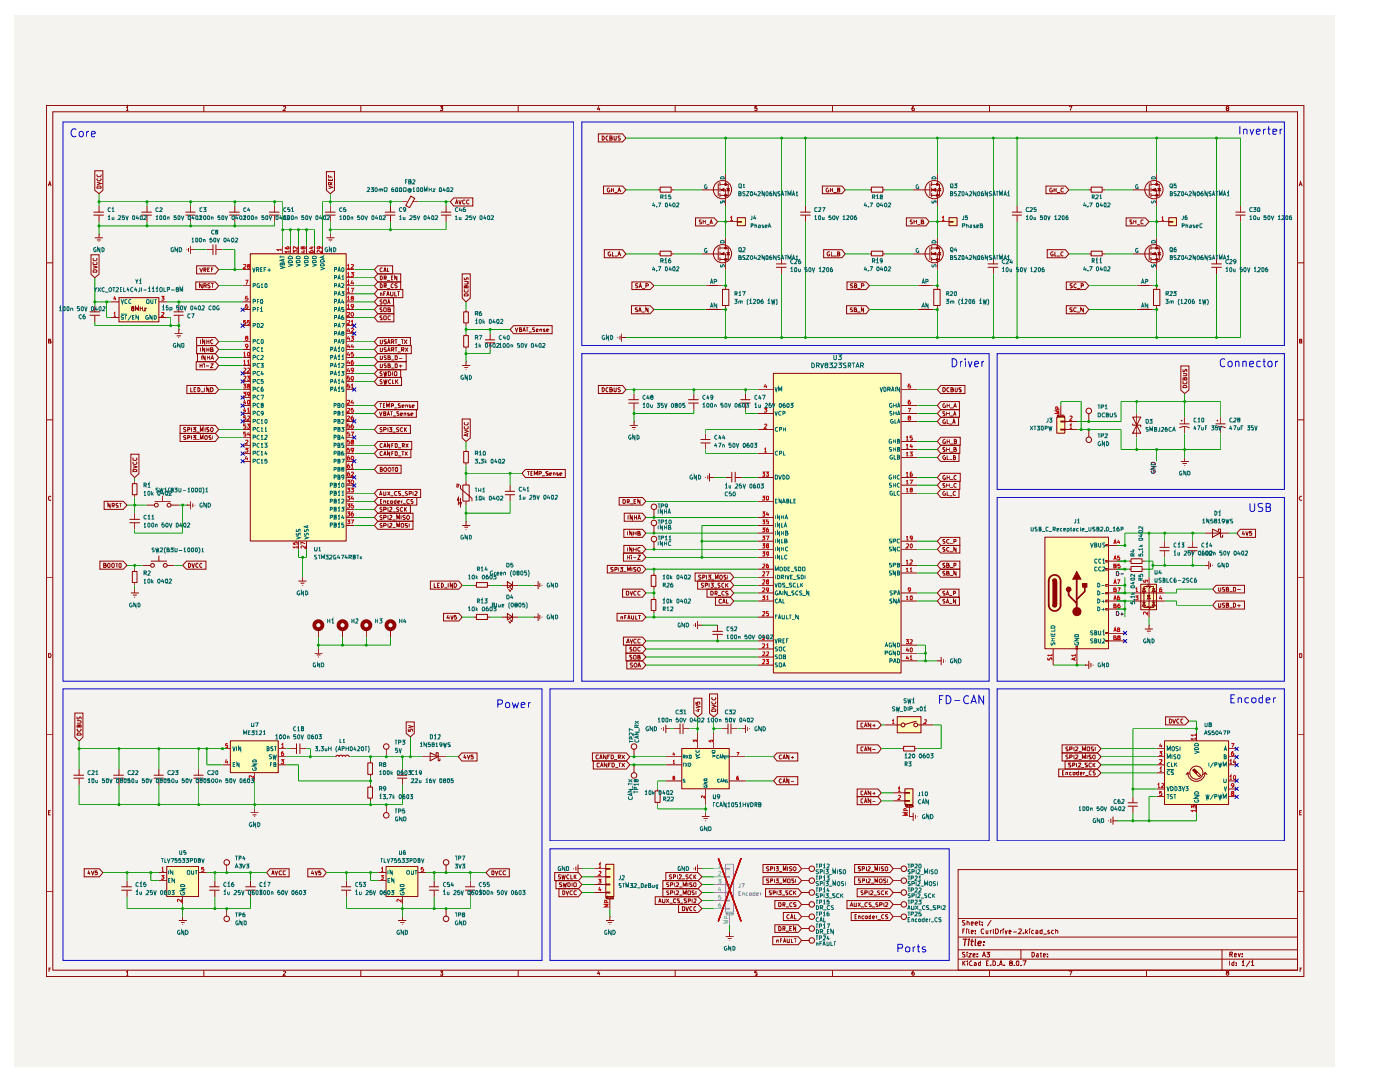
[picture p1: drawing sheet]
<svg xmlns="http://www.w3.org/2000/svg" width="279mm" height="216mm" viewBox="0 0 279 216" stroke-linecap="round" stroke-linejoin="round" font-family="sans-serif">
<path d="M2.9 3h263.5v209.8h-263.5z" fill="#f5f3ef"/>
<g fill="none" stroke="#910000" stroke-width=".2">
<path d="M9.3 21h250.9v173.9h-250.9zM9.6 37.1l.3-.8 .3 .8M9.7 36.9h.4M10.5 22.3h248.4v171.3h-248.4zM25.2 21.5l.2-.3v.9M25.2 22.1h.4M40.7 21v1.3M56.5 21.3l.4-.1 .1 .2-.5 .7h.5M72 21v1.3M87.8 21.2h.5l-.2 .3 .2 .1v.4h-.5M103.4 21v1.3M119.5 21.2l-.3 .6h.6"/>
<path d="M119.7 21.5v.6M134.7 21v1.3M151.1 21.2h-.4v.4h.4l-.1 .5-.3-.1M166.2 21v1.3M182.4 21.2h-.2l-.2 .4 .1 .5h.3l.1-.4-.2-.2-.3 .2M197.5 21v1.3M213.3 21.2h.6l-.3 .9M228.8 21v1.3M244.9 21.6l-.2-.2 .4-.2 .1 .3-.5 .2 .1 .4h.3l.1-.4-.1-.1M259.3 37.1l.2-.8 .4 .8M259.4 36.9h.4M9.3 52.4h1.2"/>
<path d="M258.9 52.4h1.3M9.7 68h.3l.1-.2-.4-.1v.7h.4l.1-.2-.3-.2M259.4 68h.3l.1-.2-.4-.1v.7h.4v-.3l-.2-.1M9.3 83.8h1.2M10.2 99.1l-.3-.1-.2 .2v.5l.2 .2 .3-.1M258.9 83.8h1.3M259.8 99.1a.37 .37 0 0 0-.5 .3 .37 .37 0 0 0 .5 .4M9.3 115.2h1.2M258.9 115.2h1.3M9.7 130.4l.4 .1 .1 .3-.2 .4h-.3zM259.4 130.4l.4 .1-.1 .7h-.3zM9.3 146.5h1.2"/>
<path d="M258.9 146.5h1.3M9.3 177.9h1.2M9.7 162.2h.3M10.1 161.8h-.4v.8h.4M191.2 173.5h67.7v20.1h-67.7zM258.9 177.9h1.3M259.4 162.2h.3M259.8 161.8h-.4v.8h.4M9.8 193.5h.2M10.1 193.2h-.3v.7M25.2 194l.2-.2v.8M25.2 194.6h.4"/>
<path d="M40.7 193.6v1.3M56.5 193.8h.4l.1 .1-.5 .7h.5M72 193.6v1.3M87.8 193.8h.5l-.2 .3 .2 .1v.3h-.5M103.4 193.6v1.3M119.5 193.8l-.3 .5h.6M119.7 194v.6M134.7 193.6v1.3M151.1 193.8h-.4v.4h.4l-.1 .4-.3-.1M166.2 193.6v1.3M182.4 193.8l-.3 .1-.1 .5 .2 .2 .3-.2-.1-.3h-.3l-.1 .2M191.2 191.4h67.7"/>
<path d="M191.2 189.5h67.7M191.2 187h67.7M191.2 183.3h67.7M192.1 191.7v1M192.1 185.8h.3M192.2 192.1l.5 .6M192.6 190h-.5v.2l.1 .3h.4v.4h-.5M192.6 185.4h-.5v.9M192.6 183.7h-.5v.2l.5 .4v.2h-.5M192.7 191.7l-.6 .6M192.9 185.4v.1M192.9 185.6v.7"/>
<path d="M193 190v.1M193 184l.2-.1 .2 .2v.5M193 183.7v.9M193 190.3v.7M193.1 191.7v.1M193.1 192.1v.6M193.3 190.3h.5l-.5 .7h.5M193.3 185.4v.7l.2 .2M193.8 186l.5-.1-.2-.3-.3 .1v.5h.4M193.8 184.3l.5-.1-.2-.3-.3 .1v.5h.4M194 191.8l-.2-.1-.3 .3a.45 .45 0 0 0 .2 .7l.3-.1M194.2 190.6l.4-.1-.1-.2-.3 .1v.5h.4"/>
<path d="M194.4 192.1h.3l.2 .1v.5h-.5l.1-.4h.4M194.6 184.3l.5-.1-.2-.3-.3 .2v.3l.2 .2 .2-.1M194.7 186.2v.1M194.7 185.7v.1M195 190.9v.1M195 190.4v.1M195.4 183.9h.3M195.4 183.7v.7l.3 .2M195.7 191.7v1h-.3l-.1-.6h.4M196 191l.4-1 .3 1M196 184.5v.1M196 184v.1"/>
<path d="M196.1 190.7h.5M196.4 185.5l-.4-.1a.48 .48 0 0 0-.2 .6 .48 .48 0 0 0 .6 .2M196.8 185.6v.6h.3M196.9 190h.6l-.4 .4 .4 .1v.4h-.6M196.9 192.2h.2M197.1 185.6v.7M197.3 191.7h-.4v1h.4M197.5 193.6v1.3M197.7 185.6v.7M197.7 192.6v.1M197.8 183.6l-.7 1.2M197.9 185.6l-.2 .1v.2"/>
<path d="M198.2 191.7h.2l.3 .3v.5l-.2 .2h-.3zM198.2 185.4l.1 .9M198.7 185.4h.4a.54 .54 0 0 1 .1 .6 .54 .54 0 0 1-.5 .3zM199.1 192.6v.1M199.4 192.7l.4-1 .2 1M199.5 192.4h.4M199.7 185.6v.7M199.9 185.6l-.2 .1v.2M200.2 185.4v.1M200.2 185.6v.7M200.4 192.6v.1M200.6 185.6l.2 .7 .2-.7"/>
<path d="M201.4 186l.4-.1-.2-.3-.2 .1v.5h.3M201.6 192.1l-.1-.1 .1-.3 .5 .2-.1 .2h-.4l-.1 .2v.4h.5l.1-.4-.3-.2M202.2 186h.7M202.4 192.6v.1M202.9 191.8l.3-.1 .1 .2-.1 .8-.3-.1zM203.3 185.5l.4-.1 .1 .3-.6 .6h.6M203.7 192.6v.1M203.7 189.5v1.9M204.1 191.7h.7l-.5 1M204.3 186.2v.1M204.7 185.4v.9M204.8 186l.3 .3"/>
<path d="M205.1 185.6l-.4 .5M205.4 185.4v.1M205.4 185.6v.7M205.9 190h.4a.53 .53 0 0 1 .1 .6 .53 .53 0 0 1-.5 .4zM206.3 185.7l-.3-.1-.1 .3 .1 .4 .3-.1M206.7 185.7l.3-.1 .1 .2v.5M206.9 190.4h.3v.6M207.1 185.9l-.4 .1 .1 .3 .3-.1M207.2 190.5l-.4 .2 .2 .3 .2-.1M207.6 190.3h.3M207.7 190v.9l.2 .1M208 185.7h-.4v.5h.4"/>
<path d="M208 185.4v.9M208.2 190.6l.5-.1-.2-.2-.3 .1v.5h.4M208.2 186.4h.7M209.1 190.9v.1M209.1 190.4v.1M209.4 185.7l-.1-.1-.2 .3 .4 .2-.2 .2-.2-.1M210.3 185.7l-.3-.1-.2 .3 .2 .4 .3-.1M210.7 185.7l.2-.1 .2 .2v.5M210.7 185.4v.9M213.3 193.8h.6l-.3 .8M228.8 193.6v1.3M243.9 189.5v4.1"/>
<path d="M244.9 194.1l-.2-.2 .4-.1 .1 .1-.1 .2-.4 .2 .2 .3 .3-.2-.1-.3M245.4 191.7v1M245.4 190.4h.5l.1-.3-.6-.1v.9M245.7 190.4l.3 .5M246.2 191.7v1h-.3l-.1-.5 .2-.1h.2M246.4 190.6l.4-.1-.2-.3-.2 .1v.5h.3M246.8 192.6v.1M246.8 192.1v.1M247.1 190.2l.2 .7 .3-.7M247.9 192l.2-.3v1M247.9 192.7h.5M247.9 190.8v.1"/>
<path d="M247.9 190.3v.1M249.5 191.7l-.8 1.2M249.7 192l.3-.3v1M249.7 192.7h.6M259.5 193.5h.2M259.8 193.2h-.3v.7"/>
</g>
<path d="M192.2 187.4h.8M192.7 187.4l-.2 1.3M193.3 187.8l-.1 .9M193.4 187.4v.2M193.8 187.8h.5M194 187.4l-.2 1.1 .3 .2M194.7 187.4l-.1 1.2 .2 .1M195.2 188.3l.6-.1 .1-.2-.2-.2-.5 .2v.6h.5M196.3 188.6v.1M196.4 187.9v.1" fill="none" stroke="#910000" stroke-width=".25"/>
<g fill="#ffb">
<path d="M136.1 149.4h9.5v8h-9.5z"/>
<path d="M179.1 143h4.8v3.3h-4.8z"/>
<path d="M180.6 157.4h1.6v3.2h-1.6z"/>
<path d="M154.4 74.5h25.5v59.8h-25.5z"/>
</g>
<path d="M144.8 172.5h1.6v9.6h-1.6z" fill="#eaeae7"/>
<path d="M143.4 171.3l4.5 12.5M147.9 171.3l-4.5 12.5" fill="none" stroke="#f10000" stroke-width=".25"/>
<g fill="#ffb">
<path d="M232.4 147.9h12.8v12.7h-12.8z"/>
<path d="M208.6 107.2h12.7v22.3h-12.7z"/>
<path d="M227.7 116.6h3.1v5.1h-3.1z"/>
<path d="M50 50.7h19.1v57.3h-19.1z"/>
<path d="M23.7 59.4h8v4.8h-8z"/>
<path d="M46 147.9h9.6v6.3h-9.6z"/>
<path d="M33.3 172.9h6.4v6h-6.4z"/>
<path d="M147.2 43.5h1.6v1.6h-1.6z"/>
<path d="M189.4 43.5h1.6v1.6h-1.6z"/>
<path d="M233.3 43.5h1.5v1.6h-1.5z"/>
<path d="M210.9 83.3h1.7v3.2h-1.7z"/>
<path d="M120.9 172.5h1.7v6.4h-1.7z"/>
<path d="M77.1 172.9h6.3v6h-6.3z"/>
</g>
<g fill="none" stroke="#910000" stroke-width=".2">
<path d="M151.2 77.8h3.2M154.3 74.5h25.5v59.8h-25.5zM179.9 77.8h3.2M123.6 99.3h4.6l.7 .7-.7 .8h-4.6zM124.3 99.7l.5 .1v.3l-.1 .4h-.4zM127 99.7h-.5v.8h.5M127.7 99.7v.8l-.4-.8v.8M144.8 95.3h1.3M146 94.2v2M146.7 94.2v2M146.8 95.3h1.2M151.2 90.5h3.2"/>
<path d="M151.2 95.3h3.2M151.2 85.7h3.2M151.2 82.5h3.2M179.9 91.3h3.2M179.9 89.7h3.2M179.9 88.1h3.2M179.9 95.3h3.2M179.9 96.8h3.2M179.9 98.4h3.2M179.9 82.5h3.2M179.9 80.9h3.2M179.9 84.1h3.2"/>
<path d="M187.7 96.1h3.9v1.6h-3.9l-.6-.9zM187.7 97.7h3.7v1.6h-3.7l-.6-.9zM188.6 96.5l-.4 .1v.2l.3 .1 .1 .3h-.4M188.6 98.1l-.4 .2v.4l.1 .1h.4v-.3h-.2M188.9 96.8h.5M188.9 96.5v.7M189 98.1v.7h.4M189.4 96.5v.7M189.4 98.9h.6M189.6 97.3h.6M190.7 98.2a.38 .38 0 0 0-.5 .1 .38 .38 0 0 0 .2 .5h.3M190.9 96.6l-.4-.1-.1 .1v.5l.1 .1h.4"/>
<path d="M125.2 100.1l.4-.1v-.2l-.4-.1v.8M125.3 100.1l.3 .4M125.8 100.5h.6M126.5 100h.4M138.7 114.3h7.1l.6 .9-.6 .7h-7.1zM139.2 115.9h6.6l.6 .9-.6 .8h-6.6zM139.9 114.8h-.3l-.2 .1 .5 .5-.2 .2-.3-.1M140.2 115.2h.4l.1-.4h-.5v.8M140.4 116.5h-.4v.2l.4 .3-.2 .2-.2-.1M140.8 116.8l.4-.1-.1-.3h-.3v.8M141 114.8v.8M141.1 117.6h4.7l.6 .7-.6 .9h-4.7z"/>
<path d="M141.3 114.8h.6l-.4 .3h.3l.1 .3-.2 .2-.4-.1M141.5 116.4v.8M141.9 118l.4 .1 .1 .3-.2 .3h-.3zM141.9 116.4h.5l-.3 .3h.2l.1 .3-.2 .2-.3-.1M141.9 115.7h.6M142.5 117.3h.6M142.7 118.4h.3l.1-.3-.4-.1v.7M142.8 115.6v-.8l.2 .6 .3-.6v.8M142.8 119.2h3l.6 .7-.6 .9h-3zM142.9 118.4l.2 .3M143.3 118.8h.6M143.7 116.5h-.4v.2l.4 .3-.2 .2-.2-.1"/>
<path d="M143.8 114.8l.3 .1v.5l-.1 .2-.4-.2v-.5zM144 119.7l-.4-.1-.1 .3 .1 .5 .4-.1M144.5 116.5l-.2-.1-.2 .1v.5l.2 .2 .2-.1M144.6 118.1l-.4-.1-.1 .1v.5l.1 .1h.4M144.8 116.4v.8M144.9 114.8h-.4v.3l.4 .2v.2h-.4M145 119.6v.8h.4M145 116.7l.3 .5M145.2 114.8v.8M145.3 118h-.4l-.1 .1 .2 .3h.2l.1 .3h-.5M145.3 116.4l-.5 .5M151.2 119.9h3.2"/>
<path d="M151.2 108h3.2M151.2 109.6h3.2M151.2 113.6h3.2M151.2 115.2h3.2M151.2 116.8h3.2M151.2 118.3h3.2M151.2 100h3.2M151.2 103.2h3.2M151.2 104.9h3.2M151.2 106.4h3.2M151.2 111.2h3.2M179.9 119.9h3.2"/>
<path d="M179.9 114.3h3.2M179.9 112.8h3.2M179.9 108h3.2M179.9 109.6h3.2M179.9 118.3h3.2M187.7 117.6h3.7v1.6h-3.7l-.6-.9zM187.7 119.2h3.8v1.6h-3.8l-.6-.9zM187.7 113.6h3.9v1.6h-3.9l-.6-.9zM187.7 112h3.9v1.6h-3.9l-.6-.8zM187.7 108.8h3.9v1.6h-3.9l-.6-.8zM187.7 107.2h3.9v1.6h-3.9l-.6-.8zM188.6 118l-.4 .1v.2l.4 .2v.2h-.4"/>
<path d="M188.6 119.6l-.4 .1v.1l.4 .3-.1 .3h-.3M188.6 114l-.4 .1v.2l.4 .2v.3h-.4M188.6 112.5h-.4v.2l.4 .2v.3h-.4M188.6 109.3h-.4v.2l.4 .2v.2h-.4M188.6 107.7h-.4l.4 .6-.4 .1M188.8 118.7l.3-.7 .3 .7M188.9 114.3h.5v-.2l-.5-.1v.8h.5v-.3l-.2-.2M188.9 112.8l.5-.1v-.2l-.5-.1v.8h.4l.1-.3-.2-.1M188.9 118.6h.4M189.4 109.3h-.3l-.2 .1v.5l.3 .1 .2-.1M189.4 107.7h-.3l-.2 .1v.4l.2 .2 .3-.1M189.4 118.8h.6"/>
<path d="M189.5 114.8h.7M189.5 113.2h.7M189.5 110.1h.7M189.5 108.5h.7M190.3 118.4h.3v-.4h-.3v.7M190.4 112.8h.3l.1-.3-.4-.1v.8M190.4 108.1l.4-.1v-.3h-.4v.7M190.7 119.6v.8l-.4-.8v.8M190.8 114v.8l-.4-.8v.8M190.8 109.3v.7l-.4-.7v.7M142.2 126h2M142.2 126.6h2"/>
<path d="M143.2 124.8v1.2M143.2 126.6v1.3M144.2 120.4l.3-.8 .2 .8M144.3 120.2h.3M151.2 129.5h3.2M151.2 131.1h3.2M151.2 132.7h3.2M151.2 127.9h3.2M151.2 123.1h3.2M179.9 131.9h3.2M179.9 128.7h3.2M179.9 130.3h3.2"/>
<path d="M187.1 131.9h.1M187.1 131.9h.7M187.8 131.1v1.6M188.3 131.5v.8M188.7 131.9h.1M188.8 120.4l.3-.8 .3 .8M188.9 120.2h.4M189.4 120.4h.6M132.9 152.6h3.2M132.9 151h3.2M132.9 155.8h3.2M136.1 149.3h9.4v8.1h-9.4z"/>
<path d="M139.2 146.3v3.1M140.8 157.4v3.2M142.4 146.3v3.1M144.1 145.4h1.2M145.3 144.4v2M145.6 151h3.2M145.6 155.8h3.2M145.9 144.4v2M145.9 145.4h1.3M148 145.4h.1M148 145.4h.8M148.8 144.6v1.7"/>
<path d="M149.2 145.1v.7M149.6 145.3v.2M155.1 155h4.1v1.6h-4.1l-.7-.8zM155.1 150.2h4.1v1.6h-4.1l-.7-.8zM156 155.5l-.2-.1a.43 .43 0 0 0-.3 .4 .43 .43 0 0 0 .3 .4h.2M156 150.7a.38 .38 0 0 0-.5 .2 .38 .38 0 0 0 .2 .5l.3-.1M156.2 156.2l.3-.8 .3 .8M156.2 151.4l.3-.7 .3 .7M156.2 156h.5M156.2 151.3h.5M157.4 155.4v.8l-.4-.8v.8M157.4 150.7v.7l-.4-.7v.7"/>
<path d="M157.9 155.9h.6M157.9 151.2h.6M158.1 150.8v.6M171.1 148.6h4.1l.7 .8-.7 .8h-4.1zM171.1 143.9h4.1l.7 .7-.7 .8h-4.1zM171.1 157.4h4.1l.7 .8-.7 .8h-4.1zM171.1 159h4.1l.7 .8-.7 .8h-4.1zM172.3 149.1h-.5v.6l.5 .1M172.3 144.3l-.5 .1v.6h.5M172.3 157.9h-.5v.6h.5M172.3 159.5l-.2-.1-.3 .2v.5l.3 .1 .2-.1M172.5 149.8l.3-.7 .2 .7"/>
<path d="M172.5 145.1l.3-.8 .2 .8M172.5 158.6l.3-.7 .2 .7M172.6 149.6h.3M172.6 144.8h.3M172.6 158.4h.3M172.6 160h.3M173.8 149.1v.7l-.5-.7v.7M173.8 144.3v.8l-.5-.8v.8M173.8 157.9v.7l-.5-.7v.7M173.8 159.4v.8l-.5-.8v.8M174.1 149.6h.6M174.1 144.7h.6"/>
<path d="M174.1 158.3h.6M174.1 159.9h.6M174.5 144.5v.6M174.5 158v.6M176.7 144.6h3.2M178.3 158.2h2.3M178.3 159.8h2.3M179.1 143h4.7v3.2h-4.7zM179.9 149.4h.5M180.3 148.9h2.2v1h-2.2zM180.6 157.4h1.6v3.1h-1.6zM180.6 159.7h.9v.2h-.9z"/>
<path d="M180.6 158.1h.9v.2h-.9zM182.6 149.4h.5M182.9 143.9l-2.4 .7M183.1 144.6h3.1M232.4 147.8h12.8v12.7h-12.8zM232.6 143h3.9l.8 .9-.8 .7h-3.9zM233.4 143.5a.43 .43 0 0 1 .5 .4 .43 .43 0 0 1-.5 .4zM234.1 143.5l.2 .8 .4-.8M235.3 143.5h-.1a.43 .43 0 0 0-.4 .4 .43 .43 0 0 0 .4 .4l.1-.1M236.1 143.5h-.2l-.2 .1 .1 .6h.3M237 154.2a1.74 1.74 0 0 0 1.8 1.7 1.74 1.74 0 0 0 1.7-1.7M237.1 154.2l-.4 .3"/>
<path d="M237.1 154.2l.2 .3M238.4 153.5l.6 .5-.3 .4-.7-.7 .5-.2M239 154l.6 .7-.3 .3-.6-.6M240.2 154.5l.3-.3 .4 .3M152.3 172.5h7l.7 .9-.7 .7h-7zM152.3 175h7l.7 .7-.7 .8h-7zM152.8 177.3h6.5l.7 .8-.7 .8h-6.5zM153.5 173l-.4-.1-.2 .2 .6 .5-.2 .2-.4-.1M153.5 175.4l-.6 .1 .1 .2 .5 .2-.1 .2h-.5M153.8 173.4h.3l.1-.4-.4-.1v.9M153.8 175.7h.4v-.3h-.4v.7M154 177.8h-.5v.3l.4 .1 .1 .1-.1 .2h-.4"/>
<path d="M154.3 178.2h.3l.1-.4h-.4v.7M154.6 172.9v.9M154.6 175.4v.7M154.6 179.7h4.7l.7 .8-.7 .8h-4.7zM154.9 172.9h.4l-.2 .4h.2v.4h-.4M154.9 175.4h.4l-.2 .2 .2 .1v.4h-.4M155.1 177.8v.7M155.4 177.8h.5l-.2 .2 .2 .2-.1 .3-.4-.1M155.5 173.9h.6M155.5 176.2h.6M156.1 178.6h.6M156.3 173.8v-.9l.3 .6 .2-.6v.9"/>
<path d="M156.3 176.1v-.7l.3 .5 .2-.5v.7M157.2 175.5h.5l-.1 .6h-.4zM157.2 172.9v.9M157.3 177.8h-.5v.3l.4 .1 .1 .1-.1 .2h-.4M158 173l-.3-.1-.2 .2 .5 .5-.1 .2-.4-.1M158 177.8h-.3l-.2 .3 .2 .4 .3-.1M158.4 177.8v.7M158.5 175.4h-.5l.1 .3 .4 .1-.1 .3h-.4M158.5 172.9l.4 .3v.3l-.3 .3-.3-.3v-.3zM158.5 178.1l.4 .4M158.8 175.4v.7M158.9 177.8l-.5 .4"/>
<path d="M160 173.4h1.6M160 178.1h1.6M160 175.7h1.6M169 179.7h8.6l.7 .8-.7 .8h-8.6zM170.6 172.5h7l.7 .9-.7 .7h-7zM170.6 175h7l.7 .7-.7 .8h-7zM171.1 177.3h6.5l.7 .8-.7 .8h-6.5zM171.7 173h-.4v.3l.4 .1v.3h-.4M171.7 175.4h-.4v.2l.4 .2v.3h-.4M172.1 173.4h.4v-.4l-.4-.1v.9M172.1 175.7h.4v-.3h-.4v.7M172.3 177.8h-.5v.2l.5 .3-.1 .2h-.4"/>
<path d="M172.5 160.2l.3-.8 .2 .8M172.6 178.2h.3l.2-.2-.1-.2h-.4v.7M172.9 172.9v.9M172.9 175.4v.7M173.3 173l.2-.1 .2 .3-.5 .6h.5M173.3 175.4h.3l.1 .2-.5 .5h.5M173.4 177.8v.7M173.8 177.8h.3l.1 .3-.5 .4h.5M173.9 173.9h.6M173.9 176.2h.6M174.4 178.6h.6M174.6 173.8v-.9l.3 .6 .2-.6v.9"/>
<path d="M174.6 176.1v-.7l.3 .5 .2-.5v.7M175.6 177.8h-.5v.2l.5 .3-.1 .2h-.4M175.6 172.9v.9M176.3 173h-.4v.3l.4 .1v.3h-.4M176.4 177.8h-.3l-.2 .1v.4l.2 .2 .3-.1M176.7 177.8v.7M176.8 172.9l.4 .2v.5l-.2 .2-.3-.2v-.5zM176.8 175.4l-.5 .1 .1 .2 .4 .2-.1 .2h-.4M176.8 178.1l.4 .4M177.2 175.4v.7M177.2 177.8l-.5 .4M178.3 173.4h1.6"/>
<path d="M178.3 178.1h1.6M178.3 175.7h1.6M180.7 160.9v-.2l.1 .1 .1-.1v.2M180.8 161.1h1.3M181 160.8l.1-.1v.2zM181.2 160.7v.2l.1-.2M181.4 160.8l.1-.1 .1 .2M181.4 160.7v.2M181.5 162.9h.1M181.5 161.1v1.8M181.5 162.9h.7M181.6 160.7l.1 .2"/>
<path d="M181.6 160.7h.1M181.8 160.7v.2M181.9 160.8l.1-.1v.2M181.9 160.7v.2M182.2 160.7v.3h-.1M182.2 160.8h-.1l.1 .1M182.2 162.2v1.6M182.7 162.6v.8M183.1 162.9v.1M120.9 183.7h1.7M121.3 184.1h.8M121.6 184.5h.2"/>
<path d="M121.7 182.9h.1M121.7 182.9v.8M144.8 186.9h1.6M145.2 187.2h.8M145.6 186.1h.1M145.6 187.7h.1M145.6 186.1v.8M154.2 186.9h5.1l.7 .8-.7 .8h-5.1zM154.6 184.5h4.7l.7 .8-.7 .8h-4.7zM155 187.7l.3-.1v.5M155 187.6v.5M155.4 184.9a.43 .43 0 0 1 .5 .4 .43 .43 0 0 1-.5 .4z"/>
<path d="M155.4 180.1l.4 .1 .1 .3-.2 .4h-.3zM155.7 187.7h.3M156.1 187.3h-.4v.8M156.2 185.3h.5v-.3l-.5-.1v.8M156.2 180.5h.4l.1-.3-.5-.1v.8M156.3 182.1h3l.7 .8-.7 .8h-3zM156.3 188.1l.3-.8 .2 .8M156.4 185.3l.3 .4M156.4 180.5l.3 .4M156.4 187.8h.4M156.8 181h.6M156.8 185.8h.6"/>
<path d="M157.1 187.3l.1 .8h.3v-.8M157.5 182.6l-.2-.1a.43 .43 0 0 0-.3 .4 .43 .43 0 0 0 .3 .4h.2M157.6 185.3h.3M157.8 183.3l.2-.8 .3 .8M157.9 183.1h.3M157.9 187.3v.8h.4M158 184.9h-.4v.8h.4M158.1 180.2l-.3-.1-.2 .2v.4l.2 .2h.3M158.5 187.3h.5M158.5 182.5v.8h.5M158.7 187.3v.8M158.8 184.9v.8l-.4-.8v.8"/>
<path d="M158.9 180.1h-.4l-.1 .2 .1 .2h.3l.1 .3-.5 .1M160 187.7h1.6M160 182.9h1.6M160 185.3h1.6M160 180.5h1.6M169.6 180.9l.4-.8 .2 .8M169.7 180.7h.4M169.9 182.1h7.7l.7 .8-.7 .8h-7.7zM170.5 180.1v.8h.4v-.8M170.6 182.9h.3M171 182.5h-.4v.8h.4M171.2 180.1l.5 .8"/>
<path d="M171.3 182.8h.4v.5M171.3 182.7v.6M171.7 180.1l-.5 .8M171.8 181h.7M172.4 182.8l-.2-.1-.2 .2 .2 .4h.2M172.7 182.9l.1-.2 .3 .1v.5h-.3zM173.1 180.2l-.3-.1-.2 .4 .2 .4h.3M173.8 182.8h-.4v.5h.4M173.8 182.5v.8M173.9 180.1l-.5 .1v.3h.4l.1 .4h-.5M174 181h.6M174.1 183.1l.4-.1-.1-.3-.3 .2v.3l.2 .1h.2"/>
<path d="M174.9 182.7v.6M175 182.7l-.1 .2M175.1 183.4h.7M175.2 180.1l-.4 .1v.3l.4 .1v.3h-.4M175.6 180.5h.4v-.4h-.4v.8M176.4 182.6l-.2-.1a.43 .43 0 0 0-.3 .4 .43 .43 0 0 0 .3 .4h.2M176.4 180.1v.8M176.7 180.2l.4-.1 .1 .4-.5 .4h.5M177.2 182.6h-.5v.2l.5 .2v.3h-.5M178.3 182.9h1.6M178.3 180.5h1.6"/>
<circle cx="180.2" cy="144.6" r=".38"/>
<circle cx="182.7" cy="144.6" r=".38"/>
<circle cx="162" cy="178.1" r=".55"/>
<circle cx="162" cy="173.4" r=".55"/>
<circle cx="162" cy="175.7" r=".55"/>
<circle cx="175.7" cy="175.7" r=".36"/>
<circle cx="180.4" cy="178.1" r=".55"/>
<circle cx="180.4" cy="175.7" r=".55"/>
<circle cx="180.4" cy="173.4" r=".55"/>
<circle cx="162" cy="182.9" r=".55"/>
<circle cx="162" cy="185.3" r=".55"/>
<circle cx="162" cy="180.5" r=".55"/>
<circle cx="162" cy="187.7" r=".55"/>
<circle cx="180.4" cy="182.9" r=".55"/>
<circle cx="180.4" cy="180.5" r=".55"/>
</g>
<g fill="none" stroke="#006665" stroke-width=".2">
<path d="M154.6 77.3l.3 .8 .2-.8M155.4 78.1v-.8l.3 .5 .3-.5v.8M175.6 77.3l.3 .8 .2-.8M176.4 77.3l.4 .1v.6l-.4 .1zM177.2 77.7h.4l.1-.3-.2-.1h-.3v.8M177.4 77.7l.3 .4M177.9 78.1l.3-.8 .2 .8M177.9 77.8h.4M178.7 77.3v.8M179.5 77.3v.8l-.5-.8v.8M154.6 82.1l.3 .7 .2-.7M154.7 94.8a.43 .43 0 0 1 .5 .4 .43 .43 0 0 1-.5 .4z"/>
<path d="M154.7 99.9h.3M155.1 99.6h-.4v.8h.4M155.2 90.1l-.3-.1-.2 .2v.4l.2 .2h.3M155.2 85.3h-.3l-.2 .2v.4l.2 .2 .3-.1M155.4 94.8l.3 .8 .3-.8M155.6 90.5h.3l.1-.4-.4-.1v.8M155.6 85.6h.4v-.3h-.4v.8M155.9 82.2l-.3-.1-.2 .2v.4l.2 .1h.3M155.9 99.6v.8l-.4-.8v.8M156.2 82.5l.5-.1v-.2l-.5-.1v.7M156.2 94.8l.5 .2v.5l-.3 .1h-.2zM156.3 90v.8h.5"/>
<path d="M156.3 85.3v.8M156.3 85.6h.5M156.8 85.3v.8M157 99.9h.4l-.1-.3h-.3v.8h.3l.1-.4-.1-.1M157 94.8a.43 .43 0 0 1 .5 .4 .43 .43 0 0 1-.5 .4zM157.8 99.6v.8h.4M158.5 99.9h.2M158.8 99.6h-.3v.8h.3M177.9 89.3h-.4v.3l.4 .1-.1 .3h-.3M177.9 87.7l-.4 .1-.1 .3 .2 .3h.3v-.3h-.1M177.9 94.9l-.1-.1a.43 .43 0 0 0-.4 .4 .43 .43 0 0 0 .4 .4l.1-.1v-.2h-.1M177.9 96.5h-.4v.2l.4 .2v.3h-.4"/>
<path d="M178 80.6l-.1-.1a.39 .39 0 0 0-.4 .4 .39 .39 0 0 0 .5 .3l-.1-.3M178 82.1l-.4 .1v.2l.4 .2-.1 .2h-.3M178.1 90.9a.36 .36 0 0 0-.5 .3 .36 .36 0 0 0 .5 .4v-.3h-.2M178.1 98.1l-.1-.1a.39 .39 0 0 0-.4 .4 .39 .39 0 0 0 .5 .4v-.4h-.2M178.2 83.7l-.4 .2v.4l.1 .2 .4-.1v-.3h-.2M178.3 87.7v.7M178.3 89.3v.7M178.3 94.8v.8M178.3 96.4v.8M178.3 89.6h.4M178.3 88h.4M178.3 95.2h.4"/>
<path d="M178.3 96.8h.4M178.3 80.5v.8M178.3 82.1v.7M178.3 80.9h.6M178.3 82.4h.6M178.4 90.8v.8h.5M178.4 98v.8h.5M178.6 83.7v.8h.3M178.7 87.7v.7M178.7 89.3v.7M178.7 94.8v.8M178.7 96.4v.8"/>
<path d="M178.9 80.5v.8M178.9 82.1v.7M179.1 91.2l.4-.1-.1-.3h-.3v.8h.4v-.3l-.1-.1M179.1 89.6h.3l.1-.2-.4-.1v.7h.3l.1-.3-.1-.1M179.1 88h.3v-.3h-.3v.7h.3l.1-.3-.1-.1M179.1 81.3l.3-.8 .2 .8M179.1 82.8l.3-.7 .2 .7M179.1 84.5l.3-.8 .2 .8M179.2 81.1h.3M179.2 82.7h.3M179.2 84.2h.3M179.5 94.9a.37 .37 0 0 0-.5 .3 .37 .37 0 0 0 .5 .3"/>
<path d="M179.5 96.5a.37 .37 0 0 0-.5 .3 .37 .37 0 0 0 .5 .4M179.5 98.1a.37 .37 0 0 0-.5 .3 .37 .37 0 0 0 .5 .4M154.6 116.4l.3 .7 .2-.7M154.7 113.9v-.7l.3 .5 .3-.5v.7M154.7 102.8v.8M154.7 104.3v.9M154.7 106v.8M154.7 107.6v.7M154.7 109.2v.7M154.7 110.8v.7M154.7 114.8v.7M155.1 114.8l.5 .1v.5l-.2 .1h-.3z"/>
<path d="M155.1 118l-.1-.1-.3 .2v.5l.3 .1h.2v-.3h-.1M155.2 119.6l-.2-.1-.3 .2v.4l.3 .3 .2-.1M155.4 116.4l.4 .1 .1 .3-.2 .3h-.3zM155.4 118.7l.3-.8 .3 .8M155.5 118.5h.4M155.6 102.8v.8l-.5-.8v.8M155.6 104.3v.9l-.5-.9v.9M155.6 106v.8l-.5-.8v.8M155.6 107.6v.7l-.5-.7v.7M155.6 109.2v.7l-.5-.7v.7M155.6 110.8v.7l-.5-.7v.7M155.7 113.2h.3l.2 .2-.2 .5-.3-.1z"/>
<path d="M155.9 115.2h.3l.2-.2-.1-.2h-.4v.7M156 104.3v.9h.3M156 107.6v.7h.3M156 110.8v.7h.3M156 102.8v.8M156 106v.8M156 109.2v.7M156 103.2h.4M156 106.4h.4M156 109.5h.4M156.1 115.2l.3 .3M156.2 100.4l.2-.8 .4 .8"/>
<path d="M156.2 119.5v.9h.4M156.2 117.9v.8M156.2 100.2h.5M156.4 102.8v.8M156.4 106v.8M156.4 109.2v.7M156.5 113.2l.4 .1v.4l-.1 .2h-.3zM156.5 105.2l.3-.9 .2 .9M156.6 108l.4-.1-.1-.3h-.3v.7l.5-.1v-.1l-.3-.1M156.6 104.9h.3M156.7 116.4l-.5 .1v.2l.5 .2-.1 .2h-.4M156.7 103.6l.2-.8 .3 .8"/>
<path d="M156.8 106.4l.4-.1-.1-.3h-.3v.8h.3l.2-.2-.2-.2M156.8 114.8v.7M156.8 117.2h.6M156.8 103.3h.3M157 114.8l.3 .7 .2-.7M157.1 117.9v.8l-.5-.8v.8M157.1 110.9l-.3-.1-.2 .2v.4l.2 .1h.3M157.3 109.3l-.4-.1-.1 .1v.5l.1 .1h.4M157.3 113.5h.2M157.3 118.8h.6M157.7 113.2h-.4v.7h.4M157.8 115.1h.2"/>
<path d="M157.9 114h.6M158 116.4l-.5 .1 .1 .2 .4 .2-.1 .2h-.4M158.2 114.8h-.4v.7h.4M158.3 115.6h.7M158.5 118h-.5v.2l.5 .2v.3h-.5M158.8 116.4h-.3l-.2 .3 .2 .4 .3-.1M159 113.2h-.4v.3l.4 .1v.1v.2h-.4M159.1 116.4v.7h.5M159.3 118l-.3-.1-.2 .2v.5l.2 .1h.3M159.4 113.2h.3l.1 .1-.1 .6h-.3zM159.6 114.8h-.5v.3l.4 .1 .1 .2-.1 .1h-.5M159.8 116.4v.7"/>
<path d="M159.9 114.8l.4 .1v.5l-.2 .1h-.2zM159.9 116.7l.3 .4M160.1 118l-.4-.1-.1 .2 .5 .4-.2 .2h-.3M160.1 118.8h.7M160.2 113.2h.5l-.1 .7-.5-.1zM160.2 116.4l-.4 .4M160.7 114.8v.7M161.4 117.9v.8l-.4-.8v.8M177.9 114h-.4v.3l.4 .1v.3h-.4M177.9 112.4h-.4v.2l.4 .2-.1 .4-.3-.1M177.9 107.6l-.4 .1v.2l.4 .1v.3h-.4M177.9 109.2h-.4v.3l.4 .2-.1 .2h-.3"/>
<path d="M178 119.6h-.4v.2l.4 .2-.1 .4-.3-.1M178.1 118l-.3-.1-.2 .2 .5 .4-.2 .2h-.3M178.3 112.7h.4l.1-.2-.5-.1v.8M178.3 108h.4v-.4h-.4v.7M178.4 118.3h.4l.1-.3-.5-.1v.8M178.7 113.9v.9l-.4-.9v.9M178.7 109.2v.7l-.4-.7v.7M178.9 119.5v.9l-.6-.9v.9M179.1 114.3l.4-.1-.1-.3h-.3v.9l.4-.1v-.3l-.1-.1M179.1 112.7h.3l.1-.2-.4-.1v.8l.4-.1v-.3l-.1-.1M179.1 118.7l.3-.8 .2 .8M179.2 118.5h.3"/>
<path d="M179.5 107.7l-.3-.1-.2 .3 .2 .4h.3M179.5 109.3l-.3-.1-.2 .3 .2 .4h.3M154.6 127.5l.3 .8 .2-.8M154.7 123.1h.3M155.1 129.2h-.4v.2l.4 .2v.2h-.4M155.1 130.7l-.4 .1v.2l.4 .1v.3h-.4M155.1 132.3l-.4 .1 .4 .6-.4 .1M155.1 122.7h-.4v.8M155.3 123.5l.3-.8 .2 .8M155.4 127.9h.4l.1-.3-.2-.1h-.3v.8M155.4 120.4l.3-.9 .3 .9M155.4 123.3h.3"/>
<path d="M155.5 129.2h.5v.5l-.2 .2-.3-.2zM155.5 132.4h.5l-.1 .7-.4-.1zM155.5 120.1h.4M155.6 130.7l.4 .1-.1 .6h-.4zM155.7 127.9l.2 .4M156.1 122.7l.1 .8h.3l.1-.8M156.2 133.1l.3-.8 .3 .8M156.2 127.9h.3M156.3 131h.5v-.2l-.5-.1v.7h.5v-.3l-.2-.1M156.3 132.8h.4M156.6 127.5h-.4v.8h.4M156.8 129.2l-.2-.1-.3 .1 .1 .6h.4"/>
<path d="M156.9 122.7v.8h.4M156.9 127.9h.3M157.3 127.5h-.4v.8M157.5 122.7h.4M157.7 122.7v.8M158 123.6h.6M159.3 122.7v.8l-.5-.8v.8M176.7 129.1l.2-.8 .3 .8M176.7 130.3h.4l.1-.3-.5-.1v.8M176.7 128.8h.5M177.6 131.9h.4l.1-.3-.2-.2h-.3v.9M177.9 128.3l-.4 .1-.1 .3 .2 .4h.3v-.4h-.1"/>
<path d="M177.9 129.9h-.3a.38 .38 0 0 0-.2 .5 .38 .38 0 0 0 .5 .2v-.3h-.1M178.3 132.3l.3-.9 .3 .9M178.3 132h.5M178.7 128.3v.8l-.4-.8v.8M178.7 129.9v.8l-.4-.8v.8M179.1 120.4l.3-.9 .2 .9M179.1 128.3l.4 .2v.4l-.1 .2h-.3zM179.1 129.9l.4 .2v.4l-.2 .2h-.2zM179.1 131.4l.4 .3v.4l-.2 .2h-.2zM179.2 120.1h.3M136.3 152.3h.4M136.4 151h.3l.1-.2-.4-.1v.6"/>
<path d="M136.4 152.3v.6M136.5 151l.3 .3M136.7 155.5h-.3v.2l.3 .1v.3h-.3M136.8 152.3l.4 .6M136.9 150.7l.5 .6M137.2 152.3l-.4 .6M137.4 150.7l-.5 .6M137.5 152.3h.2l.2 .2-.3 .4h-.1zM137.6 150.7h.4v.6h-.2h-.2zM138.9 150.9l.7 .3-.7 .1M139 150.4l-.1 .3h.2h.3l.2-.1-.1-.2M139 149.7l-.1 .3a.32 .32 0 0 0 .4 .1 .32 .32 0 0 0 .2-.4"/>
<path d="M140.5 156.8v.2l.5 .1 .1-.4h-.3v.1M140.5 156.1h.6l-.6 .3h.6M140.5 155.5l.5-.1 .1 .3h-.6zM142.1 150.7l.6 .1-.6 .3M142.1 149.8l.5-.1 .1 .4-.5 .1zM142.1 150.4h.6M143.5 150.7h-.2l-.3 .1v.4l.3 .1h.2M143.6 155.5l-.4 .1 .1 .5 .3-.1M143.6 151.3l.2-.6 .3 .6M143.7 151.2h.3M143.8 156.1l.2-.6 .2 .6M143.8 155.9h.3"/>
<path d="M144.6 150.7v.6l-.4-.6v.6M144.8 155.5v.6l-.4-.6v.6M144.9 150.7v.6M144.9 151h.4M145.1 155.5v.6h.3M145.3 150.7v.6"/>
</g>
<g fill="none" stroke="#b90000" stroke-width=".2">
<path d="M152.8 76.7l-.3 .5h.5M152.9 76.9v.5M181.6 76.7h-.3l-.1 .4 .4-.1 .1 .3-.5 .1M181.6 79.9h-.2l-.2 .3 .1 .4h.3l.1-.3-.1-.2-.4 .2M152.2 99h.4l-.2 .3 .2 .1v.3h-.4M152.2 94.2h.4l-.2 .3 .2 .1v.4h-.4M152.5 89.6l.3-.2v.8M152.5 84.7l.4-.1 .1 .2-.5 .7h.5M152.5 81.5h.5l-.2 .2 .2 .2v.2l-.1 .2-.4-.1M152.5 90.2h.5M152.9 94.2h.5l-.3 .3 .3 .1v.4h-.5M153 99l.4 .1-.1 .7h-.3l-.1-.2z"/>
<path d="M180.9 90.5l.2-.3v.8M180.9 88.9l.2-.3v.8M180.9 87.2l.2-.2v.8M180.9 94.4l.2-.2v.8M180.9 96.1l.2-.3v.8M180.9 97.6l.2-.2v.8M180.9 91h.4M180.9 89.4h.4M180.9 87.8h.4M180.9 95h.4M180.9 96.6h.4M180.9 98.2h.4"/>
<path d="M181.2 81.5h.5l-.3 .8M181.4 83.4l-.2-.2 .4-.2 .1 .3-.5 .2 .2 .4 .3-.2-.1-.3M181.6 90.2h.5l-.3 .3 .3 .1v.4h-.5M181.6 95.8h.6l-.5 .8M181.7 97.7v-.3l.4 .1v.2l-.5 .1v.3l.4 .1 .1-.4-.2-.1M181.8 88.6l-.2 .5h.6M182 94.2l-.4 .2v.6h.5l-.1-.5-.4 .1M182 88.9v.5M182.1 87h-.5v.4h.5v.4h-.5M152.2 112.6h.4v.3l-.4 .4h.4M152.2 114.2h.4v.2l-.4 .5h.4M152.2 115.8h.4v.2l-.4 .5h.4"/>
<path d="M152.2 117.4h.4v.2l-.4 .5h.4M152.2 118.9h.4l-.2 .3h.2v.4h-.4M152.2 102.1h.4l-.2 .4 .2 .1v.3h-.4M152.2 103.8h.4l-.2 .3h.2v.4h-.4M152.2 105.4h.4l-.2 .2 .2 .1v.3h-.4M152.2 107h.4l-.2 .2 .2 .1v.4h-.4M152.2 108.5h.4l-.2 .3 .2 .1v.4h-.4M152.2 110.1h.4l-.2 .3 .2 .1v.4h-.4M152.9 114.1h.6l-.4 .8M152.9 107h.6l-.4 .7M152.9 119.1l.3-.2v.8M152.9 119.7h.5"/>
<path d="M153.1 116l-.2-.2 .4-.1 .1 .2-.5 .2v.4h.2h.3l-.1-.5M153.1 102.1l-.2 .6h.6M153.1 108.9l-.2-.1v-.2l.2-.1 .3 .1v.2l-.5 .1v.4h.4v-.4M153.3 112.6h-.3l-.1 .6h.5l-.1-.4-.4 .2M153.3 105.4l-.4 .1v.5h.5l-.1-.4-.4 .2M153.3 102.4v.6M153.4 117.6l-.1 .2-.4-.1v-.3h.5l-.1 .7h-.3M153.4 103.8h-.5v.3h.5v.4h-.5M153.4 110.4l-.1 .2h-.3l-.1-.4h.5v.5l-.2 .3h-.2M180.9 119.1l.2-.2v.8M180.9 113.6l.2-.3v.8M180.9 112l.2-.3v.9"/>
<path d="M180.9 107.1l.2-.1v.7M180.9 108.6h.4v.3l-.5 .4h.5M180.9 119.7h.4M180.9 114.1h.4M180.9 112.6h.4M180.9 107.7h.4M181.6 113.6l.2-.3v.8M181.6 111.8h.5v.3l-.5 .5h.5M181.6 114.1h.5M181.7 118.9h.3l.1 .2-.1 .6h-.3l-.1-.2zM181.7 117.6l-.3 .2-.2-.2 .1-.3h.3l.1 .2-.1 .6h-.3M181.8 108.5l.3 .2v.5l-.2 .1-.3-.1v-.5z"/>
<path d="M182.1 107.3l-.5 .1v-.3h.5v.5l-.4 .1M152.2 128.6h.4v.2l-.4 .4h.4M152.2 130.1h.4v.3l-.4 .4h.4M152.2 131.7h.4v.2l-.4 .6h.4M152.2 127h.4v.2l-.4 .4h.4M152.2 122.1h.4v.3l-.4 .5h.4M152.9 131.6h.5l-.3 .3 .3 .1v.4h-.5M152.9 128.6l.3-.1v.7M152.9 130.1h.5v.3l-.5 .4h.5M152.9 129.2h.5M153.1 126.8l-.2 .6h.6M153.3 127.1v.5"/>
<path d="M153.4 122h-.5v.5h.5l-.1 .4-.4-.1M180.8 127.6h.5l-.2 .4 .2 .1v.3h-.5M181.1 129.2l-.2 .5h.5M181.1 130.8l-.2 .6h.5M181.2 129.5v.6M181.2 131.1v.5M181.6 127.7h.5v.3l-.5 .5h.5M181.6 129.4l.2-.2 .3 .2v.5l-.2 .2-.3-.2zM181.6 131.1l.2-.3v.8M181.6 131.6h.5M134.3 151.9l.2-.1v.6M134.3 152.4h.4"/>
<path d="M134.4 150.2l-.1 .4h.4M134.4 155.2l-.1-.2 .2-.1 .2 .2-.4 .1v.4h.3l.1-.3-.2-.1M134.6 150.3v.4M138.4 148v-.3l.2 .2v-.2h.4v.3M140.6 158.8v.4l-.4-.4-.2 .1v.3M141.5 147.7v.3h.4l-.1-.2 .4-.1-.1 .3M147 150.2h.4l-.2 .5M147.4 154.9l-.4 .2v.4l.4 .1-.1-.5-.3 .2M178.1 143.8l.2-.2v.8M178.1 144.4h.4M179.3 157.3l.1-.2v.8M179.3 158.8h.4v.2l-.5 .6h.5"/>
<path d="M179.3 157.9h.4M184.4 143.6h.5v.4l-.5 .4h.5M180.8 161.8v-.4l-.3-.1-.1 .5h.8M181.2 162.2h-.8l.6 .2-.6 .3h.8"/>
</g>
<g fill="none" stroke="#9b9a98" stroke-width=".2">
<path d="M142.4 173.4h2.4M142.4 175h2.4M142.4 176.5h2.4M142.4 178.1h2.4M142.4 179.7h2.4M144.8 172.5h1.6v9.5h-1.6zM144.8 179.6h.8v.2h-.8zM144.8 178h.8v.2h-.8zM144.8 176.4h.8v.2h-.8zM144.8 174.9h.8v.1h-.8zM144.8 173.3h.8v.1h-.8zM142.4 181.3h2.4"/>
<path d="M144.8 181.2h.8v.2h-.8zM144.9 182.4v-.2l.1 .2 .1-.2v.2M145 182.6h1.3M145.2 182.2v.2zM145.3 182.2v.2h.2v-.2M145.6 182.3l.1-.1v.2M145.6 182.2v.2M145.6 182.6v1.9M145.8 182.2v.2M145.9 182.2h.1M145.9 182.2v.2M146 182.3l.1-.1 .1 .2"/>
<path d="M146 182.2v.2M146.3 182.2v.3M146.3 182.3v-.1v.2"/>
</g>
<path d="M143.4 172.5l.2-.2v.8M143.4 173.9h.3l.2 .1-.5 .7h.5M143.4 175.5h.5l-.4 .3 .4 .1v.2h-.5M143.4 173.1h.5M143.5 177l-.1 .6h.5M143.8 178.7h-.3l-.1 .3 .3-.1 .2 .2-.1 .3h-.4M143.8 177.3v.5M143.8 180.2h-.2l-.2 .3v.4l.1 .2 .4-.2-.1-.4h-.3l-.1 .2M145 183.3l-.1-.5h-.3v.5h.7M145.3 183.7h-.7l.6 .2-.6 .3h.7" fill="none" stroke="#a4a4a1" stroke-width=".2"/>
<path d="M143.4 171.3l4.5 12.5M147.9 171.3l-4.5 12.5" fill="none" stroke="#f10000" stroke-width=".25"/>
<path d="M238.2 153.5h.3l.5 .5-.3 .4-.7-.7z" fill="#910000"/>
<g fill="none" stroke="#910000" stroke-width=".2">
<path d="M208.5 107.2h12.7v22.3h-12.7zM220.7 119.8h.6v.3h-.6zM220.7 118.2h.6v.3h-.6zM220.7 116.6h.6v.4h-.6zM220.7 113.4h.6v.3h-.6zM220.7 111.8h.6v.3h-.6zM220.7 108.7h.6v.2h-.6zM225.3 112h.5M225.7 111.5h2.2v.9h-2.2zM228 112h.5M231.5 109.9h1.8M231.5 109.2h1.8"/>
<path d="M232.4 108v1.3M232.4 109.9v1.3M237.1 109.9h1.8M237.1 109.2h1.8M238 108v1.3M238 109.9v1.3M240.4 112.8h.1M240.4 106.4h4.8M240.4 112.8h.9M241.3 112v1.6M241.6 112.4v.8M242 105.6l1.6 .7-1.6 .9z"/>
<path d="M242 112.7v.2M243.2 106v-.4h.4v1.6h.4v-.4M247.5 105.6h3.1v1.6h-3.1l-.7-.8zM248.1 106l-.2 .5h.5M248.3 106.3v.5M248.6 106l.3 .8 .2-.8M249.8 106h-.4v.4h.4l-.1 .4-.3-.1M210.1 120.7l.1 .3 .3 .1 .2-.1 .2-.3M214.8 128.9h.3v.6h-.3zM220.7 127.8h.6v.3h-.6zM220.7 126.2h.6v.2h-.6zM220.7 121.4h.6v.3h-.6z"/>
<path d="M228.5 125.5h1.6M228.9 125.9h.8M229.2 126.4h.1M229.3 124.8h.1M229.3 124.8v.7M211.3 153.5h7.7l.7 .7-.7 .8h-7.7zM212 150.2h7l.7 .8-.7 .8h-7zM212 148.6h7l.7 .8-.7 .8h-7zM212 154.2h.3M212.4 153.8h-.4v.8h.4M212.6 151.8h6.4l.7 .8-.7 .9h-6.4zM212.7 154.2l.4-.1v.5"/>
<path d="M212.7 154.1v.5M213.1 150.7h-.4v.2l.4 .3v.2h-.4M213.1 149.1h-.4v.3l.4 .2v.2h-.4M213.5 151.1h.3l.2-.2-.1-.2h-.4v.7M213.5 149.5h.4v-.4h-.4v.7M213.7 152.3l-.5 .1 .1 .2 .4 .2v.2h-.5M213.8 154.1h-.3v.5h.3M214.1 152.7l.4-.1-.1-.3h-.3v.7M214.2 154.1l.4 .1-.2 .4h-.2zM214.3 149.1v.7M214.3 150.7v.7M214.7 150.7h.3l.1 .3-.5 .4h.5"/>
<path d="M214.7 149.1h.3l.1 .3-.5 .4h.5M214.8 152.3v.7M215.2 152.4h.5l-.5 .6h.5M215.3 154.1l-.5 .1 .2 .4h.3M215.3 151.5h.6M215.3 149.9h.6M215.3 153.8v.8M215.6 154.4l.3-.1v-.2h-.3v.5h.3M215.8 153.1h.6M216 151.4v-.7l.4 .6 .2-.6v.7M216 149.8v-.7l.4 .5 .2-.5v.7M216.3 154.1v.5"/>
<path d="M216.5 154.1l-.2 .1M216.6 154.7h.6M217 150.7v.7M217 152.3l-.5 .1 .1 .2 .4 .2v.2h-.5M217 149.1h.5l-.1 .7-.4-.1zM217.8 152.4l-.3-.1-.2 .3 .2 .4 .3-.1M217.8 150.7h-.4l-.1 .2 .5 .4-.1 .1h-.4M217.8 153.9l-.2-.1-.2 .2v.5l.2 .1h.2M218.1 152.3v.7M218.2 150.7h.4l-.1 .7h-.3l-.1-.2zM218.2 149.1h-.4v.3l.4 .2v.2h-.4M218.2 152.6l.4 .4"/>
<path d="M218.6 153.9l-.3-.1-.2 .2 .1 .2 .4 .1v.3h-.5M218.6 152.3l-.5 .4M218.6 149.1v.7M226.1 159v1.2M230.8 154.2h1.6M230.8 157.4h1.6M230.8 152.6h1.6M230.8 151h1.6M230.8 149.4h1.6M230.8 159h1.6M238.8 146.3v1.6M245.2 155.8h1.6"/>
<path d="M245.2 157.4h1.6M245.2 152.6h1.6M245.2 151h1.6M245.2 149.4h1.6M245.2 159h1.6M221.3 163.7v.2M221.7 163.4v.8M222.1 163.8h.8M222.1 162.9v1.6M222.9 163.8h.1M225.1 160.2h1.9M225.1 160.9h1.9"/>
<path d="M226.1 160.9v1.3M238.8 160.6v1.6"/>
<circle cx="238.8" cy="154.2" r="1.31"/>
</g>
<g fill="none" stroke="#006665" stroke-width=".2">
<path d="M232.9 156.9l.2 .9 .3-.9M232.9 153.5h1.4M232.9 158.5h.4M233 151.4v-.8l.2 .6 .3-.6v.8M233 149.8v-.8l.2 .6 .3-.6v.8M233.1 158.5v.9M233.5 153.9l-.4-.1-.1 .2v.4l.1 .2 .4-.1M233.5 152.3l-.4-.1-.1 .2v.4l.1 .1h.4M233.6 156.9a.43 .43 0 0 1 .6 .4 .43 .43 0 0 1-.6 .5zM233.8 152.2v.7h.3M233.9 150.6v.8M234 158.6h-.5v.3l.5 .1-.1 .4-.4-.1"/>
<path d="M234.1 149a.43 .43 0 0 1 .3 .4 .43 .43 0 0 1-.3 .4l-.2-.2v-.5zM234.2 153.8h-.4l-.1 .2 .1 .1 .3 .1v.4h-.4M234.2 158.5h.5M234.4 152.2v.7M234.5 156.9l.4 .3v.4l-.2 .2h-.2zM234.5 158.5v.9M234.6 152.5l.3 .4M234.7 150.7l-.3-.1-.2 .1 .5 .4v.2h-.5M234.9 152.2l-.5 .4M235.2 156.9h.5l-.3 .4h.3v.4h-.5M235.2 150.6l.3 .1v.6l-.2 .1a.48 .48 0 0 1-.3-.3 .48 .48 0 0 1 .2-.5zM235.2 149.1l-.4-.1-.1 .1 .5 .5-.2 .2-.3-.1"/>
<path d="M235.5 149v.8M235.9 156.9l.3 .9 .2-.9M236.6 156.9h.5l-.2 .4h.2v.4h-.5M238.4 149.8l.8 .3-.8 .3M238.4 149.4l.2-.3h.4l.2 .5h-.8zM238.4 158.8h.8l-.8 .5h.8M238.5 148.5a.43 .43 0 0 1 .5-.2 .43 .43 0 0 1 .2 .5h-.8zM238.5 159.6l-.1 .2 .1 .3h.6l.1-.4h-.3M238.5 158.1a.43 .43 0 0 1 .5-.1 .43 .43 0 0 1 .2 .5h-.8zM240.7 158.5l.1 .9 .2-.6 .1 .6 .2-.9M241.3 152.2v.7M242.2 152.2l-.7 1"/>
<path d="M242.2 158.5l-.7 1.1M242.4 152.6l.5-.1v-.3h-.5v.7M242.4 159h.5v-.4l-.5-.1v.9M243.2 152.2l.2 .7 .1-.5 .1 .5 .3-.7M243.2 158.5l.2 .9 .1-.6 .1 .6 .3-.9M244.1 152.9v-.7l.3 .6 .3-.6v.7M244.1 159.4v-.9l.3 .6 .3-.6v.9M244.2 155.4l.1 .8h.3l.1-.8M244.3 151h.3l.1-.3-.4-.1v.8l.4-.1v-.2l-.1-.1M244.3 149.8l.3-.8 .2 .8M244.3 156.9l.3 .9 .2-.9M244.3 149.6h.4"/>
</g>
<g fill="none" stroke="#b90000" stroke-width=".2">
<path d="M231.1 156.6l.2-.3v.8M231.1 157.1h.4M231.4 153.4l.3-.3v.9M231.4 151.7l.5-.1v.3l-.5 .5h.5M231.4 150h.5l-.3 .2 .3 .1v.4h-.5M231.4 154h.5M231.6 148.4l-.2 .5h.5M231.9 156.4l.2-.1 .2 .3-.5 .5h.5M231.9 157.9h-.5v.4h.5v.4l-.5-.1M231.9 148.6v.5M238.5 147.4h-.7l.2 .2M238.5 146.7h-.7l.2 .2"/>
<path d="M238.5 146.4v.5M238.5 147.2v.4M245.4 155l.3-.3v.9M245.4 151.8l.3-.2v.8M245.4 155.6h.4M245.4 152.4h.4M245.7 148.4h.5l-.3 .7M245.9 158.3l-.2-.2 .1-.2h.4v.2l-.5 .4 .1 .2 .4-.1-.1-.3M246.2 150h-.3l-.2 .3 .1 .4h.4v-.3l-.1-.2-.4 .2M246.2 156.7l-.3 .1-.2-.3 .2-.2 .3 .2-.1 .6h-.3M246.3 154.7l.3 .2v.5l-.2 .2-.2-.2v-.5zM246.3 151.5l-.1 .6h.5"/>
<path d="M246.5 151.8v.6M237.8 161.2v-.5l.3 .4v-.3l.4-.1v.5M238.5 161.8h-.7l.2 .2M238.5 161.5v.5"/>
</g>
<path d="M229.7 93.1h.9l-.9 .5h.9M229.8 93.9l-.1 .1a.39 .39 0 0 0 .5 .4 .39 .39 0 0 0 .3-.5h-.3v.2M229.8 92.3a.51 .51 0 0 1 .8 .4h-.9zM222.8 114.1l.4 .1 .1 .3-.2 .3h-.3zM223.6 114.5h.6M222.8 122l.4 .1 .1 .4-.2 .3h-.3zM223.6 122.6h.6M223.9 122.2v.6" fill="none" stroke="#0f0f0f" stroke-width=".2"/>
<path d="M209.3 120.7a1.19 1.19 0 0 0 1.2 1.2 1.19 1.19 0 0 0 1.2-1.2" fill="none" stroke="#910000" stroke-width=".34"/>
<path d="M210.1 120.7h.8l-.2 .3-.2 .1-.3-.1z" fill="#910000"/>
<path d="M210.1 115.9h.8v4.8h-.8z" fill="none" stroke="#910000" stroke-width=".2"/>
<path d="M210.1 115.9h.8v4.8h-.8z" fill="#910000"/>
<path d="M210.1 115.9l.1-.3 .3-.1 .2 .1 .2 .3" fill="none" stroke="#910000" stroke-width=".2"/>
<path d="M210.2 115.6h.5l.2 .3h-.8z" fill="#910000"/>
<path d="M209.3 115.9a1.19 1.19 0 0 1 1.2-1.2 1.19 1.19 0 0 1 1.2 1.2" fill="none" stroke="#910000" stroke-width=".34"/>
<circle cx="213.3" cy="117.6" r=".47" fill="none" stroke="#910000" stroke-width=".2"/>
<circle cx="213.3" cy="117.6" r=".47" fill="#910000"/>
<circle cx="214.9" cy="122" r=".8" fill="none" stroke="#910000" stroke-width=".2"/>
<circle cx="214.9" cy="122" r=".8" fill="#910000"/>
<path d="M209.3 115.9v4.8M211.7 115.9v4.8M213.3 118v.8l1.6 1.6M214.9 115.6v6.4M216.5 117.2v.8l-1.6 1.6" fill="none" stroke="#910000" stroke-width=".34"/>
<path d="M214.9 114l.8 1.6h-1.6z" fill="none" stroke="#910000" stroke-width=".2"/>
<path d="M214.9 114l.8 1.6h-1.6z" fill="#910000"/>
<path d="M216.1 116.4h.8v.8h-.8z" fill="none" stroke="#910000" stroke-width=".2"/>
<path d="M216.1 116.4h.8v.8h-.8z" fill="#910000"/>
<g fill="none" stroke="#910000" stroke-width=".2">
<path d="M37.1 42.9h1.8M37.1 42.3h1.8M38.1 41.1v1.3M38.1 43v1.2M45.8 42.9h1.9M45.8 42.3h1.9M46.9 41.1v1.3M46.9 43v1.2M48.4 53.8h1.6M48.4 57h1.6M50 50.6h19.1v57.3h-19.1zM53.8 42.9h1.9"/>
<path d="M53.8 42.3h1.9M54.8 41.1v1.3M54.8 43v1.2M56.4 49.1v1.6M58 49.1v1.6M59.6 49.1v1.6M61.2 49.1v1.6M62.8 49.1v1.6M64.4 49.1v1.6M65.1 47.5h1.7M65.6 47.9h.7M65.9 46.7h.1"/>
<path d="M65.9 48.2h.1M65.9 46.7v.8M69.1 53.8h1.6M69.1 55.4h1.6M69.1 57h1.6M69.1 58.6h1.6M92.2 54.6h1.6v4.9l-.8 .7-.8-.7zM92.7 58.7l.6-.1 .1 .1v.4h-.7zM92.7 56.2l.7 .1-.1 .4h-.6M92.7 55.4v.4h.3l.2-.4 .2 .1v.3M92.7 57.8v.3l.1 .2h.5l.1-.2-.1-.3M93 57.2l.1-.2 .3 .1v.3h-.7v-.3l.2-.1 .1 .4"/>
<path d="M48.4 71.3h1.6M48.4 72.9h1.6M48.4 60.2h1.6M48.4 61.8h1.6M48.4 65h1.6M48.4 74.5h1.6M48.4 76.2h1.6M48.4 77.8h1.6M48.4 79.3h1.6M48.4 68.2h1.6M48.4 69.7h1.6M69.1 71.3h1.6"/>
<path d="M69.1 72.9h1.6M69.1 60.2h1.6M69.1 61.8h1.6M69.1 63.4h1.6M69.1 65h1.6M69.1 74.5h1.6M69.1 76.2h1.6M69.1 77.8h1.6M69.1 66.6h1.6M69.1 68.2h1.6M69.1 69.7h1.6M75.4 75.3h4.7v1.6h-4.7l-.7-.7z"/>
<path d="M76.2 75.8l-.2-.1-.2 .2 .4 .3v.3h-.4M76.6 75.7l.1 .9 .2-.6 .1 .6 .3-.9M78 75.8l-.2-.1-.3 .3v.3l.3 .3 .2-.1M78.4 75.7v.9h.3M78.9 75.7v.9M79.1 76.1l.4 .5M79.5 75.7l-.6 .5M26.1 90.6h1.6v3.9l-.8 .8-.8-.8zM26.4 96.5h.9v2.2h-.9zM26.5 93.8l.6-.1 .2 .1v.3h-.8zM26.5 92.9l.8 .3-.8 .2M26.6 92.2l-.1 .3 .2 .2h.4l.2-.2-.1-.3"/>
<path d="M26.6 91.4l-.1 .3 .4 .2 .4-.2-.1-.3M26.9 96.1v.5M26.9 98.8v.5M32.5 98.9v1.1M35.9 84.9h7.1l.6 .8-.6 .8h-7.1zM35.9 86.5h7.1l.6 .7-.6 .9h-7.1zM37.1 85.4l-.3-.1-.2 .2 .5 .4-.1 .2h-.4M37.1 87l-.3-.1-.2 .2 .5 .4-.1 .2h-.4M37.5 85.7h.3l.1-.3-.4-.1v.8M37.5 87.3h.3l.1-.3-.4-.1v.8M38.2 85.3v.8M38.2 86.9v.8"/>
<path d="M38.6 85.3h.5l-.4 .3h.3l.1 .4-.2 .1h-.3M38.6 86.9h.5l-.4 .3h.3l.1 .4-.5 .1M39.2 86.2h.6M39.2 87.8h.6M40 86.1v-.8l.3 .6 .2-.6v.8M40 87.7v-.8l.3 .6 .2-.6v.8M40.9 85.3v.8M41 86.9l.4 .1-.1 .7h-.4l-.1-.3zM41.7 85.4h-.4l.1 .3 .3 .1v.3h-.4M42.1 87h-.4v.2l.3 .1 .1 .4h-.4M42.2 85.3h.2l.1 .3-.1 .5-.4-.1v-.5zM42.5 86.9v.8"/>
<path d="M48.4 80.9h1.6M48.4 88.9h1.6M48.4 90.5h1.6M48.4 82.5h1.6M48.4 84.1h1.6M48.4 92.1h1.6M48.4 85.7h1.6M48.4 87.2h1.6M69.1 80.9h1.6M69.1 88.9h1.6M69.1 90.5h1.6M69.1 82.5h1.6"/>
<path d="M69.1 84.1h1.6M69.1 96.8h1.6M69.1 98.4h1.6M69.1 92.1h1.6M69.1 85.7h1.6M69.1 87.2h1.6M69.1 93.7h1.6M69.1 95.3h1.6M75.4 92.8h4.6v1.6h-4.6l-.7-.7zM75.4 80.1h8v1.6h-8l-.7-.8zM75.4 84.9h6.5v1.6h-6.5l-.7-.8zM75.4 81.7h7.7v1.6h-7.7l-.7-.8z"/>
<path d="M75.4 88.1h6.8v1.6h-6.8l-.7-.8zM75.4 89.7h6.6v1.6h-6.6l-.7-.8zM75.4 99.3h7.8v1.5h-7.8l-.7-.8zM75.7 82.2l.3 .7 .2-.7M75.7 80.6h.5M75.9 93.7l.3-.1v-.3h-.3v.8l.4-.2-.1-.2M76 80.6v.7M76.2 85.4l-.2-.1-.2 .2 .4 .3v.3h-.4M76.2 99.7h-.3v.8h.3M76.3 88.6a.38 .38 0 0 0-.5 .2 .38 .38 0 0 0 .2 .5l.3-.1M76.3 90.2a.38 .38 0 0 0-.5 .2 .38 .38 0 0 0 .2 .5l.3-.1M76.5 80.9h.2"/>
<path d="M76.6 85.7h.4l.1-.2-.2-.2h-.3v.8M76.6 82.5h.3l.1-.2-.4-.1v.7h.3l.1-.3-.2-.1M76.6 89.3l.2-.8 .3 .8M76.6 90.9l.2-.8 .3 .8M76.6 89.1h.4M76.6 90.6h.4M76.6 99.9v.6M76.8 93.3h.2l.2 .2-.2 .6-.4-.3v-.3zM76.8 80.6h-.3v.7h.3M77.2 81.3v-.7l.2 .5 .3-.5v.7M77.3 82.9l.2-.7 .3 .7M77.3 82.7h.4"/>
<path d="M77.4 85.3v.8M77.7 93.3l.3 .2v.3l-.2 .3-.4-.3v-.3zM77.7 85.3h.5l-.3 .3 .3 .1v.4h-.5M77.7 99.9h-.4v.2v.4h.4M77.8 88.5v.8l-.5-.8v.8M77.8 90.1v.8l-.5-.8v.8M77.9 82.2h.5M78 99.9l.4 .1-.1 .5h-.3zM78.1 81h.3l.1-.4h-.4v.7M78.1 82.2v.7M78.2 93.3h.5M78.2 88.9h.2"/>
<path d="M78.2 90.5h.2M78.4 86.2h.5M78.4 93.3v.8M78.4 83h.6M78.5 88.5h-.3v.8M78.5 90.1h-.3v.8M78.7 81.4h.6M78.9 88.5h.3l.1 .2-.1 .6h-.3zM78.9 90.1h.3l.1 .2-.1 .6h-.3zM78.9 93.3h.2a.47 .47 0 0 1 .3 .4 .47 .47 0 0 1-.3 .4l-.2-.3zM79 99.7v.8h-.2l-.1-.5 .3-.1M79.5 89.4h.5"/>
<path d="M79.5 91h.5M79.5 85.4l-.2-.1-.2 .2 .4 .3v.3h-.4M79.6 82.2h-.4l.1 .3 .3 .1-.1 .3h-.3M79.9 80.6h-.4v.1v.2l.4 .1v.3h-.4M80 82.7l.3-.1v-.2h-.3v.5h.3M80.1 90.1h.5M80.1 99.9v.6M80.2 81.1l.4-.1v-.2l-.4 .1v.3l.4 .1M80.3 88.9l.4-.1-.1-.3h-.3v.8M80.3 99.9l-.2 .2M80.4 85.4l-.3-.1-.2 .2v.4l.2 .2h.3M80.4 90.1v.8"/>
<path d="M80.5 88.9l.2 .4M80.6 82.5l.4-.1v.5M80.6 82.4v.5M80.7 85.3v.8M80.8 85.6l.3 .5M80.8 90.1l.5 .8M81 80.9h.3v.4M81 80.8v.5M81 88.5l.5 .8M81.1 85.3l-.4 .5M81.3 90.1l-.5 .8M81.5 88.5l-.5 .8"/>
<path d="M81.7 82.4h-.3l-.1 .2 .4 .1v.1l-.4 .1M81.7 99.8l-.4-.1-.2 .3 .2 .5 .4-.1M81.9 80.8h-.2v.3h.2l.1 .1-.3 .1M82 82.7l.4-.1-.1-.2-.3 .1v.3l.3 .1M82.3 81.1l.4-.1-.1-.2-.3 .1v.3l.3 .1M82.4 99.7l-.4 .1 .1 .2 .3 .1-.1 .4h-.3M91.1 96.9l.1 .2M91.1 96.7l.2-.1 .2 .1-.1 .5-.3-.1M91.2 96.7l.1 .2M91.5 99.4l.1 .4h-.3l.2-.4v1.4M91.7 96.7l-.4 .1M91.9 96.8v.7l2.3 1.9v.6"/>
<path d="M92.2 83.6h1.6v3.8l-.8 .7-.8-.7zM92.4 96.8h1.2v3.2h-1.2zM92.7 85.8l.7 .3-.7 .3M92.7 85.1v.4l.3 .1 .4-.1-.1-.4M92.7 84.3v.3l.1 .2h.5l.1-.2-.1-.3M93.3 86.6v.4M93.4 86.5l-.7 .3 .7 .3M100.8 98.7h1.9M100.8 98h1.9M101.8 96.8v1.3M101.8 98.8v1.2M104.9 93.7h7.9v1.6h-7.9l-.7-.9z"/>
<path d="M105.2 94.1h.5M105.4 94.1v.8M106 94.4h.2M106.3 94.1h-.3v.8h.3M106.6 94.9v-.8l.4 .5 .2-.5v.8M107.6 94.5h.3l.2-.1-.1-.3h-.4v.8M108.2 95h.6M109.4 94.1h-.4l-.1 .2 .5 .3-.1 .3h-.4M109.7 94.6l.4-.1-.1-.1h-.3v.4l.3 .1M110.4 94.4h.4v.5M110.4 94.4v.5M111.4 94.4h-.3v.2h.3l.1 .2-.4 .1"/>
<path d="M111.7 94.6l.4-.1v-.1h-.4v.4l.4 .1M29.3 100.8h1.6M30.9 100h3.2M34.1 100.8h1.6M59.6 108v1.6M61.2 108v1.6M69.1 100h1.6M69.1 101.6h1.6M69.1 103.2h1.6M69.1 104.9h1.6M75.9 100h.3M76.6 100l.3-.1v.6"/>
<path d="M79.4 100.2l.4-.1-.1-.2-.3 .1v.4l.3 .1M80.4 100.5h.6M221.3 108.8h3.2M221.3 112h3.2M221.3 119.9h3.2M221.3 116.8h3.2M221.3 113.6h3.2M221.3 118.3h3.2M225.3 113.6h.5M225.7 113h2.2v1h-2.2zM226.1 119.9h6.3M226.1 118.3h6.3"/>
<path d="M227.7 116.6h3.1v5.1h-3.1zM228 113.6h.5M228 117.4h.6M228.3 117.4l.3 .7h-.6zM229 117h-.7v4.2h.7M229.3 118.8l.3 .7h-.6zM229.3 115.2v1.6l-.3 .2h.6l-.3 .4v3.5l-.3 .3h.6l-.3 .3v1.6M229.6 118.8h-.6v.3M229.6 117h.6v4.2h-.6M229.9 117.4h.7M230.2 117.4l.4 .7h-.7zM242.7 119.9h5.7v1.6h-5.7l-.7-.7z"/>
<path d="M242.7 116.8h5.7v1.5h-5.7l-.7-.7zM243.2 117.2l.1 .8 .3-.1v-.7M244.4 117.2l-.4 .1v.3h.4v.4h-.4M244.7 117.6h.4v-.4h-.4v.8h.4l.1-.3-.1-.1M245.4 118.1h.6M246.2 117.2l.4 .1-.1 .7h-.3zM246.9 117.6h.7M210.2 129.5v3.2M214.9 129.5v3.2M216.5 132.7h.1M216.5 132.7h.8M217.3 131.9v1.6"/>
<path d="M217.7 132.3v.8M218.1 132.6v.2M221.3 126.4h3.2M221.3 121.5h3.2M221.3 127.9h3.2M228 120.3h.6M228.3 120.3l.3 .6h-.6zM229.9 120.3h.7M230.2 120.3l.4 .6h-.7zM243.2 120.4l.1 .8 .3-.1v-.7M244.4 120.4h-.4v.3l.4 .2v.2h-.4M244.7 120.8l.4-.1v-.3h-.4v.8h.4l.1-.2-.1-.2"/>
<path d="M245.4 121.3h.6M246.2 120.4l.4 .1v.5l-.3 .2h-.1zM246.9 120.9h.7M247.3 120.6v.6"/>
<circle cx="31.2" cy="100.8" r=".38"/>
<circle cx="33.7" cy="100.8" r=".38"/>
</g>
<g fill="none" stroke="#006665" stroke-width=".2">
<path d="M50.4 53.4l.3 .8 .2-.8M50.5 57h.3l.2-.1-.1-.3h-.4v.8M51.2 53.8h.4l.1-.3-.2-.1h-.3v.8M51.4 53.8l.3 .4M51.7 59.7h-.4v.9M51.8 56.6h-.4l-.1 .3 .1 .5h.4v-.4h-.2M52 59.8l.2-.1a.47 .47 0 0 1 .3 .5 .47 .47 0 0 1-.3 .4l-.3-.4zM52 53.8h.3M52.1 56.8l.2-.2v.8M52.1 57.4h.4M52.4 53.4h-.4v.8h.4M52.7 53.8h.3"/>
<path d="M53 56.6h.2l.1 .2-.1 .6h-.2l-.1-.2zM53.1 53.4h-.4v.8M53.4 53.9h.7M53.7 53.5v.7M55.9 53.1l.9 .3-.9 .2M55.9 51v.5M55.9 51.3h.9M56.3 52.6l.1-.2 .4 .1v.4h-.9v-.3l.3-.2 .1 .5M56.5 51.8v.3M56.8 51.7l-.9 .2 .9 .3M57.5 52.6l.9 .3-.9 .3M57.6 51.3a.45 .45 0 0 1 .5-.1 .45 .45 0 0 1 .3 .4h-.9z"/>
<path d="M57.7 51.9h.4l.3 .5h-.9zM59.1 52.6l.8 .3-.8 .3M59.1 52.1l.2-.2h.4l.2 .5h-.8zM59.1 51.3l.4-.2 .3 .1 .1 .4h-.8zM60.7 52.6l.8 .3-.8 .3M60.7 52.1l.2-.2h.4l.2 .5h-.8zM60.7 51.3l.4-.2 .3 .1 .1 .4h-.8zM62.4 52.6l.7 .3-.7 .3M62.4 52.1l.1-.2h.4l.2 .5h-.7zM62.4 51.3l.3-.2 .3 .1 .1 .4h-.7zM64 53.3l.7 .2-.7 .4M64 52.8l.1-.2h.5l.1 .4h-.7z"/>
<path d="M64 51.9a.43 .43 0 0 1 .5-.1 .43 .43 0 0 1 .2 .5h-.7zM64.5 51.1v.4M64.7 51l-.7 .3 .7 .3M66.8 53.8l.4-.1-.1-.3h-.3v.8M66.8 55.4h.3l.1-.3-.4-.1v.7M66.8 57l.4-.1-.1-.3h-.3v.8M66.8 58.6h.3l.1-.3-.4-.1v.8M67.4 54.2l.3-.8 .2 .8M67.4 55.7l.3-.7 .2 .7M67.4 57.4l.3-.8 .2 .8M67.4 59l.3-.8 .2 .8M67.5 54h.4"/>
<path d="M67.5 55.6h.4M67.5 57.2h.4M67.5 58.7h.4M68.2 55.2l.2-.2v.7M68.2 56.7h.4v.2l-.4 .5h.4M68.2 58.2h.4l-.2 .3h.2v.4h-.4M68.2 55.7h.4M68.4 53.4l.2 .1v.6l-.2 .1-.2-.1v-.6zM68.4 59.7l-.2 .6h.5M50.5 71.3h.4l.1-.2-.2-.2h-.3v.9M50.5 72.9h.3l.2-.1-.1-.3h-.4v.8M50.5 74.5h.3l.2-.1-.1-.3h-.4v.8"/>
<path d="M50.5 76.2h.3l.2-.4-.5-.1v.8M50.5 77.7h.4l.1-.3-.2-.1h-.3v.8M50.5 79.3h.4l.1-.3-.2-.1h-.3v.8M50.5 60.2h.4l.1-.3-.2-.2h-.3v.9M50.5 65h.3l.2-.2-.1-.2h-.4v.7M50.5 61.8h.4l.1-.3-.2-.2h-.3v.9M50.5 68.1h.4l.1-.2-.5-.1v.7M50.5 69.7h.4l.1-.2-.2-.2h-.3v.8M51.3 64.6l.5 .1v.4l-.2 .2h-.3zM51.3 60.2h.3M51.3 61.8h.3M51.7 61.3h-.4v.9"/>
<path d="M51.8 71a.37 .37 0 0 0-.5 .3 .37 .37 0 0 0 .5 .4M51.8 72.6l-.4-.1-.1 .4 .1 .4h.4M51.8 74.2l-.4-.1-.1 .4 .1 .4 .4-.1M51.8 75.8l-.4-.1-.1 .4 .1 .4 .4-.1M51.8 77.3a.37 .37 0 0 0-.5 .4 .37 .37 0 0 0 .5 .3M51.8 78.9a.37 .37 0 0 0-.5 .4 .37 .37 0 0 0 .5 .3M51.8 67.8h-.4l-.1 .3 .1 .4 .4-.1M51.8 69.4a.37 .37 0 0 0-.5 .3 .37 .37 0 0 0 .5 .4M51.9 61.6l.3-.3v.9M51.9 62.2h.5M52 72.5h.5l-.2 .4h.2v.4h-.5M52 78.9h.6l-.3 .8"/>
<path d="M52.1 71h.4v.2l-.5 .6h.5M52.1 64.6h.3l.1 .3-.5 .4h.5M52.1 67.9h.4l-.1 .6h-.2zM52.1 69.6l.2-.3v.8M52.1 70.1h.4M52.3 74l-.2 .6h.5M52.4 77.3h-.1l-.2 .2v.5h.4l-.1-.4h-.2l-.1 .2M52.4 74.4v.5M52.5 75.7h-.4v.4h.4l-.1 .4-.3-.1M66 69.7h.3l.1-.3-.4-.1v.8M66 71.3h.3l.1-.3-.4-.1v.9M66 72.9h.3l.1-.3-.4-.1v.8"/>
<path d="M66 74.5h.3l.1-.3-.4-.1v.8M66 76.2h.3l.1-.4-.4-.1v.8M66 77.7h.3l.1-.4h-.4v.8M66.7 70.1l.2-.8 .3 .8M66.7 71.8l.2-.9 .3 .9M66.7 73.3l.2-.8 .3 .8M66.7 74.9l.2-.8 .3 .8M66.7 76.5l.2-.8 .3 .8M66.7 78.1l.2-.8 .3 .8M66.8 60.2l.4-.1-.1-.4h-.3v.9M66.8 61.8h.3l.1-.4-.4-.1v.9M66.8 63.4l.4-.1-.1-.4h-.3v.8"/>
<path d="M66.8 65h.3l.1-.4h-.4v.7M66.8 66.6l.4-.1-.1-.3h-.3v.7M66.8 68.1h.4v-.3h-.4v.7M66.8 69.9h.3M66.8 71.5h.3M66.8 73.1h.3M66.8 74.7h.3M66.8 76.2h.3M66.8 77.8h.3M67.4 60.6l.3-.9 .2 .9M67.4 62.2l.3-.9 .2 .9M67.4 63.7l.3-.8 .2 .8"/>
<path d="M67.4 65.3l.3-.7 .2 .7M67.4 66.9l.3-.7 .2 .7M67.4 68.5l.3-.7 .2 .7M67.4 69.6l.3-.3v.8M67.4 71.2l.3-.3v.9M67.4 72.8l.3-.3v.8M67.4 74.4l.3-.3v.8M67.4 75.9l.3-.2v.8M67.4 77.5l.3-.2v.8M67.4 70.1h.5M67.4 71.8h.5M67.4 73.3h.5"/>
<path d="M67.4 74.9h.5M67.4 76.5h.5M67.4 78.1h.5M67.5 60.3h.4M67.5 61.9h.4M67.5 63.5h.4M67.5 65.1h.4M67.5 66.7h.4M67.5 68.3h.4M68.2 64.6h.5l-.3 .7M68.2 71.2l.2-.3v.9M68.2 72.6h.4v.3l-.4 .4h.4"/>
<path d="M68.2 74.1h.4l-.2 .3 .2 .1v.3h-.4M68.2 71.8h.4M68.4 66.5l-.2-.3h.3l.1 .2-.4 .2 .1 .3 .3-.1-.1-.3M68.4 69.3l.2 .2v.5l-.2 .1-.2-.1v-.5zM68.4 75.6l-.2 .6h.5M68.5 62.9l-.3 .2v.6h.4l-.1-.4-.3 .1M68.5 60.1v.5M68.5 76v.5M68.6 61.3h-.4v.5h.4l-.1 .4-.3-.1M68.6 68.1l-.3 .1-.1-.4h.4v.6l-.1 .1h-.2M68.6 77.3h-.4v.4h.4l-.1 .4-.3-.1M50.5 88.9h.4l.1-.3-.2-.2h-.3v.9"/>
<path d="M50.5 90.5h.4v-.5h-.4v.8M50.5 92.1h.3l.2-.2-.1-.3h-.4v.8M50.5 80.9h.4l.1-.3-.2-.1h-.3v.8M50.5 82.5h.3l.2-.2-.1-.2h-.4v.7M50.5 84.1h.3l.2-.2-.1-.2h-.4v.8M50.5 85.6h.4l.1-.2-.5-.1v.8M50.5 87.2h.4l.1-.2-.2-.2h-.3v.9M51.8 88.5a.37 .37 0 0 0-.5 .4 .37 .37 0 0 0 .5 .3M51.8 90.1l-.4-.1-.1 .4 .1 .4h.4M51.8 91.7l-.4-.1-.1 .4 .1 .4 .4-.1M51.8 80.6a.37 .37 0 0 0-.5 .3 .37 .37 0 0 0 .5 .3M51.8 82.2l-.4-.1-.1 .3 .1 .4h.4"/>
<path d="M51.8 83.8l-.4-.1-.1 .3 .1 .5 .4-.1M51.8 85.3h-.4l-.1 .3 .1 .5 .4-.1M51.8 86.9a.37 .37 0 0 0-.5 .3 .37 .37 0 0 0 .5 .4M52.1 88.7l.2-.3v.9M52.1 90.3l.2-.3v.8M52.1 91.9l.2-.3v.8M52.1 83.9l.2-.2v.8M52.1 85.5l.2-.2v.8M52.1 87.1l.2-.3v.9M52.1 89.3h.4M52.1 90.8h.4M52.1 92.4h.4"/>
<path d="M52.1 84.5h.4M52.1 86.1h.4M52.1 87.7h.4M52.3 80.8l-.2-.2h.4l-.1 .2-.3 .1v.3l.2 .1 .2-.1v-.3l-.1-.1M52.5 82.4l-.1 .2-.3-.1v-.3h.4v.5l-.3 .1M52.8 88.4h.5l-.3 .4 .3 .1v.3h-.5M52.9 85.5l.1-.2v.8M52.9 86.9h.4v.3l-.5 .5h.5M52.9 86.1h.4M53 83.7h.2l.1 .2-.1 .6h-.2l-.1-.2zM53 90l-.1 .5h.5M53.2 90.3v.5"/>
<path d="M53.3 91.6h-.4v.4h.4v.3h-.4M65.9 96.8h.3l.1-.3-.4-.1v.8M65.9 98.4h.3l.1-.3-.4-.1v.8M66.7 80.9h.3l.1-.3-.4-.1v.8M66.7 82.5l.4-.1v-.2l-.4-.1v.7M66.7 84.1l.4-.1v-.2l-.4-.1v.8M66.7 96.8l.4-.1v-.2l-.4-.1v.8h.3l.1-.4h-.2M66.7 98.4l.4-.1v-.2l-.4-.1v.8h.3l.1-.4h-.2M66.7 99.9h.4v-.2l-.4-.1v.8h.4v-.4l-.2-.1M66.7 85.6h.4v-.3h-.4v.8M66.7 87.2h.3l.1-.3-.4-.1v.9M66.7 88.9h.3l.1-.4-.4-.1v.9"/>
<path d="M66.7 90.5h.3l.1-.4-.4-.1v.8M66.7 92.1l.4-.1v-.3l-.4-.1v.8M66.7 93.7l.4-.1-.1-.3h-.3v.7M66.7 95.2h.4v-.3l-.4-.1v.8M67.4 80.9l.5-.2-.2-.2h-.3v.8h.4l.1-.4h-.2M67.4 82.4h.4v-.3h-.4v.7h.4l.1-.3-.2-.1M67.4 84h.4v-.3h-.4v.8h.4l.1-.4-.2-.1M67.4 96.6l.3-.2v.8M67.4 98.3l.3-.3v.8M67.4 99.9l.3-.3v.8M67.4 85.6h.4l.1-.2-.5-.1v.8h.4l.1-.4-.2-.1M67.4 87.2l.5-.1-.2-.3h-.3v.9h.4l.1-.4-.2-.1"/>
<path d="M67.4 88.9l.5-.2-.2-.3h-.3v.9h.4l.1-.4h-.2M67.4 90.5l.5-.2-.1-.3h-.4v.8h.5v-.3h-.2M67.4 92h.4v-.4h-.4v.8h.4l.1-.3-.2-.1M67.4 93.6h.4l.1-.3h-.5v.7h.4l.1-.3-.2-.1M67.4 95.2h.4l.1-.2-.2-.2h-.3v.8h.4l.1-.3-.2-.1M67.4 97.2h.5M67.4 98.8h.5M68.2 82.3l.2-.2v.7M68.2 83.8h.4v.2l-.4 .5h.4M68.2 98.3l.2-.3v.8M68.2 99.7h.4v.2l-.4 .5h.4M68.2 85.3h.4l-.2 .3h.2v.4h-.4"/>
<path d="M68.2 91.6h.5l-.3 .8M68.2 82.8h.4M68.2 98.8h.4M68.4 80.5l.2 .1v.5l-.2 .2-.2-.2v-.5zM68.4 96.4l.2 .2v.5l-.2 .1-.2-.1v-.5zM68.4 86.8l-.2 .6h.5M68.4 93.6l-.2-.3h.3l.1 .2-.4 .2 .1 .3 .3-.1-.1-.3M68.5 90l-.3 .2v.6h.4l-.1-.4-.3 .1M68.5 87.2v.5M68.6 88.4h-.4v.5h.4l-.1 .4-.3-.1M68.6 95.2l-.3 .1-.1-.4h.4v.6l-.3 .1M59.1 107.1l.8 .2-.8 .3"/>
<path d="M59.1 106.4l.1 .4h.3l.1-.3 .3-.1v.4M59.1 105.6v.4h.4l.1-.4h.3v.4M60.7 107.1l.8 .2-.8 .3M60.7 106.4l.1 .4h.2l.3-.4 .2 .1v.3M60.7 105.6v.4h.4l.2-.4 .2 .1v.3M61.3 104.9v.4M61.5 104.9l-.8 .2 .8 .3M65.9 100l.4-.1-.1-.3h-.3v.8M65.9 101.6h.4v-.3l-.4-.1v.8M65.9 103.2h.4v-.4h-.4v.8M65.9 104.8h.3l.1-.4-.4-.1v.9M66.7 101.6h.3l.1-.3-.4-.1v.8h.4v-.4h-.2"/>
<path d="M66.7 103.2h.3l.1-.4h-.4v.8h.4v-.4h-.2M66.7 104.8l.4-.1v-.3l-.4-.1v.9h.3l.1-.4h-.2M67.4 101.4l.3-.2v.8M67.4 103l.3-.2v.8M67.4 104.6l.3-.3v.9M67.4 100.4h.5M67.4 102h.5M67.4 103.6h.5M67.4 105.2h.5M68.2 101.2h.4l-.2 .3 .2 .1v.3h-.4M68.4 102.7l-.2 .6h.5M68.5 103.1v.5"/>
<path d="M68.6 104.3h-.4v.5h.4l-.1 .4-.3-.1M217.6 108.3l.3 .9 .3-.9M218.5 108.8h.2l.2-.3-.4-.2v.9l.4-.1v-.3h-.2M219 111.6l-.3-.1-.2 .2 .1 .6h.4M219 113.2h-.4l-.1 .1 .1 .6 .4-.1M219.1 119.5l.4 .2v.4l-.3 .3h-.1zM219.1 116.4l.4 .1v.5l-.2 .1h-.2zM219.1 117.9l.4 .2v.5l-.3 .1h-.1zM219.2 108.3v.7l.2 .2 .3-.1v-.8M219.7 111.6a.34 .34 0 0 0-.4 .1 .34 .34 0 0 0 0 .4l.2 .3 .2-.1M219.7 113.2a.38 .38 0 0 0-.4 .2 .38 .38 0 0 0 .1 .5l.3-.1M219.8 116.8h.6"/>
<path d="M219.8 118.4h.6M220.1 111.8l.2-.3v.9M220.1 113.2h.3l.1 .2-.5 .5h.5M220.1 112.4h.4M220.2 119.7v.7M220.5 108.4h-.4v.3l.4 .2-.2 .3-.2-.1M209.8 128.2v.5l.3-.1 .2-.4 .2 .1v.4M209.8 126.4v.3h.7v-.3M209.8 125l.3-.2 .3 .1 .1 .4h-.7zM209.8 127.9h.7M209.8 127.5h.7M209.8 127h.7"/>
<path d="M210.1 126.4v.3M210.1 127.5v.4M210.5 125.6v.3h-.7M214.5 128.2l.1 .4 .3 .1 .4-.1v-.4h-.4v.2M214.5 127.4h.8l-.8 .5h.8M214.5 126.7l.6-.1 .2 .1v.3h-.8zM218.1 125.9h-.3l-.2 .1 .1 .3 .4 .1-.1 .3-.4-.1M218.1 127.5h-.3l-.2 .1 .5 .5-.1 .2-.4-.1M218.5 126.3h.3l.1-.3-.4-.1v.8l.4-.1v-.2l-.2-.1M218.5 127.9h.2l.2-.3-.4-.1v.8l.4-.1v-.2l-.2-.1M219.1 121.1l.4 .2v.4l-.2 .2h-.2zM219.2 125.9v.6l.2 .2 .3-.1v-.7"/>
<path d="M219.2 127.5v.6l.2 .2 .3-.1v-.7M219.8 120h.6M219.8 121.6h.6M220.1 126.1l.2-.2v.8M220.1 127.5h.2l.2 .2-.5 .6h.5M220.1 126.7h.4M220.2 121.3v.6"/>
</g>
<g fill="none" stroke="#b90000" stroke-width=".2">
<path d="M48.6 52.9l.4-.1 .1 .3-.5 .4h.5M49 55.9h.5l-.4 .9M49.4 59.1h-.3l-.1 .5 .4-.1 .1 .3-.5 .1M49.5 53.1v-.3l.3 .1v.1l-.4 .2v.3h.3l.1-.3-.1-.1M56.1 49.8h-.8l.3 .3M56.1 49.7v.4M56.9 49.3v.3l.2 .1h.6v-.4l-.3-.1-.2 .2 .2 .3M57.7 50.2h-.8l.3 .2M57.7 50v.4M58.5 50.5v-.5l.3 .2 .1-.2h.3v.5M59.3 49.2v.5l-.6-.5-.2 .1 .1 .4M60.4 50.1h.5"/>
<path d="M60.5 49.4l.1-.2 .3 .2-.1 .3h-.3l-.2-.5-.2 .2 .1 .3 .3-.1M60.7 50v.4l-.6-.2M61.7 50.1v.1l.2 .2h.5v-.4l-.4 .1v.2l.2 .1M61.9 49.3h.6M62.3 49.2v.5l-.6-.2M63.6 49.2l.2 .4-.4 .1-.1-.3 .2-.2 .5 .1 .1 .4M64.1 50v.5l-.5-.5h-.2v.4M69.3 53l.3-.2v.7M69.3 54.6l.3-.2v.8M69.3 56.2l.3-.3v.9M69.3 57.8l.3-.3v.9M69.3 59.4l.3-.3v.8"/>
<path d="M69.3 53.5h.5M69.3 55.2h.5M69.3 56.8h.5M69.3 58.4h.5M69.3 59.9h.5M70.1 52.9l.4-.1 .1 .2-.5 .5h.5M70.1 54.4h.5l-.3 .2 .3 .2-.1 .4-.4-.1M70.1 57.5h.5l-.4 .9M70.2 59.5l-.1-.2 .1-.2 .4 .2-.5 .3v.3l.5-.1-.2-.3M70.3 55.9l-.2 .6h.5M70.5 56.3v.5M48.6 76.7h.5l-.3 .3 .3 .1v.3h-.5"/>
<path d="M48.6 78.3h.5l-.3 .2 .3 .1v.3h-.5M48.6 70.5l.2-.2v.8M48.6 72.1l.2-.2v.8M48.6 73.5h.5v.3l-.5 .5h.5M48.6 75.1h.5v.3l-.5 .5h.5M48.6 71.1h.5M48.6 72.7h.5M48.8 79.8l-.2 .6h.5M49.1 64h-.5v.3h.5v.3h-.5M49.1 67.4l-.1-.1 .1-.2 .4 .2-.5 .3 .1 .3 .4-.1-.2-.4M49.3 75.1h.5l-.2 .3 .2 .1v.3h-.5M49.4 72.1l.2-.2v.8"/>
<path d="M49.4 73.5h.4v.3l-.5 .5h.5M49.4 60.7h-.3l-.1 .4 .1 .4h.3l.1-.3-.2-.2-.3 .2M49.4 72.7h.4M49.5 70.3h.2l.1 .2-.1 .6h-.2l-.1-.2zM49.5 77v-.3h.3l-.1 .3-.3 .1v.3h.4v-.3l-.1-.1M49.5 79.9h.2l.1 .1-.1 .6h-.2l-.1-.1zM49.5 69l-.4 .2-.1-.2 .1-.3h.3l.1 .2-.2 .6h-.2M49.8 78.6l-.3 .2-.1-.4h.4v.5l-.3 .1M49.8 64h-.4v.3h.4v.3h-.4M69.3 61l.3-.3v.8M69.3 62.4h.5l-.5 .7h.5M69.3 64h.5l-.5 .7h.5"/>
<path d="M69.3 80l.4-.1 .1 .1-.5 .6h.5M69.3 61.5h.5M69.6 65.5l-.3 .6h.5M69.6 67.1l-.3 .5h.5M69.6 68.7l-.3 .5h.5M69.6 70.2l-.3 .6h.5M69.6 71.8l-.3 .6h.5M69.6 73.4l-.3 .6h.5M69.7 75.1h-.3l-.1 .4 .4-.1 .1 .3-.2 .2-.3-.1M69.7 76.7h-.3l-.1 .4 .4-.1 .1 .3-.5 .1M69.7 65.7v.6M69.7 67.3v.6"/>
<path d="M69.7 69v.5M69.7 70.6v.5M69.7 72.2v.5M69.7 73.8v.5M70.1 64.1l.2-.1v.7M70.1 65.6l.3-.1 .2 .2-.5 .6h.5M70.1 67.1h.5l-.3 .3h.2l.1 .4-.2 .1h-.3M70.1 76.9l.2-.2v.7M70.1 64.7h.5M70.1 77.4h.5M70.1 62.4h.3l.2 .2-.2 .5h-.2l-.1-.2zM70.1 75.1h.1a.34 .34 0 0 1 .4 .4 .34 .34 0 0 1-.5 .3z"/>
<path d="M70.3 79.8l-.2 .6h.5M70.3 68.7l-.2 .5h.5M70.5 70.3h-.4v.4l.3-.1 .2 .1-.1 .4-.4-.1M70.5 71.9h-.3l-.1 .4v.4h.4l.1-.4-.2-.1-.3 .1M70.5 69v.5M70.6 61.1l-.4 .2-.1-.2v-.4h.4l.1 .2-.2 .6h-.3M70.6 73.8l-.1 .2h-.4v-.4l.1-.2 .4 .2-.1 .5-.4 .2M48.8 81.4l-.2 .6h.5M49 87.9l.4-.1 .1 .2-.5 .6h.5M49 89.4h.5l-.4 .3 .4 .2-.1 .3-.4-.1M49 80.1v.5M49 81.7v.6"/>
<path d="M49.1 83h-.5v.4h.5v.4h-.5M49.1 84.6h-.5v.4h.5v.4h-.5M49.1 86.2h-.5v.4h.5v.4h-.5M49.1 91l-.1 .6h.5M49.3 84.6h.5l-.2 .4h.2v.4h-.5M49.4 81.7l.2-.2v.8M49.4 83.1h.4v.3l-.5 .5h.5M49.4 91.3v.5M49.4 82.3h.4M49.6 86.2l-.2 .5h.4M49.7 86.5v.5M69.3 81.5l.5 .1-.5 .7h.5"/>
<path d="M69.3 83.1l.3-.1 .2 .2-.5 .7h.5M69.3 95.8h.5l-.2 .3 .2 .1v.3h-.5M69.3 97.4h.5l-.2 .3 .2 .1-.1 .4-.4-.1M69.3 99h.5l-.2 .3 .2 .1-.1 .4-.4-.1M69.7 84.6h-.3l-.1 .4h.4l.1 .3-.2 .2-.3-.1M69.7 86.2h-.3l-.1 .4h.4l.1 .3-.5 .1M69.7 87.8h-.3l-.1 .4 .3-.1 .2 .2-.1 .3-.4-.1M69.7 89.4h-.3l-.1 .4 .3-.1 .2 .2-.1 .3-.4-.1M69.7 91h-.1l-.3 .3v.3l.2 .2 .3-.2-.1-.3h-.3l-.1 .2M69.7 92.6h-.1l-.3 .3v.4l.2 .1 .3-.1-.1-.4h-.3l-.1 .2M69.7 94.2h-.1l-.3 .3v.4l.3 .1 .2-.4h-.5M70.1 97.4h.5l-.3 .3 .3 .1-.1 .4-.4-.1"/>
<path d="M70.1 86.2h.5l-.4 .8M70.1 92.8l.2-.2v.8M70.1 94.3l.3-.1 .2 .2-.5 .6h.5M70.1 93.4h.5M70.1 95.9l.1-.1a.43 .43 0 0 1 .4 .3 .43 .43 0 0 1-.2 .5h-.2l-.1-.3zM70.1 91.1h.1a.34 .34 0 0 1 .4 .3 .34 .34 0 0 1-.5 .3zM70.2 88.2l-.1-.2v-.2h.4l.1 .2-.5 .3v.3h.4l.1-.3-.2-.1M70.3 98.9l-.2 .6h.5M70.5 81.5h-.4v.3l.3-.1 .2 .4-.2 .2-.3-.1M70.5 83h-.2l-.2 .4v.3l.1 .2 .4-.2-.1-.3h-.4v.1M70.5 84.6l-.4 .2v.5l.1 .2 .4-.2-.1-.3h-.4v.1M70.5 80.1v.5"/>
<path d="M70.5 99.3v.5M70.6 89.8l-.5 .1v-.5l.5 .1-.2 .7h-.3M58.5 108.2v.4l.4 .1-.1-.4 .2-.1h.3l-.1 .5M59.3 109.2h-.8l.2 .2M59.3 108.9v.5M60.9 108.9v.5l-.6-.5-.2 .2 .1 .3M60.9 108.5l-.8-.3v.5M69.3 100.5h.5l-.2 .4h.1l.1 .3-.2 .2-.3-.1M69.3 102.1h.5l-.2 .4h.1l.1 .3-.2 .2-.3-.1M69.3 103.8h.5l-.2 .3 .2 .1v.2l-.5 .1M70.1 103.8h.5l-.4 .7M70.5 100.5h-.4v.5l.4-.1 .1 .3-.2 .2-.3-.1"/>
<path d="M70.5 102.1l-.4 .2v.5l.1 .2 .4-.2-.1-.3h-.4v.2M222.3 108.5l.2-.8 .3 .8M222.3 111.7l.2-.7 .3 .7M222.3 119.7l.2-.8 .3 .8M222.3 116.5l.2-.8 .3 .8M222.3 112.9h.3l.1-.3h-.4v.7h.3l.2-.2-.3-.2M222.3 117.6h.4v-.2l-.4-.1v.8h.4l.1-.3-.3-.2M222.3 108.3h.4M222.3 111.5h.4M222.3 119.5h.4M222.3 116.3h.4M223 115.7h.5l-.4 .8"/>
<path d="M223.1 117.3h.5l-.4 .8M223.2 107.7l-.1 .5h.4M223.4 111h-.3v.3l.2-.1 .2 .3-.1 .2-.3-.1M223.4 118.9h-.3v.2v.6h.3l.1-.4-.2-.1-.2 .1M223.4 108v.5M223.5 112.6h-.4v.3l.3-.1 .2 .4-.2 .1-.3-.1M226.6 118.9h.5l-.2 .3h.2v.4h-.5M226.7 117.6l.2-.3v.8M226.7 118.1h.4M228.2 115.8v.3l.4 .1v-.4h.4v.4M231.6 118.8l-.2 .6h.5M231.9 117.3l-.5 .2v.6h.5v-.5l-.5 .1"/>
<path d="M231.9 119.2v.5M209.2 131.3v.4h.2l.2-.4h.2v.4M209.9 130.8h-.8l.2 .1M209.9 130.5v.4M214.4 131.3v.4M214.7 131.2l-.8 .3 .8 .3M214.7 130.8h-.8l.2 .2M214.7 130.5v.5M222.3 126l.2-.7 .3 .7M222.3 120.9h.3l.1-.3-.4-.1v.8h.4l.1-.3-.3-.1M222.3 127.2h.3l.1-.2-.4-.1v.7h.4l.1-.2-.3-.2M222.3 125.9h.4"/>
<path d="M223.1 125.6v-.3h.2l.2 .1-.1 .2-.3 .1v.3l.4-.1-.2-.3M223.2 127.2l-.1-.2v-.1h.4l.1 .1-.5 .4v.2h.4l.1-.2-.2-.2M223.5 120.5h-.3l-.1 .4v.4h.4l.1-.4-.2-.1-.3 .1M229 122.1v.5l-.4-.5-.4 .1 .1 .4"/>
</g>
<path d="M228.3 118.3h.1M229 117h.1M229.6 117h.1M230.2 119.9h.1M229 121.2h.1M229.6 121.2h.1" fill="none" stroke="#910000" stroke-width=".34"/>
<path d="M91.5 99.4l.1 .4h-.3l.2-.4v1.4z" fill="#910000"/>
<path d="M91.9 99.4v1.4l-.2-.5h.4l-.2 .5v-.2" fill="none" stroke="#910000" stroke-width=".2"/>
<path d="M91.9 99.4v1.4l-.2-.5h.4l-.2 .5z" fill="#910000"/>
<g fill="none" stroke="#910000" stroke-width=".2">
<path d="M18.9 34.1h1.6v3.9l-.7 .6-.9-.6zM19.3 36.4l.9 .2-.9 .3M19.4 37.2l.6-.1 .2 .4h-.9zM19.4 35.6a.37 .37 0 0 0 .2 .5 .37 .37 0 0 0 .4-.1l.2-.1-.1-.3M19.4 34.8l-.1 .2 .2 .3h.5l.2-.3-.1-.2M65.1 34.2h1.7v3.8l-.9 .6-.8-.6zM65.6 37.1l.7 .3-.7 .2M65.6 35.7v.3h.7v-.3M65.6 34.9v.4h.7M65.9 35.1v.2M65.9 35.8v.2M66 36.9v-.4l-.2-.1h-.2v.5h.7"/>
<path d="M66.3 36.4l-.3 .3M82 39.2l.8 .4-1.1 1.8-.7-.4zM90.5 39.5h3.9v1.6h-3.9l-.6-.8zM91.6 39.9l.2 .8 .3-.8M208.7 37.1h3.9l.7 .8-.7 .7h-3.9zM209.9 37.5l-.4 .2v.4l.2 .2 .3-.1v-.2h-.2M210.4 37.5v.8M210.4 37.9h.4M210.8 37.5v.8M210.9 38.4h.7M212.2 37.6l-.3-.1-.2 .4 .2 .4 .3-.1M18.2 50.8h1.6v3.9l-.9 .7-.7-.7z"/>
<path d="M18.6 54l.3-.2 .4 .1v.4h-.7zM18.6 53l.7 .3-.7 .2M18.7 52.4v.4h.6v-.4M18.7 51.5l-.1 .4 .2 .1h.4l.1-.1v-.4M18.7 42.9h2M18.7 42.3h2M18.9 47.5h1.6M19.3 47.9h.8M19.7 48.2h.2M19.8 46.7h.1M19.8 41.1v1.3M19.8 43v1.2"/>
<path d="M19.8 46.7v.8M23.7 59.4h8v4.8h-8zM28.3 42.9h1.9M28.3 42.3h1.9M29.3 41.1v1.3M29.3 43v1.2M37.3 49.7v.2M37.6 49.5v.7M38.1 49.8h.8M38.1 49.1v1.6M38.9 49.8h.1M39.1 56.3h3.9l.6 .7-.6 .8h-3.9z"/>
<path d="M39.2 53h3.8l.6 .8-.6 .8h-3.8zM39.8 53.5l.4 .7 .2-.7M40.3 56.6v.8l-.5-.8v.8M40.7 57h.4l.1-.2-.2-.2h-.3v.8M40.7 53.9l.4-.1v-.3h-.4v.7M40.8 53.9l.3 .3M40.9 57l.3 .4M41.3 49.8h1.2M41.4 53.8h.3M41.9 53.5h-.5v.7h.5M41.9 56.7l-.3-.1-.2 .2 .1 .2 .4 .2-.1 .2h-.4M42.1 56.6h.5"/>
<path d="M42.2 53.8h.3M42.4 56.6v.8M42.5 48.8v2M42.5 53.5h-.3v.7M43.1 48.8v2M43.1 49.8h1.3M64.9 42.9h2M64.9 42.3h2M65.9 41.1v1.3M65.9 43v1.2M75.4 53h3v1.6h-3l-.7-.8zM75.4 59.4h3.1v1.6h-3.1l-.7-.8z"/>
<path d="M75.4 56.3h4.6v1.5h-4.6l-.7-.8zM75.4 54.6h4.6v1.7h-4.6l-.7-.9zM75.4 57.8h5v1.6h-5l-.7-.8zM75.9 56.6a.42 .42 0 0 1 .4 .4 .42 .42 0 0 1-.4 .4zM75.9 55.1a.42 .42 0 0 1 .4 .3 .42 .42 0 0 1-.1 .4h-.3zM75.9 58.5h.2l.1 .1v.5M75.9 58.5v.6M76.2 59.9l-.2-.1-.2 .2 .2 .2h.2v.4h-.4M76.3 53.5a.38 .38 0 0 0-.5 .2 .38 .38 0 0 0 .2 .5l.3-.1M76.6 54.2l.2-.7 .3 .7M76.6 59.9h.5v.6l-.2 .2-.3-.2zM76.6 54.1h.4"/>
<path d="M76.6 58.6h.2M76.7 57h.4v-.3l-.4-.1v.8M76.7 55.5h.3l.1-.3-.4-.1v.7M76.8 57l.3 .4M76.8 55.5l.3 .3M76.9 42.9h1.9M76.9 42.3h1.9M77 58.2h-.4v.9M77.2 59.1l.2-.9 .3 .9M77.3 57.5h.5M77.3 55.9h.5M77.3 58.8h.3"/>
<path d="M77.3 53.5v.7h.4M77.9 58.2v.7l.2 .2 .3-.2v-.7M77.9 41.1v1.3M77.9 43v1.2M78.1 55.4h.3M78.4 55.1h-.3v.7h.3M78.5 56.7a.39 .39 0 0 0-.5 .3 .39 .39 0 0 0 .4 .4h.1M78.8 58.2v.9h.4M79.2 55.1v.7l-.4-.7v.7M79.3 56.7l-.4-.1-.1 .2 .1 .2 .4 .2-.2 .2h-.3M79.3 58.2h.5M79.5 58.2v.9"/>
<path d="M80.3 40.3h1M82.3 40.3h1.1M88.1 42.9h1.9M88.1 42.3h1.9M89 41.1v1.3M89 43v1.2M90.9 40.7l.2-.8 .3 .8M91 40.5h.3M92.8 40l-.3-.1-.2 .2v.4l.2 .2 .3-.1M93.6 40l-.3-.1-.2 .4 .2 .4 .3-.1M141.6 50.7h1.8M143.3 49.4v2.4"/>
<path d="M143.7 49.2v.6M143.7 50.3v.6M143.7 51.4v.7M143.7 50.7h1.1v1.5M143.7 49.5h1.6v2.3h-1.6M143.9 50.7l.6-.3v.4zM144.8 44.2h2.4M144.8 49.1v.4M147.1 43.4h1.7v1.6h-1.7zM147.2 44.2h.8v.1h-.8zM209 49.8h3.6l.7 .9-.7 .7h-3.6zM210.2 50.3l-.1-.1a.43 .43 0 0 0-.4 .4 .43 .43 0 0 0 .3 .5l.2-.1v-.2h-.2"/>
<path d="M210.5 50.2v.9h.4M210.9 51.1h.7M212.2 50.3l-.2-.1a.43 .43 0 0 0-.3 .5 .43 .43 0 0 0 .3 .4l.2-.1M212.8 56.3h3.8l.7 .7-.7 .8h-3.8zM214 56.7h-.4v.2l.4 .2v.3h-.4M214.8 56.7l-.2-.1-.3 .3v.4l.3 .1h.2M214.9 57.5h.7M215.8 57h.4v-.3l-.4-.1v.8M224.7 43.5h3.9l.7 .7-.7 .9h-3.9zM225.9 43.9h-.4v.3l.3 .1 .1 .2-.1 .2h-.3M226.3 43.9v.8M226.3 44.2h.4"/>
<path d="M226.7 43.9v.8M226.9 44.7h.6M228.1 44h-.4v.6h.4M17.9 62.2h2M17.9 62.9h2M18.9 61v1.3M18.9 62.9v1.3M22.1 63.4h1.6M22.1 60.2h1.6M26.5 61.5h-.2v-.2l.3-.1 .1 .3-.4 .1v.3l.2 .1 .2-.1-.1-.4M27 62v-.8l.4 .6 .2-.6v.8M28 61.2v.8"/>
<path d="M28 61.6h.4M28.4 61.2v.8M28.7 61.5h.5l-.5 .5h.5M31.7 63.4h1.6M31.7 60.2h1.6M34.7 62.2h1.9M34.7 62.9h1.9M34.8 66.6h1.6M35.3 67h.8M35.6 67.3h.2M35.7 65.7h.1M35.7 61v1.3"/>
<path d="M35.7 62.9v1.3M35.7 65.7v.9M37.3 76.9h5.7l.6 .9-.6 .7h-5.7zM38.1 77.3v.9h.4M38.7 77.8h.3M39.2 77.3h-.5v.9h.5M39.2 72.2h3.8l.6 .7-.6 .9h-3.8zM39.2 69h3.8l.6 .7-.6 .9h-3.8zM39.2 67.3h3.8l.6 .9-.6 .8h-3.8zM39.4 70.6h3.6l.6 .7-.6 .9h-3.6zM39.5 77.3a.42 .42 0 0 1 .4 .5 .42 .42 0 0 1-.4 .4zM39.9 72.6v.8"/>
<path d="M39.9 72.9h.4M40 67.8v.8M40 69.4v.7M40.1 78.2h.6M40.2 71v.8M40.3 72.6v.8M40.8 72.6v.1M40.8 72.9v.5M40.8 69.4v.7l-.4-.7v.7M40.8 67.8v.8l-.4-.8v.8M40.8 77.3v.9M40.9 71v.8l-.4-.8v.8"/>
<path d="M41.1 73h.6M41.3 67.8v.8M41.3 69.4v.7M41.3 69.8h.4M41.3 68.2h.4M41.4 71v.8M41.4 71.3h.4M41.7 77.3v.9l-.4-.9v.9M41.7 67.8v.8M41.7 69.4v.7M41.8 71v.8M42 77.3a.43 .43 0 0 1 .6 .5 .43 .43 0 0 1-.6 .4z"/>
<path d="M42 72.6h.5l-.5 .8h.5M42 71.8l.4-.8 .2 .8M42 69.8l.5-.1-.1-.3h-.4v.7h.5v-.2l-.1-.1M42.1 71.6h.4M42.5 67.9l-.2-.1-.3 .1v.5l.3 .2 .2-.1M75.4 73.8h4.6v1.5h-4.6l-.7-.8zM75.4 67.3h6.5v1.7h-6.5l-.7-.8zM75.4 72.2h5.7v1.6h-5.7l-.7-.9zM75.4 69h6.7v1.6h-6.7l-.7-.9zM75.4 70.6h5.7v1.6h-5.7l-.7-.9zM75.4 62.6h3.2v1.6h-3.2l-.7-.8zM75.4 61h3.2v1.6h-3.2l-.7-.8z"/>
<path d="M75.9 67.8l.1 .8 .3-.2v-.6M75.9 72.6v.8h.3l.1-.8M75.9 69.4v.7h.4v-.7M75.9 71v.8h.3l.1-.8M76.2 74.2l-.2-.1-.2 .2 .1 .2 .3 .1v.3h-.4M76.2 63h-.3l-.1 .2 .1 .2 .3 .1v.3h-.4M76.2 61.4h-.3l-.1 .2 .1 .2h.3v.4h-.4M76.6 74.1l.1 .9 .2-.6 .1 .6 .3-.9M76.6 63.1h.5l-.1 .7-.4-.1zM76.6 61.5h.5l-.1 .7-.4-.1zM77.1 67.9h-.4v.2l.4 .2-.1 .3-.3-.1M77.1 72.6l-.4 .1v.2l.4 .1-.1 .4h-.3"/>
<path d="M77.1 69.4l-.4 .1v.2l.4 .2v.2h-.4M77.1 71l-.4 .1 .4 .6-.4 .1M77.3 68.6l.3-.8 .2 .8M77.3 70.1l.3-.7 .2 .7M77.3 60.7l.3-.9 .2 .9M77.4 72.9h.4v-.2l-.4-.1v.8h.4l.1-.3-.2-.2M77.4 71.3h.4v-.2l-.4-.1v.8h.4l.1-.3-.2-.2M77.4 61.8h.4v-.3l-.4-.1v.8h.4l.1-.3-.2-.1M77.4 68.4h.4M77.4 70h.4M77.4 60.4h.4M77.5 74.1a.43 .43 0 0 1 .5 .4 .43 .43 0 0 1-.5 .5z"/>
<path d="M77.9 63.1l-.3-.1-.2 .2v.4l.2 .2 .3-.1M78.1 68.2h.4l.1-.3-.2-.1h-.3v.8M78.1 69.8h.4v-.4h-.4v.7M78.1 73.4h.6M78.1 71.8h.6M78.4 74.1v.9M78.4 68.2l.2 .4M78.4 69.8l.2 .3M78.8 67.8h.5M78.8 69.4h.5M78.9 74.1l.3 .2v.6l-.2 .1-.3-.1v-.6zM78.9 72.6h.3l.1 .2-.1 .6h-.3z"/>
<path d="M78.9 71h.3l.1 .2-.1 .6h-.3zM79 67.8v.8M79 69.4v.7M79.4 68.7h.6M79.4 70.2h.6M79.6 73h.7M79.6 71.5h.7M80 72.8v.6M80 67.8h.5M80.1 69.8h.5v-.4h-.5v.7M80.3 67.8v.8M80.3 69.8l.3 .3"/>
<path d="M80.6 67.8l.6 .8M80.9 69.4l.5 .7M81.2 67.8l-.6 .8M81.4 69.4l-.5 .7M92.2 72.9h1.6M92.5 62.2h1v2.2h-1zM92.5 67h1v2.3h-1zM92.7 73.4h.7M92.9 73.8h.2M93 72.2h.1M93 61.8v.5M93 64.5v.5"/>
<path d="M93 66.6v.4M93 69.3v.4M93 72.2v.7M96.9 68.4h1.8M96.9 67.8h1.8M97.8 66.6v1.3M97.8 68.4v1.3M102.5 65h7.7v1.6h-7.7l-.7-.9zM102.8 65.4l.3 .8 .2-.8M103.7 65.7h.3v-.3h-.3v.8h.3l.1-.3-.2-.2M104.3 66.2l.3-.8 .3 .8M104.3 66h.5"/>
<path d="M105 65.4h.4M105.2 65.4v.8M105.5 66.2h.6M106.7 65.4l-.4 .1v.2l.3 .1 .1 .3-.4 .1M107.1 65.9l.3-.1-.1-.1h-.2v.5h.3M107.7 65.7h.4v.5M107.7 65.7v.5M108.8 65.7h-.4l.4 .3v.2h-.4M109.1 65.9l.4-.2h-.4v.4l.3 .1M119.4 76.9h4.8l.7 .9-.7 .7h-4.8zM120.2 77.3l.4 .2v.4l-.2 .3h-.2zM121.4 77.4l-.2-.1-.3 .2 .1 .6h.4"/>
<path d="M121.7 77.8h.3l.1-.4-.4-.1v.9h.3l.2-.2-.2-.2M122.6 77.3v.8l.1 .1 .3-.1v-.8M123.3 67.3v.1M123.7 67v.8M123.8 77.4l-.3-.1-.2 .2 .5 .4-.1 .3-.4-.1M124.1 67.3h.8M124.1 66.6v1.6M124.9 67.3h.1M125.5 79.8h1.9M126 61h3.7l.8 .8-.8 .8h-3.7zM126.5 78.5v1.3M127.2 61.4h-.3l-.1 .2 .1 .2h.3v.4h-.4"/>
<path d="M127.5 62.2l.2-.8 .3 .8M127.5 62h.5M128.1 62.3h.5M129.3 61.4v.8l-.4-.8v.8M137.4 79.8h2M138.5 78.5v1.3M140.8 61.8h3.3M141.6 61.7h1.6M147.8 79.8h1.9M148.8 78.5v1.3M212.8 61h3.8l.7 .8-.7 .8h-3.8zM214 61.4h-.4l-.1 .2 .1 .2h.3l.1 .3-.5 .1"/>
<path d="M214.8 61.5l-.4-.1-.2 .4 .2 .4 .4-.1M214.9 62.3h.6M216.2 61.4v.8l-.5-.8v.8M235.7 73h1.6v4.8l-.9 .7-.7-.7zM236.1 77.1l.2-.2h.4l.2 .4h-.8zM236.1 74.5l.8 .1-.1 .4h-.7M236.1 73.7v.4l.2 .1 .3-.5 .3 .1v.4M236.2 76.2v.4h.6v-.4M236.4 75.5l.2-.2 .3 .1v.4h-.8v-.3l.2-.1 .1 .4M75.4 97.7h8.5v1.6h-8.5l-.7-.9zM75.7 98.8l.3-.7 .2 .7M75.8 98.7h.4"/>
<path d="M76.6 98.1v.7h.4v-.7M77.3 98.1l.5 .7M77.8 98.1l-.5 .7M77.9 98.9h.6M79.2 98.2l-.3-.1-.2 .3 .2 .4h.3M80 98.1h-.5v.3l.4 .1 .1 .2-.1 .1h-.4M80.1 98.9h.6M81.3 98.1l-.4 .1v.1l.4 .3-.1 .2h-.3M81.7 98.5l.4-.1v-.3h-.4v.7M82.4 98.1v.7M82.8 98.2l.4-.1 .1 .2-.5 .5h.5M92.5 90.1h1v2.3h-1z"/>
<path d="M93 89.7v.4M93 92.4v.4M93 96.1v.7M125.5 80.4h1.9M125.7 84.9h1.6M126.1 85.3h.8M126.4 85.7h.2M126.5 84.1h.1M126.5 80.5v1.2M126.5 84.1v.8M137.4 80.4h2M138.5 80.5v1.2"/>
<path d="M139.9 87.7h1.8M139.9 88.4h1.8M140.8 86.5v1.3M140.8 88.4v1.3M140.8 95.2v.2M141.3 94.9v.7M141.6 95.3h.8M141.6 94.4v1.7M142.4 95.3h.1M147.8 80.4h1.9M148.8 80.5v1.2M217.3 82.5v1.6"/>
<path d="M217.3 85.7v1.5M226.1 84.6v.2h1.6v.4M226.1 83.2h1.6l-1.6 3.2h1.6zM226.9 82.5v4.7M235.4 85.4a2.01 2.01 0 0 1 1.9 0M235.5 84.6h1.8M235.7 92.1h1.6M235.7 83.9h.3M235.8 83.8v.3M236 92.5h.9M236.3 92.8h.2M236.4 91.3h.1"/>
<path d="M236.4 83.3v1.3M236.4 85.2v1.3M236.4 91.3v.8M242.6 85.4a2.01 2.01 0 0 1 1.9 0M242.7 84.6h1.8M242.8 83.9h.3M242.9 83.8v.3M243.6 83.3v1.3M243.6 85.2v1.3M19.9 112h4.7l.8 .8-.8 .8h-4.7zM20.7 112.8l.4-.1v-.2l-.4-.1v.8h.3l.2-.3-.2-.1M20.8 100h3.8l.8 .8-.8 .8h-3.8z"/>
<path d="M21.6 112.4l.4 .2v.5l-.2 .1a.48 .48 0 0 1-.3-.3 .48 .48 0 0 1 .1-.5zM22 100.5v.7l-.5-.7v.7M22.4 100.9h.3l.1-.4h-.4v.7M22.5 112.4l.3 .2v.5l-.2 .1-.3-.1v-.5zM22.6 100.9l.2 .3M23.1 112.4h.4M23.3 112.4v.8M23.6 100.5h-.4v.3l.4 .2v.2h-.4M23.7 112.6l.2-.2 .3 .1v.7h-.3l-.2-.1zM23.8 100.5h.5M24.1 100.5v.7M25.9 103.6h2"/>
<path d="M25.9 104.3h2M26.1 118.3h1.6M26.4 114h.9v2.2h-.9zM26.5 118.7h.8M26.8 119.2h.2M26.9 117.6h.1M26.9 102.4v1.3M26.9 104.3v1.3M26.9 113.6v.5M26.9 116.3v.5M26.9 117.6v.7M28.5 112.8h1.6"/>
<path d="M30.1 112h3.2M31.7 110.9v1.1M33.3 112.8h1.5M37.2 112h3.9v1.6h-3.9l-.8-.8zM37.3 100.8h.1M37.3 100.8h.8M37.6 112.4l.5 .2v.4l-.3 .2h-.2zM38.1 100v1.6M38.3 112.4l.3 .8 .2-.8M38.5 100.5v.7M38.9 100.8v.1M39.6 112.5l-.3-.1-.2 .2v.4l.2 .2h.3"/>
<path d="M40.3 112.5l-.1-.1a.43 .43 0 0 0-.4 .4 .43 .43 0 0 0 .4 .4h.1M59.6 115.9h1.6M60 116.4h.7M60.3 116.8h.2M60.4 115.2h.1M60.4 115.2v.7M93 100v.8M14.7 155.3h2M14.7 154.7h2M14.9 142.3h1.6v4.8l-.7 .8-.9-.8zM15.4 143.8h.6l.2 .2-.2 .3h-.6M15.4 145.4v.3l.1 .2h.5l.2-.2-.1-.3"/>
<path d="M15.4 143v.5h.3l.3-.5 .2 .2-.1 .3M15.5 146.3h.5l.2 .4h-.8zM15.8 144.8l.1-.2h.2l.1 .2v.3h-.8l.1-.5 .3 .2v.3M15.8 153.5v1.2M15.8 155.3v1.3M22.7 155.3h1.9M22.7 154.7h1.9M23.7 153.5v1.2M23.7 155.3v1.3M30.7 155.3h1.9M30.7 154.7h1.9M31.7 153.5v1.2"/>
<path d="M31.7 155.3v1.3M38.7 155.3h1.9M38.7 154.7h1.9M39.7 153.5v1.2M39.7 155.3v1.3M44.4 149.4h1.6M44.4 152.6h1.6M46 147.8h9.5v6.4h-9.5zM50.8 154.2v1.6M55.6 149.4h1.6M55.6 152.6h1.6M55.6 151h1.6"/>
<path d="M58 149.4h1.2M59.2 148.4v2M59.9 148.4v2M59.9 149.4h1.3M16.8 173.4h3.1l.6 .7-.6 .9h-3.1zM17.7 173.7l-.1 .6h.4M17.9 174v.5M18.2 173.8l.3 .7 .3-.7M19.4 173.8h-.4v.3h.4l-.1 .4h-.3M24.3 177.6h1.9M24.3 177h1.9M25.4 175.7v1.3"/>
<path d="M25.4 177.7v1.2M31.7 174.1h1.6M31.7 175.7h1.6M33.3 172.9h6.3v6h-6.3zM36.4 178.9v1.6M39.7 174.1h1.6M41.8 177.6h2M41.8 177h2M42.9 175.7v1.3M42.9 177.7v1.2M45.3 172.5v1.6M49 177.6h2"/>
<path d="M49 177h2M50 162.2h1.6M50 175.7v1.3M50 177.7v1.2M50.4 162.6h.8M50.8 162.9h.1M50.8 161.4h.1M50.8 161.4v.8M53.9 173.4h3.8v1.6h-3.8l-.7-.9zM54.2 174.5l.3-.7 .2 .7M54.3 174.3h.3M54.9 173.8l.3 .7 .2-.7"/>
<path d="M56.2 173.9l-.4-.1-.1 .3 .1 .4h.4M56.9 173.9h-.4v.6h.4M35.7 183.7h1.6M36.1 184.1h.8M36.4 184.5h.1M36.4 182.9h.1M36.4 182.9v.8M45.3 181.3v1.6M79.5 183.7h1.6M79.9 184.1h.8M80.2 184.5h.2M80.3 182.9h.1"/>
<path d="M80.3 182.9v.8"/>
<circle cx="217.3" cy="87.8" r=".55"/>
<circle cx="217.3" cy="82" r=".55"/>
<circle cx="30.4" cy="112.8" r=".38"/>
<circle cx="33" cy="112.8" r=".38"/>
<circle cx="45.3" cy="172.1" r=".55"/>
<circle cx="45.3" cy="183.3" r=".55"/>
</g>
<g fill="none" stroke="#006665" stroke-width=".2">
<path d="M24.2 59.7l.2 .9 .3-.9M25.4 59.8l-.2-.1-.3 .2v.6h.5M26.2 59.8l-.3-.1-.2 .3v.4l.2 .2 .3-.1M29.4 59.7l.4 .2v.6l-.2 .1-.4-.1v-.6zM30.1 59.7v.7l.2 .2 .2-.1v-.8M30.9 59.7h.4M31 59.7v.9M24.2 62.7h1.2M24.7 63l-.4-.1-.1 .2 .5 .4-.1 .2h-.4M24.9 62.9h.5M25.1 62.9v.8M26.2 62.9l-.7 1.1"/>
<path d="M26.5 63.4h.2M26.8 62.9h-.3v.8h.3M27.6 62.9v.8l-.5-.8v.8M29.5 63l-.2-.1-.2 .2v.4l.1 .2h.4v-.3h-.2M30.3 62.9v.8l-.4-.8v.8M30.8 62.9l.4 .2v.4l-.2 .2h-.2zM46.4 149l.3 .8 .2-.8M46.5 152.5h.4M46.9 152.2h-.4v.7h.4M47.2 149v.8M47.7 152.2v.7l-.4-.7v.7M48 149v.8l-.4-.8v.8"/>
<path d="M50.4 153.3l.2 .4 .5-.1v-.4h-.3v.2M50.4 152.4h.8l-.8 .5h.8M50.4 151.8a.42 .42 0 0 1 .5-.2 .42 .42 0 0 1 .3 .4h-.8zM53.3 149.4h.2l.2-.3-.4-.1v.8l.4-.1v-.2l-.2-.1M54 152.5h.2M54.2 150.7l-.3-.1-.2 .1 .5 .6-.1 .1-.4-.1M54.3 152.2h-.3v.7M54.5 149.1h-.4v.2l.4 .2v.2h-.4M54.5 150.6l.1 .8 .2-.6 .2 .6 .2-.8M54.6 152.5h.4v-.3h-.4v.7h.5v-.3l-.2-.1M54.7 149h.5M55 149v.8"/>
<path d="M33.7 173.7v.8M33.7 175.6h.2M34 175.3h-.3v.8h.3M34.5 173.7v.8l-.5-.8v.8M34.8 175.3v.8l-.5-.8v.8M36 177.3h.9l-.9 .5h.9M36.1 178.1l-.1 .1a.43 .43 0 0 0 .4 .4 .43 .43 0 0 0 .5-.3l-.1-.2h-.3v.2M36.1 176.6l.5-.1 .2 .1 .1 .3h-.9zM37.4 173.8h.5l-.1 .7-.4-.1zM38.2 173.7l.1 .8h.3v-.8M39 173.7h.4M39.2 173.7v.8"/>
</g>
<g fill="none" stroke="#b90000" stroke-width=".2">
<path d="M22.9 59.1l-.2 .5h.5M23.1 59.4v.5M32.2 59.1h.5l-.2 .4 .2 .1v.2l-.5 .1M145.8 43.5l.2-.3v.8M145.8 44h.5M22.7 62.5l.2-.1v.7M22.7 63.1h.5M32.3 62.4h.3l.1 .1-.5 .6h.5M45.2 151.5l-.2 .6h.5M45.4 148.4h-.3l-.1 .3h.4v.4h-.4M45.4 151.8v.6M50.6 154.8v.4l-.5-.4h-.3v.4"/>
<path d="M56.1 151.6h.5l-.3 .2 .3 .1v.4h-.5M56.2 148.6l.2-.2v.7M56.2 149.1h.4M56.5 150l-.3 .2v.5h.4v-.4l-.3-.1-.1 .2M32.2 174.7h.5l-.2 .3 .2 .1v.2l-.1 .2-.4-.1M32.3 173.3l.2-.2v.8M32.3 173.9h.4M36.2 179.4v.6l-.6-.6-.2 .1 .1 .5M40.7 173.1h-.4v.3h.4l-.1 .5-.3-.1"/>
</g>
<path d="M143.9 50.7l.6-.3v.4z" fill="#910000"/>
<g fill="none" stroke="#910000" stroke-width=".2">
<path d="M144.7 51.6h.2l.1 .2-.1 .2h-.2l-.1-.2zM145 50.3l.6 .2M145.3 50.4l.3 .4h-.5z"/>
<circle cx="144.2" cy="50.6" r="1.82"/>
</g>
<path d="M144.7 51.6h.2l.1 .2-.1 .2h-.2l-.1-.2z" fill="#910000"/>
<path d="M144.7 49.3h.2l.1 .2-.1 .2h-.2l-.1-.2z" fill="none" stroke="#910000" stroke-width=".2"/>
<path d="M144.7 49.3h.2l.1 .2-.1 .2h-.2l-.1-.2z" fill="#910000"/>
<g fill="none" stroke="#910000" stroke-width=".2">
<path d="M141.6 37.9h1.8M143.3 36.7v2.3M143.7 36.4v.7M143.7 37.5v.7M143.7 38.6v.7M143.7 37.9h1.1v1.6M143.7 36.8h1.6v2.2h-1.6M143.9 37.9l.6-.3v.5zM144.8 36.3v.5M120.6 49.8h3.6l.7 .9-.7 .7h-3.6zM121.8 50.3l-.2-.1-.2 .2v.4l.2 .3 .3-.1v-.2h-.2M122.2 50.2v.9h.4"/>
<path d="M122.6 51.1h.6M123.3 51.1l.3-.9 .3 .9M123.4 50.8h.4M138.8 43.5h3.7l.7 .7-.7 .9h-3.7zM140 43.9l-.4 .1v.2l.4 .2-.1 .3h-.3M140.1 50.7h1.5M140.3 43.9v.8M140.3 44.2h.5M140.8 43.9v.8M141 44.7h.6M141.7 44.7l.2-.8 .3 .8M141.8 44.5h.3"/>
<path d="M144.8 47.5v1.6M144.8 52.2v1.6"/>
</g>
<path d="M141 49.7v-.1a.39 .39 0 0 0-.4 .4 .39 .39 0 0 0 .5 .3v-.2h-.2M143.8 48.1a.43 .43 0 0 1 .5-.1 .43 .43 0 0 1 .3 .5h-.8zM143.8 52.8l.1 .5 .2-.1v-.2l.3-.2 .2 .2-.1 .3" fill="none" stroke="#006665" stroke-width=".2"/>
<path d="M143.9 37.9l.6-.3v.5z" fill="#910000"/>
<g fill="none" stroke="#910000" stroke-width=".2">
<path d="M144.7 38.8h.2l.1 .2-.1 .2h-.2l-.1-.2zM145 37.5l.6 .2M145.3 37.6l.3 .5h-.5z"/>
<circle cx="144.2" cy="37.8" r="1.82"/>
</g>
<path d="M144.7 38.8h.2l.1 .2-.1 .2h-.2l-.1-.2z" fill="#910000"/>
<path d="M144.7 36.6h.2l.1 .2-.1 .2h-.2l-.1-.2z" fill="none" stroke="#910000" stroke-width=".2"/>
<path d="M144.7 36.6h.2l.1 .2-.1 .2h-.2l-.1-.2z" fill="#910000"/>
<g fill="none" stroke="#910000" stroke-width=".2">
<path d="M119.4 26.7h4.8l.7 .9-.7 .7h-4.8zM120.2 27.1l.4 .3v.3l-.2 .3h-.2zM120.4 37.1h3.8l.7 .8-.7 .7h-3.8zM121.4 27.2l-.2-.1-.3 .3 .1 .5h.4M121.6 37.5l-.4 .2v.4l.2 .2 .3-.1v-.2h-.2M121.7 27.6l.4-.1-.1-.4h-.3v.9h.3l.2-.2-.2-.2M122 37.9h.5M122 37.5v.8M122.5 37.5v.8M122.6 27.1v.8l.1 .1 .3-.1v-.8M122.6 38.4h.6M123.3 38.3l.3-.8 .3 .8"/>
<path d="M123.4 38.1h.4M123.8 27.2l-.3-.1-.2 .2 .5 .4-.1 .3-.4-.1M131.3 37.9h.5M131.7 37.3h2.2v1.1h-2.2zM134 37.9h.5M140.1 37.9h1.5M144.8 34.7v1.6M144.8 39.5v1.6M164.1 37.1h3.9l.7 .8-.7 .7h-3.9zM165.3 37.5l-.4 .2v.4l.2 .2 .3-.1v-.2h-.2M165.7 37.9h.5M165.7 37.5v.8"/>
<path d="M166.2 37.5v.8M166.3 38.4h.7M167.2 37.9h.3l.1-.3-.4-.1v.8h.3l.1-.3-.2-.1M183.9 37.9h1.7M185.6 36.7v2.3M185.9 36.4v.7M185.9 37.5v.7M185.9 38.6v.7M186 37.9h1.1v1.6M186 36.8h1.5v2.2h-1.5M186.1 37.9l.6-.3v.5zM187.1 36.3v.5"/>
<path d="M217.3 37.9h.5M217.8 37.3h2.2v1.1h-2.2zM220 37.9h.5M126.1 56.3h3.6l.8 .7-.8 .8h-3.6zM127.3 56.7h-.4v.3l.4 .2-.2 .2h-.2M127.5 57.4l.3-.8 .3 .8M127.5 57.2h.5M128.1 57.5h.6M128.9 57h.4l.1-.2-.2-.2h-.3v.8M131.3 50.7h.5M131.7 50.1h2.2v1h-2.2zM134 50.7h.5"/>
<path d="M140.8 57h3.3M141.6 57h1.6M144.2 57.7h1.3v3.3h-1.3zM144.8 57v.8M154.9 52.7h2M154.9 53.3h2M156 51.4v1.3M156 53.4v1.2M159.8 42.3h1.9M159.8 42.9h1.9M160.7 41.1v1.3M160.7 43v1.2"/>
<path d="M164.4 49.8h3.6l.7 .9-.7 .7h-3.6zM165.6 50.3l-.1-.1a.43 .43 0 0 0-.5 .4 .43 .43 0 0 0 .4 .5l.2-.1v-.2h-.2M165.9 50.2v.9h1.1M167.2 50.7l.4-.2-.2-.3h-.2v.9l.4-.1v-.2l-.2-.1M169 56.3h3.8l.7 .7-.7 .8h-3.8zM170.2 56.7l-.3-.1-.2 .2 .1 .2 .4 .2-.2 .2h-.3M170.6 57h.3l.1-.2-.2-.2h-.2v.8h.4v-.3l-.2-.1M171.2 57.5h.5M171.9 57h.4l.1-.2-.1-.2h-.4v.8M180.9 43.5h3.9l.7 .7-.7 .9h-3.9zM182.1 43.9l-.5 .1v.2l.5 .2-.1 .3h-.4M182.4 43.9v.8"/>
<path d="M182.4 44.2h.5M182.9 43.9v.8M183.1 57h3.1M183.1 44.7h.6M183.8 57h1.6M183.9 44.2h.3l.1-.2-.4-.1v.8h.4l.1-.3-.2-.2M186.3 57.7h1.3v3.3h-1.3zM187.1 57v.8M197.2 52.7h1.9M197.2 53.3h1.9M198.2 51.4v1.3M198.2 53.4v1.2"/>
<path d="M202 42.3h1.9M202 42.9h1.9M203 41.1v1.3M203 43v1.2M217.3 50.7h.5M217.8 50.1h2.2v1h-2.2zM220 50.7h.5M144.8 61v.8M168.9 61h3.9l.7 .8-.7 .8h-3.9zM170.1 61.4l-.4 .1v.3l.4 .1-.1 .3h-.3M170.5 61.8h.4v-.3l-.4-.1v.8h.4l.1-.3-.3-.1M171.1 62.3h.6"/>
<path d="M172.3 61.4v.8l-.4-.8v.8M183.1 61.8h3.1M183.8 61.7h1.6M187.1 61v.8"/>
</g>
<path d="M141 36.9a.42 .42 0 0 0-.4 .3 .42 .42 0 0 0 .2 .4l.3-.1v-.2h-.2M143.8 35.4l.2-.1h.4l.2 .4h-.8zM143.8 40.1v.4h.3l.1-.4 .4 .1-.1 .3" fill="none" stroke="#006665" stroke-width=".2"/>
<path d="M186.1 37.9l.6-.3v.5z" fill="#910000"/>
<g fill="none" stroke="#910000" stroke-width=".2">
<path d="M187 38.8h.2l.1 .2-.1 .2h-.2l-.1-.2zM187.2 37.5l.6 .2M187.5 37.6l.2 .5h-.4z"/>
<circle cx="186.4" cy="37.8" r="1.82"/>
</g>
<path d="M187 38.8h.2l.1 .2-.1 .2h-.2l-.1-.2z" fill="#910000"/>
<path d="M187 36.6h.2l.1 .2-.1 .2h-.2l-.1-.2z" fill="none" stroke="#910000" stroke-width=".2"/>
<path d="M187 36.6h.2l.1 .2-.1 .2h-.2l-.1-.2z" fill="#910000"/>
<path d="M182.2 37.9h1.7M187.1 34.7v1.6M187.1 39.5v1.6M183.9 50.7h1.7M185.6 49.4v2.4M185.9 49.2v.6M185.9 50.3v.6M185.9 51.4v.7M186 50.7h1.1v1.5M186 49.5h1.5v2.3h-1.5M186.1 50.7l.6-.3v.4zM187.1 49.1v.4" fill="none" stroke="#910000" stroke-width=".2"/>
<path d="M183.3 36.9l-.5 .1v.5l.2 .1 .3-.1v-.2h-.1M186.2 35.3h.4l.2 .4h-.8zM186.1 40.1v.4h.2l.2-.4 .3 .1-.1 .3" fill="none" stroke="#006665" stroke-width=".2"/>
<path d="M186.1 50.7l.6-.3v.4z" fill="#910000"/>
<g fill="none" stroke="#910000" stroke-width=".2">
<path d="M187 51.6h.2l.1 .2-.1 .2h-.2l-.1-.2zM187.2 50.3l.6 .2M187.5 50.4l.2 .4h-.4z"/>
<circle cx="186.4" cy="50.6" r="1.82"/>
</g>
<path d="M187 51.6h.2l.1 .2-.1 .2h-.2l-.1-.2z" fill="#910000"/>
<path d="M187 49.3h.2l.1 .2-.1 .2h-.2l-.1-.2z" fill="none" stroke="#910000" stroke-width=".2"/>
<path d="M187 49.3h.2l.1 .2-.1 .2h-.2l-.1-.2z" fill="#910000"/>
<g fill="none" stroke="#910000" stroke-width=".2">
<path d="M173.5 37.9h.4M173.9 37.3h2.3v1.1h-2.3zM176.2 37.9h.5M227.7 37.9h1.7M229.4 36.7v2.3M229.7 36.4v.7M229.7 37.5v.7M229.7 38.6v.7M229.7 37.9h1.1v1.6M229.7 36.8h1.6v2.2h-1.6M229.9 37.9l.7-.3v.5zM230.8 36.3v.5"/>
<path d="M173.5 50.7h.4M173.9 50.1h2.3v1h-2.3zM176.2 50.7h.5M182.2 50.7h1.7M187.1 47.5v1.6M187.1 52.2v1.6M187.1 44.2h2.3M189.4 43.4h1.6v1.6h-1.6zM189.4 44.2h.8v.1h-.8z"/>
</g>
<path d="M183.3 49.7l-.2-.1-.3 .1v.5l.3 .2 .2-.1v-.2h-.1M186.1 48.1a.43 .43 0 0 1 .5-.1 .43 .43 0 0 1 .2 .5h-.8zM186.1 52.8l-.1 .3 .1 .2 .5-.5 .2 .2-.1 .3" fill="none" stroke="#006665" stroke-width=".2"/>
<path d="M188 43.5l.3-.3v.8M188 44h.5" fill="none" stroke="#b90000" stroke-width=".2"/>
<path d="M229.9 37.9l.7-.3v.5z" fill="#910000"/>
<g fill="none" stroke="#910000" stroke-width=".2">
<path d="M230.7 38.8h.2l.2 .2-.2 .2h-.2l-.1-.2zM231 37.5l.7 .2M231.3 37.6l.3 .5h-.5z"/>
<circle cx="230.3" cy="37.8" r="1.82"/>
</g>
<path d="M230.7 38.8h.2l.2 .2-.2 .2h-.2l-.1-.2z" fill="#910000"/>
<path d="M230.7 36.6h.2l.2 .2-.2 .2h-.2l-.1-.2z" fill="none" stroke="#910000" stroke-width=".2"/>
<path d="M230.7 36.6h.2l.2 .2-.2 .2h-.2l-.1-.2z" fill="#910000"/>
<g fill="none" stroke="#910000" stroke-width=".2">
<path d="M226.1 37.9h1.6M230.8 34.7v1.6M230.8 39.5v1.6M227.7 50.7h1.7M229.4 49.4v2.4M229.7 49.2v.6M229.7 50.3v.6M229.7 51.4v.7M229.7 50.7h1.1v1.5M229.7 49.5h1.6v2.3h-1.6M229.9 50.7l.7-.3v.4zM230.2 57.7h1.3v3.3h-1.3z"/>
<path d="M230.8 49.1v.4M230.8 57v.8M230.8 44.2h2.5M233.3 43.4h1.5v1.6h-1.5zM233.3 44.2h.8v.1h-.8zM241.8 52.7h2M241.8 53.3h2M242.8 51.4v1.3M242.8 53.4v1.2M246.6 42.3h1.9M246.6 42.9h1.9M247.6 41.1v1.3"/>
<path d="M247.6 43v1.2M230.8 61v.8"/>
</g>
<path d="M227.1 36.9l-.4 .1-.1 .3 .2 .3h.3v-.3h-.2M229.8 35.4l.2-.1h.4l.2 .4h-.8zM229.8 40.1l.1 .4 .3-.1 .1-.3 .3 .1v.3" fill="none" stroke="#006665" stroke-width=".2"/>
<path d="M231.9 43.5l.1-.3v.8M231.9 44h.4" fill="none" stroke="#b90000" stroke-width=".2"/>
<path d="M229.9 50.7l.7-.3v.4z" fill="#910000"/>
<g fill="none" stroke="#910000" stroke-width=".2">
<path d="M230.7 51.6h.2l.2 .2-.2 .2h-.2l-.1-.2zM231 50.3l.7 .2M231.3 50.4l.3 .4h-.5z"/>
<circle cx="230.3" cy="50.6" r="1.82"/>
</g>
<path d="M230.7 51.6h.2l.2 .2-.2 .2h-.2l-.1-.2z" fill="#910000"/>
<path d="M230.7 49.3h.2l.2 .2-.2 .2h-.2l-.1-.2z" fill="none" stroke="#910000" stroke-width=".2"/>
<path d="M230.7 49.3h.2l.2 .2-.2 .2h-.2l-.1-.2z" fill="#910000"/>
<g fill="none" stroke="#910000" stroke-width=".2">
<path d="M226.1 50.7h1.6M226.9 57h3.2M227.7 57h1.6M230.8 47.5v1.6M230.8 52.2v1.6M187.7 76.9h4.9v1.6h-4.9l-.6-.7zM188.2 77.3a.43 .43 0 0 1 .5 .5 .43 .43 0 0 1-.5 .4zM189.4 77.4l-.1-.1a.39 .39 0 0 0-.4 .5 .39 .39 0 0 0 .5 .3M189.8 77.8l.4-.1v-.3l-.4-.1v.9h.3l.2-.4h-.3M190.6 77.3l.1 .9 .3-.2v-.7M191.8 77.4h-.4v.3l.4 .1v.3h-.4M226.9 61.8h3.2"/>
<path d="M227.7 61.7h1.6M187.7 80.1h3.8v1.6h-3.8l-.6-.8zM187.7 83.3h3.6v1.6h-3.6l-.6-.8zM187.7 81.7h3.8v1.6h-3.8l-.6-.8zM187.7 90.5h3.7v1.6h-3.7l-.6-.8zM187.7 94.4h3.9v1.7h-3.9l-.6-.8zM187.7 87.2h3.9v1.7h-3.9l-.6-.8zM187.7 88.9h3.9v1.6h-3.9l-.6-.8zM188.6 80.6l-.4 .1v.4l.1 .2 .4-.1v-.2h-.2M188.6 83.8l-.2-.1-.2 .2v.5l.2 .1h.3v-.3h-.2M188.6 82.2h-.4v.2l.4 .2-.1 .3h-.3M188.6 91l-.2-.1-.2 .2v.4l.2 .2 .3-.1v-.3h-.2"/>
<path d="M188.6 95l-.2-.1-.2 .1v.5l.2 .2 .3-.1v-.2h-.2M188.6 87.8l-.2-.1-.2 .2 .1 .5h.4v-.2h-.2M188.6 89.4h-.4v.2l.4 .2v.2h-.4M188.9 82.2v.7M188.9 89.3v.8M188.9 82.5h.5M188.9 89.7h.5M189 83.7v.8h.4M189 90.9v.8h.4M189 80.6v.7M189 87.7v.8M189 94.9v.8"/>
<path d="M189 80.9h.4M189 95.3h.4M189 88.1h.4M189.4 80.6v.7M189.4 82.2v.7M189.4 87.7v.8M189.4 89.3v.8M189.4 94.9v.8M189.4 84.6h.6M189.4 91.7h.6M189.6 81.4h.7M189.6 83h.6"/>
<path d="M189.6 95.7h.7M189.6 88.6h.7M189.6 90.2h.6M190.1 84.5l.3-.8 .2 .8M190.2 84.3h.4M190.3 81.3l.3-.7 .3 .7M190.3 82.9l.2-.7 .3 .7M190.3 91.3l.3-.1-.1-.3h-.2v.8l.4-.1-.2-.3M190.4 89.7l.4-.1v-.2l-.4-.1v.8h.3l.2-.2-.3-.2M190.4 81.1h.4M190.4 82.7h.3M190.5 88.1l.4-.2-.2-.2h-.2v.8l.4-.1v-.2l-.2-.1"/>
<path d="M190.9 95l-.2-.1a.39 .39 0 0 0-.3 .4 .39 .39 0 0 0 .5 .3M210.9 83.2h1.6v3.2h-1.6zM211 83.2v-.3l.1 .2 .1-.2v.3M211.1 82.8h1.3M211.3 83l.1 .2zM211.5 83v.2l.1-.2M211.7 84h.9v.2h-.9zM211.7 85.6h.9v.2h-.9zM211.7 83.2v-.2l.1 .2M211.7 80.9v1.9M211.9 83h.1M212 82.9v.3"/>
<path d="M212 82.9h.1M212 83v.2M212.2 83.2v-.2l.1 .2M212.5 83.2l-.1-.2v.3M212.6 85.7h2.3M212.6 84.1h2.3M75.4 104h7v1.6h-7l-.7-.7zM75.4 102.4h7v1.6h-7l-.7-.8zM75.4 100.8h6.5v1.6h-6.5l-.7-.8zM76.2 104.5l-.2-.1-.2 .2 .2 .3h.2v.3h-.4M76.2 102.9l-.2-.1-.2 .2 .4 .3v.3h-.4M76.2 101.3l-.2-.1-.2 .2 .4 .3v.3h-.4"/>
<path d="M76.6 104.9h.4l.1-.3-.2-.2h-.3v.8M76.6 103.2h.4l.1-.2-.2-.2h-.3v.9M76.6 101.6h.4l.1-.2-.2-.2h-.3v.9M77.4 101.2v.9M77.4 102.8v.9M77.4 104.4v.8M77.8 104.5l.3-.1 .1 .4-.5 .4h.5M77.8 102.9l.3-.1 .1 .4-.5 .5h.5M77.8 101.3l.3-.1 .1 .4-.5 .5h.5M78.4 105.3h.5M78.4 103.8h.5M78.4 102.1h.5"/>
<path d="M79.2 105.2v-.8l.3 .6 .2-.6v.8M79.2 103.7v-.9l.3 .6 .2-.6v.9M79.5 101.3l-.2-.1-.2 .2 .4 .3v.3h-.4M80 104.5h.6l-.1 .7-.5-.1zM80 102.8v.9M80.4 101.3l-.3-.1-.2 .3v.4l.2 .2 .3-.1M80.7 101.2v.9M80.8 101.6l.3 .5M80.9 102.9l-.3-.1-.2 .2 .5 .4-.2 .3-.3-.1M81.1 101.2l-.4 .5M81.3 104.5h-.4v.3l.4 .1v.3h-.4M81.3 102.8l.4 .3v.3l-.2 .3h-.2l-.2-.3z"/>
<path d="M81.7 104.4v.8M85.9 115.9h5.7l.6 .9-.6 .8h-5.7zM86.7 116.4v.8h.4M87.3 116.8h.3M87.8 116.4h-.5v.8h.5M88.1 116.4a.42 .42 0 0 1 .4 .4 .42 .42 0 0 1-.4 .4zM88.7 117.3h.6M89.4 116.4v.8M90.3 116.4v.8l-.4-.8v.8M90.6 116.4a.43 .43 0 0 1 .5 .4 .43 .43 0 0 1-.5 .4zM92.2 104.9h1.6M92.7 105.2h.7"/>
<path d="M92.9 105.6h.2M93 104h.1M93 104v.9M94.6 116.8h.5M95.1 116.2h2.2v1h-2.2zM97.3 116.8h.5M100.2 116.8h3.2M101.3 116.1l1 .7-1 .5zM101.5 117.6l.3 .3h-.2h.2v-.2M101.8 117.2l.3 .4h-.1h.1v-.2M102.3 116.1v1.2M106.5 116.8h.1"/>
<path d="M106.5 116.8h.9M107.4 115.9v1.7M107.7 116.4v.7M108.2 116.7v.2M121.2 112.8h7l.7 .8-.7 .7h-7zM122.4 113.2l-.5 .1 .1 .3 .4 .1-.1 .3h-.4M122.7 113.7l.4-.1v-.4h-.4v.8M123.5 113.2v.8M123.8 113.2h.4l-.2 .3 .2 .1v.4l-.4-.1M124.2 117.6h4l.7 .7-.7 .9h-4zM124.4 110.4h3.8l.7 .8-.7 .8h-3.8zM124.4 114.1h.6"/>
<path d="M124.5 108.8h3.7l.7 .8-.7 .8h-3.7zM124.5 105.6h3.7l.7 .8-.7 .8h-3.7zM124.6 102.4h3.6l.7 .8-.7 .8h-3.6zM125 118l.4 .1 .1 .3-.2 .3h-.3zM125.2 110.8v.8M125.2 111.2h.4M125.3 114v-.8l.2 .5 .3-.5v.8M125.3 106v.8M125.3 109.3v.7M125.3 102.8v.9M125.6 110.8v.8M125.8 118l.2 .7 .3-.7"/>
<path d="M126 110.8v.1M126 111v.6M126.1 109.3v.7l-.4-.7v.7M126.1 106v.8l-.4-.8v.8M126.1 113.2v.8M126.2 102.8v.9l-.4-.9v.9M126.4 111.3h.6M126.4 106v.8M126.4 109.3v.7M126.4 109.6h.6M126.4 106.4h.6M126.6 102.8v.9"/>
<path d="M126.6 103.2h.4M127 113.2l-.6 .1 .1 .3 .5 .1-.1 .3h-.5M127 118.1l-.4-.1-.2 .3 .2 .4h.4M127 106v.8M127 109.3v.7M127 102.8v.9M127.3 110.8h.5l-.5 .8h.5M127.3 103.7l.2-.9 .4 .9M127.3 106.4h.3l.1-.3-.4-.1v.8h.4l.1-.3-.3-.1M127.4 103.4h.4M127.8 118.1l-.3-.1-.2 .1v.5l.2 .1h.3M127.8 109.3h-.3l-.2 .1v.5l.2 .1 .3-.1"/>
<path d="M130 114.8h.9v2.2h-.9zM130 119.6h.9v2.2h-.9zM130.5 101.6v1.6M130.5 104.9v1.5M130.5 108v1.6M130.5 114.3v.5M130.5 117v.6M130.5 119.2v.5M62.8 130.3h1.6M63.2 130.7h.8M63.5 131.1h.1M63.5 129.5h.1"/>
<path d="M63.5 125.5v1.6M63.5 129.5v.8M68.4 125.5v1.6M73.1 125.5v1.6M77.9 125.5v1.6M88.5 122.4h3.1l.6 .7-.6 .8h-3.1zM89.4 122.7l-.2 .6h.5M89.6 123.1v.5M90 122.8l.2 .8 .3-.8M91.1 122.8h-.4l-.1 .3h.4l.1 .3-.1 .2-.4-.1M94.6 123.1h.5M95.1 122.6h2.2v1h-2.2z"/>
<path d="M97.3 123.1h.5M100.2 123.1h3.2M101.3 122.4l1 .7-1 .6zM101.5 123.9l.3 .3h-.2h.2v-.1M101.8 123.7l.3 .2h-.1h.1v-.2M102.3 122.4v1.3M106.5 123.1h.1M106.5 123.1h.9M107.4 122.4v1.5M107.7 122.7v.9M108.2 123.1v.1M123.1 122.4h5.1l.7 .7-.7 .8h-5.1z"/>
<path d="M123.9 123.1h.3v.5M123.9 123.1v.5M124.4 127.1h3.8l.7 .8-.7 .8h-3.8zM124.7 123.1h.2M124.9 130.3h3.3l.7 .8-.7 .8h-3.3zM124.9 128.7h3.3l.7 .8-.7 .8h-3.3zM125 122.8h-.3v.8M125 128.3l.3-.8 .3 .8M125.1 131.9h3.1l.7 .8-.7 .8h-3.1zM125.1 128.1h.4M125.3 123.6l.2-.8 .3 .8M125.3 123.3h.4"/>
<path d="M125.8 127.5l.2 .8 .3-.8M126 122.8v.6l.2 .2 .2-.1v-.7M126.1 130.8h-.4l.1 .3 .3 .1v.3h-.4M126.1 129.2h-.3l-.1 .1 .1 .2 .3 .1v.3h-.4M126.3 132.4l-.4-.1-.1 .2 .5 .5-.2 .1h-.3M126.4 130.8h.6l-.1 .7-.5-.1zM126.5 129.2h.5l-.1 .7-.5-.1zM126.8 132.3l.3 .3v.3l-.2 .2-.4-.2v-.3zM126.9 122.8v.8h.3M127 127.6l-.4-.1-.2 .4 .2 .4 .4-.1M127.3 131.1h.3v-.3h-.3v.7h.4l.1-.2-.3-.2M127.3 133.1l.2-.8 .4 .8"/>
<path d="M127.4 132.9h.4M127.4 122.8h.5M127.6 122.8v.8M127.8 127.6l-.3-.1-.2 .2v.4l.2 .2 .3-.1M127.8 129.2h-.3l-.2 .1v.4l.2 .2 .3-.1M130.5 121.9v.5M138.5 139.3h1.6v3.1l-.9 .6-.7-.6zM138.5 124.7v.1M138.8 124.3v.8M139.2 123.9v1.6M139.2 124.8h.9M140.1 124.8h.1"/>
<path d="M141.6 138.5h1.6v3.9l-.8 .6-.8-.6zM142.1 140a.37 .37 0 0 0 .3 .5 .37 .37 0 0 0 .4-.5M142.1 139.1l-.1 .3 .3 .3h.4l.2-.3-.1-.3M66.8 151h.3M67.1 151l.2-.3 .3 .3M67.7 151l.1-.3h.2h.3l.1 .3M68.3 151l.3-.3 .3 .3M69 151l.1-.3h.2h.2l.1 .3h.3M73.4 157.1h.9v2.2h-.9zM73.4 152.2h.9v2.3h-.9zM74 151.8v.5M74 154.6v.4"/>
<path d="M74 156.6v.5M74 159.3v.5M77.1 149.4v1.6M79.3 155.3h1.9M79.3 154.7h1.9M80.3 153.5v1.2M80.3 155.3v1.3M81.1 144.1h1.6v2.2l-.8 .7-.8-.7zM81.5 145.5v.4h.4v-.4h.4v.4M81.5 144.7l.8 .3-.8 .2M84.3 151h4.7M85.8 150.2l1.7 .8-1.7 .8z"/>
<path d="M87 150.6v-.4h.5v1.6h.3v-.4M92.2 150.2h3v1.6h-3l-.7-.8zM92.7 150.6l-.1 .6h.5M92.9 150.9v.5M93.3 150.7l.2 .7 .3-.7M94.4 150.7h-.4v.3h.4v.4l-.4-.1M118.2 150.2h6.8l.7 .8-.7 .8h-6.8zM118.4 151.8h6.6l.7 .8-.7 .9h-6.6zM119.4 150.7h-.3l-.2 .3 .2 .4 .3-.1M119.6 152.4h-.4v.5h.4M119.7 151.4l.2-.7 .3 .7M119.8 151.3h.3"/>
<path d="M119.8 153l.3-.7 .3 .7M119.9 152.8h.4M120.9 150.7v.7l-.5-.7v.7M121.1 152.3v.7l-.5-.7v.7M121.3 151h.2M121.5 152.6h.2M121.7 150.7h-.4v.7M121.9 152.3h-.4v.7M122 150.7h.4l.1 .4-.2 .3h-.3zM122.1 152.3l.5 .1v.3l-.1 .3h-.4zM122.6 151.5h.5M122.8 153.1h.6"/>
<path d="M123.4 151.1l.4-.1-.1-.3h-.3v.7M123.5 152.3h.4M123.6 151.1l.2 .3M123.7 152.3v.7M124.1 150.7l.6 .7M124.1 152.3l.6 .7M124.7 150.7l-.6 .7M124.7 152.3l-.6 .7M126.5 149.4v1.6M126.5 152.6v1.6M130.7 157.8h1v2.3h-1zM131.3 157.4v.5"/>
<path d="M132 145.3v.2M132.5 145.1v.7M132.9 145.4h.7M132.9 144.6v1.7M133.6 145.4h.1M134.5 145.4h1.3M135.7 144.4v2M136.3 144.4v2M136.4 145.4h1.2M138.9 140.8l.8 .2-.8 .3M138.9 140.1v.4h.3l-.1-.3 .5-.1v.4M139.1 141.6h.6"/>
<path d="M139.4 141.4v.5l-.6-.1M142 141.7l.4-.3a.44 .44 0 0 1 .5 .5h-.9zM142 140.7l.9 .2-.9 .4M61.4 173.4h3.1l.6 .7-.6 .9h-3.1zM62.4 173.7l-.2 .6h.4M62.5 174v.5M62.9 173.8l.2 .7 .3-.7M64 173.8h-.4v.3l.3-.1 .1 .2v.3h-.4M68.2 177.6h1.8M68.2 177h1.8M69.1 175.7v1.3M69.1 177.7v1.2"/>
<path d="M75.5 174.1h1.6M75.5 175.7h1.6M77 172.9h6.4v6h-6.4zM77.1 160.6v1.6M80.3 178.9v1.6M83.4 174.1h1.6M85.7 177.6h1.8M85.7 177h1.8M86.7 175.7v1.3M86.7 177.7v1.2M89 172.5v1.6M92.9 177.6h1.8"/>
<path d="M92.9 177h1.8M93.8 175.7v1.3M93.8 177.7v1.2M97.7 173.4h3.9v1.6h-3.9l-.7-.9zM98.2 173.8h.3l.1 .1-.1 .6h-.3zM98.8 173.8l.3 .7 .3-.7M100.1 173.9l-.3-.1-.2 .1v.5l.2 .1h.3M100.9 173.9l-.4-.1-.1 .3 .1 .4h.4M110.7 174.1h4.7l.7 .9-.7 .7h-4.7zM111 175.7h4.4l.7 .8-.7 .8h-4.4zM111.5 177.3h3.9l.7 .8-.7 .8h-3.9zM111.9 174.6h-.4v.3l.4 .1v.3h-.4"/>
<path d="M112.1 174.5l.2 .9 .2-.6 .1 .6 .2-.9M112.1 176.1h-.4l-.1 .2 .1 .2 .4 .1v.2l-.5 .1M112.3 177.8l.4 .1v.4l-.1 .2h-.3zM112.4 176.1l.2 .8 .1-.5 .2 .5 .2-.8M113 177.8l.2 .7 .3-.7M113.3 176.1l.4 .1 .1 .4-.1 .3h-.4zM113.6 174.6l-.2-.1a.43 .43 0 0 0-.3 .5 .43 .43 0 0 0 .3 .4l.2-.1M113.9 174.5v.9h.4M114.2 176.1v.8M114.3 177.8h-.4l-.2 .1v.4l.2 .2 .4-.1M114.5 176.2h.5l-.1 .7-.4-.1zM114.5 173.3v.1"/>
<path d="M114.6 174.5v.9M114.7 174.9l.3 .5M114.9 172.9v.8M115 177.8h-.3l-.2 .3 .2 .4 .3-.1M115 174.5l-.4 .5M115.4 173.4h.7M115.4 172.5v1.6M116.1 173.4h.1M118.6 173.4h2.3M118.6 175h2.3M118.6 176.5h2.3M118.6 178.1h2.3"/>
<path d="M120.9 172.5h1.6v6.4h-1.6zM120.9 178h.8v.2h-.8zM120.9 176.4h.8v.2h-.8zM120.9 174.9h.8v.1h-.8zM120.9 173.3h.8v.1h-.8zM120.9 179.3v-.3l.1 .2 .1-.2v.3M121.2 179.1h.2v.2zM121.5 179.1v.2v-.1M121.5 179.1v.2M121.7 179.3v-.2l.1 .2M121.7 179.4v1.9M121.9 179l.1 .3"/>
<path d="M121.9 179.1h.1M122 179h.1M122 179.1v.2M122.1 179.3v-.2l.1 .2M122.5 179.3l-.1-.2 .1 .3h-1.4M130.8 178.9h8.5l.8 .8-.8 .8h-8.5zM131.3 160.1v.5M131.5 179.9h.4M132.2 179.4l.1 .7h.3l.1-.7M132.3 175.7h7l.8 .8-.8 .8h-7zM132.3 177.3h7l.8 .8-.8 .8h-7zM132.9 174.1h6.4l.8 .9-.8 .7h-6.4z"/>
<path d="M133 179.4l.5 .7M133.5 176.1l-.4 .1v.3l.4 .2-.1 .2h-.3M133.5 177.8h-.4v.2l.4 .3-.1 .2h-.3M133.5 179.4l-.5 .7M133.8 176.6h.4l.1-.2-.1-.3h-.4v.8M133.8 178.2h.4l.1-.2-.1-.2h-.4v.7M134.1 174.6l-.4-.1-.1 .2 .5 .5-.2 .2-.3-.1M134.4 175h.3l.1-.4-.4-.1v.9M134.7 176.1v.8M134.7 177.8v.7M134.9 179.4h-.4l-.1 .1 .1 .6 .4-.1M135 176.2l.3-.1 .1 .4-.5 .4h.5"/>
<path d="M135 177.8h.3l.1 .3-.5 .4h.5M135.2 174.5v.9M135.5 174.6l.3-.1 .2 .2-.5 .7h.5M135.6 179.4h-.4l.1 .3 .3 .1v.3h-.4M135.6 177h.6M135.6 178.6h.6M136.1 175.4h.6M136.4 176.9v-.8l.3 .6 .2-.6v.8M136.4 178.5v-.7l.3 .5 .2-.5v.7M137 179.4h-.5l.1 .3 .4 .2-.1 .2h-.4M137.3 177.8h.5l-.1 .7-.4-.1zM137.3 176.1v.8"/>
<path d="M137.4 174.6l-.4-.1-.1 .2 .5 .5-.2 .2-.3-.1M137.4 179.8l.4-.1v-.3h-.4v.7M138.1 174.6l-.1-.1a.43 .43 0 0 0-.4 .5 .43 .43 0 0 0 .4 .4l.1-.1M138.1 176.1h-.4l-.1 .2 .1 .2 .3 .1 .1 .2-.5 .1M138.1 179.4v.7M138.5 176.2h.4l-.1 .7-.3-.1zM138.5 179.4h.4v.3l-.4 .4h.4M138.5 173.3v.1M138.5 174.5v.9M138.6 177.8h-.5v.3l.5 .2-.1 .2h-.4M138.6 174.9l.3 .5M138.8 172.9v.8"/>
<path d="M138.9 174.5l-.4 .5M138.9 177.8v.7M139.2 173.4h.9M139.2 172.5v1.6M140.1 173.4h.1M140.1 162.9h1.5M140.4 163.4h.9M140.8 163.8h.1M140.8 162.2h.1M140.8 162.2v.7M89 181.3v1.6M131.4 180.1l.3-.7 .2 .7"/>
<path d="M133.6 180.2h.6M135.4 180.5h3.9l.8 .8-.8 .8h-3.9zM135.8 180.2h.6M136.2 180.9a.43 .43 0 0 1 .5 .4 .43 .43 0 0 1-.5 .4zM136.9 180.9l.2 .8 .4-.8M138.1 181l-.1-.1a.43 .43 0 0 0-.4 .4 .43 .43 0 0 0 .4 .4l.1-.1M138.9 181l-.2-.1-.2 .2v.5l.2 .1 .2-.1"/>
<circle cx="127.5" cy="113.6" r=".36"/>
<circle cx="130.5" cy="107.6" r=".55"/>
<circle cx="130.5" cy="101.1" r=".55"/>
<circle cx="130.5" cy="104.3" r=".55"/>
<circle cx="77.1" cy="149" r=".55"/>
<circle cx="126.5" cy="154.7" r=".55"/>
<circle cx="126.5" cy="149" r=".55"/>
<circle cx="77.1" cy="162.7" r=".55"/>
<circle cx="89" cy="172.1" r=".55"/>
<circle cx="89" cy="183.3" r=".55"/>
</g>
<g fill="none" stroke="#006665" stroke-width=".2">
<path d="M227.1 49.7l-.1-.1a.39 .39 0 0 0-.4 .4 .39 .39 0 0 0 .5 .3v-.2h-.2M229.8 48.1l.4-.1h.3l.1 .5h-.8zM229.8 52.8v.4l.3 .1 .3-.5 .2 .1v.4M77.4 173.7v.8M77.4 175.6h.4M77.8 175.3h-.4v.8h.4M78.3 173.7v.8l-.5-.8v.8M78.6 175.3v.8l-.4-.8v.8M79.9 178.1l.1 .4 .3 .1 .3-.2v-.3h-.3v.2M79.9 177.3h.7l-.7 .5h.7M79.9 176.6l.6-.1 .1 .1v.3h-.7zM82.1 173.7v.8h.4v-.8"/>
<path d="M82.8 173.7h.5M83 173.7v.8"/>
<circle cx="81.4" cy="174" r=".36"/>
</g>
<g fill="none" stroke="#b90000" stroke-width=".2">
<path d="M211.1 81.7v-.4l-.2-.2-.2 .1v.5h.8M211.5 82h-.8l.6 .3-.6 .2h.8M213.5 84.9l.2-.3v.9M213.5 83.1l.3-.1 .2 .2-.5 .7h.5M213.5 85.5h.5M76.1 173.3l.2-.2v.8M76.1 174.7h.4l-.3 .3h.3v.4h-.4M76.1 173.9h.4M80 179.4v.6l-.5-.6-.3 .2 .1 .4M84.5 173.1h-.4l-.1 .3h.4l.1 .1v.4l-.5-.1M119.4 175.5h.5l-.2 .3h.2v.3h-.5M119.5 172.5l.3-.2v.8"/>
<path d="M119.5 173.9h.3l.1 .3-.5 .5h.5M119.5 173.1h.4M119.7 177l-.2 .6h.5M119.8 177.3v.5M121.1 180.1v-.3l-.3-.2-.1 .5h.8M121.5 180.5h-.8l.5 .2-.5 .3h.8"/>
</g>
<g fill="none" stroke="#910000" stroke-width=".76">
<circle cx="63.5" cy="124.8" r=".8"/>
<circle cx="68.4" cy="124.8" r=".8"/>
<circle cx="73.1" cy="124.8" r=".8"/>
<circle cx="77.9" cy="124.8" r=".8"/>
</g>
<g fill="none" stroke="#090" stroke-width=".2">
<path d="M19.8 38.6v2.5M65.9 38.6v2.5M124.9 27.6h122.7v13.5M124.9 37.9h6.4M134.5 37.9h5.6M144.8 27.6v7.1M156 27.6v23.8M160.7 27.6v13.5M168.7 37.9h4.8M176.7 37.9h5.5M187.1 27.6v7.1M198.2 27.6v23.8"/>
<path d="M203 27.6v13.5M213.3 37.9h4M220.5 37.9h5.6M230.8 27.6v7.1M242.8 27.6v23.8M18.9 55.4v5.6M19.8 40.3h36.6v8.8M19.8 44.2v2.5M29.3 40.3v.8M29.3 44.2v.9M38.1 40.3v.8M38.1 44.2v.9"/>
<path d="M38.9 49.8h2.4M43.6 53.8h4.8M43.6 57h4.8M44.4 49.8h2.5v4M46.9 40.3v.8M46.9 44.2v.9M54.8 44.2v.9h-35M54.8 40.3v.8M56.4 45.8h6.4v3.3M58 45.8v3.3M59.6 45.8v3.3M61.2 45.8v3.3"/>
<path d="M65.9 44.2v2.5M70.7 53.8h4M70.7 57h4M70.7 55.4h4M70.7 58.6h4M77.9 40.3v.8M77.9 44.2v1.6M80.3 40.3h-15.9v8.8M83.4 40.3h6.5M89 44.2v1.6h-23.1M89 40.3v.8M124.9 50.7h6.4"/>
<path d="M130.5 57h10.3M134.5 50.7h5.6M143.2 44.2h1.6M144.8 53.8v3.2h-.7M144.8 41.1v6.4M156 54.6v12.7M160.7 44.2v23.1M168.7 50.7h4.8M173.5 57h9.6M176.7 50.7h5.5M185.5 44.2h1.6M187.1 53.8v3.2h-.9"/>
<path d="M187.1 41.1v6.4M198.2 54.6v12.7M203 44.2v23.1M213.3 50.7h4M217.3 57h9.6M220.5 50.7h5.6M229.3 44.2h1.5M230.8 41.1v6.4M230.8 53.8v3.2h-.7M242.8 54.6v12.7M247.6 44.2v23.1h-122.7M18.9 64.2v.8h16.8"/>
<path d="M18.9 60.2h3.2M21.3 60.2v3.2h.8M33.3 60.2h15.1M33.3 63.4h.8v1.6M35.7 60.2v.8M35.7 64.2v1.5M43.6 77.8h4.8M43.6 72.9h4.8M43.6 69.7h4.8M43.6 71.3h4.8M43.6 68.2h4.8M70.7 60.2h4"/>
<path d="M70.7 63.4h4M70.7 74.5h4M70.7 72.9h4M70.7 69.7h4M70.7 76.2h4M70.7 71.3h4M70.7 61.8h4M70.7 68.2h4M93 60.2v1.6M93 65v1.6M93 69.7v2.5M93 65.7h8.8"/>
<path d="M97.8 69.7v.9h-4.8M97.8 65.7v.9M124.9 77.8h26.3M126.5 77.8v.7M130.5 61.8h10.3M138.5 77.8v.7M144.1 61.8h.7v5.5M148.8 77.8v.7M173.5 61.8h9.6M183.1 77.8h4M186.2 61.8h.9v5.5M217.3 61.8h9.6"/>
<path d="M230.1 61.8h.7v5.5M236.4 78.5v4.8M26.9 95.3v.8M26.9 99.3v3.1M43.6 85.7h4.8M43.6 87.2h4.8M70.7 98.4h4M70.7 85.7h4M70.7 80.9h4M70.7 82.5h4M70.7 90.5h4M70.7 93.7h4"/>
<path d="M70.7 88.9h4M93 88.1v1.6M93 92.8v3.3M93 94.4h11.2M101.8 94.4v2.4M126.5 81.7v2.4M138.5 81.7v.8h-12M140.8 89.7v.8h10.4M142.4 95.3h2.4M148 95.3h3.2M148.8 81.7v.8h2.4M151.2 85.7h-10.4v.8"/>
<path d="M183.1 98.4h4M183.1 96.8h4M183.1 95.3h4M183.1 89.7h4M183.1 80.9h4M183.1 82.5h4M183.1 84.1h4M183.1 88.1h4M183.1 91.3h4M211.7 80.9v-.8h4.1v5.6M214.9 85.7h8.8v4h19.9v-3.2M226.9 80.1v2.4"/>
<path d="M226.9 87.2v2.5M230.8 89.7v2.4M236.4 86.5v4.8M243.6 83.3v-3.2h-19.9v4h-8.8M25.4 112.8h3.1M25.4 100.8h3.9M26.9 112.8v.8M26.9 116.8v.8M34.8 112.8h1.6M35.7 100.8h1.6M36.4 100.8v5.6h-9.5v-.8M59.6 109.6v1.6h1.6v-1.6"/>
<path d="M60.4 111.2v4M70.7 103.2h4M70.7 100h4M70.7 104.9h4M70.7 101.6h4M92.2 116.8h2.4M93 100.8v3.2M97.8 116.8h2.4M101.8 100v2.4h-8.8M103.4 116.8h3.1M128.9 109.6h22.3M128.9 118.3h1.6"/>
<path d="M128.9 113.6h22.3M128.9 103.2h22.3M128.9 106.4h22.3M128.9 111.2h22.3M128.9 100h22.3M130.5 113.6v.7M130.5 117.6v1.6M140.1 108h11.1M146.4 119.9h4.8M146.4 118.3h4.8M146.4 115.2h4.8M146.4 116.8h4.8"/>
<path d="M151.2 104.9h-11.1v6.3M183.1 114.3h4M183.1 109.6h4M183.1 108h4M183.1 112.8h4M183.1 119.9h4M183.1 118.3h4M222.9 119.9h3.2M222.9 118.3h3.2M222.9 113.6h2.4M222.9 116.8h1.6M222.9 112h2.4"/>
<path d="M224.5 115.2v3.1M224.5 119.9v3.2M228.5 112h1.6v1.6h-1.6M229.3 106.4v8.8M230.1 112.8h10.3M232.4 119.9h2.4v.9h7.2M232.4 106.4v1.6M232.4 111.2v1.6M238 106.4v1.6M238 111.2v1.6M240.4 106.4h-15.9v2.4h-1.6M242 117.6h-7.2v.7h-2.4"/>
<path d="M245.2 106.4h1.6M63.5 127.1v2.4M68.4 127.1v1.6M73.1 127.1v1.6M77.9 127.1v1.6h-14.4M92.2 123.1h2.4M97.8 123.1h2.4M103.4 123.1h3.1M128.9 132.7h22.3M128.9 123.1h22.3M128.9 131.1h22.3M128.9 129.5h22.3"/>
<path d="M128.9 127.9h22.3M130.5 122.4v.7M140.1 124.8h3.1M183.1 130.3h1.6M183.1 128.7h1.6v3.2M183.1 131.9h4M210.2 132.7h6.3M222.9 121.5h1.6M229.3 123.1v1.7M15.8 149.4h29.5M15.8 156.6v4h64.5v-4M15.8 147.9v5.6"/>
<path d="M23.7 149.4v4.1M23.7 156.6v4M31.7 149.4v4.1M31.7 156.6v4M39.7 149.4v4.1M39.7 156.6v4M41.3 149.4v3.2h3.1M50.8 155.8v5.6M57.2 152.6h2.4v3.2h14.4M57.2 151h9.6M57.2 149.4h.8M61.2 149.4h.7v1.6"/>
<path d="M69.9 151h14.4M74 151v.8M74 155v1.6M74 159.8v.8M80.3 151v2.5M81.9 147v4M89 151h2.5M125.7 151h7.2M125.7 152.6h7.2M132.9 155.8h-1.6v1.6M133.6 145.4h.9M137.6 145.4h1.6"/>
<path d="M139.2 143v3.3M142.4 145.4h1.7M142.4 143v3.3M147.2 145.4h.8M148.8 155.8h5.6M148.8 151h5.6M175.9 144.6h.8M175.9 158.2h2.4M175.9 159.8h2.4M175.9 149.4h4M186.2 144.6h1.6v4.8h-4.7M219.7 151h11.1"/>
<path d="M219.7 149.4h11.1M219.7 154.2h11.1M219.7 152.6h11.1M226.1 157.4h4.7M230.8 159h-1.5v4.8M237.3 143.9h1.5v2.4M238.8 145.4h-12.7v13.6M20.5 174.1h11.2M25.4 178.9v2.4h24.6v-2.4M25.4 174.1v1.6M30.1 174.1v1.6h1.6M41.3 174.1h11.9"/>
<path d="M42.9 174.1v1.6M42.9 178.9v2.4M50 174.1v1.6M65.1 174.1h10.4M69.1 178.9v2.4h24.7v-2.4M69.1 174.1v1.6M74 174.1v1.6h1.5M85 174.1h12M86.7 174.1v1.6M86.7 178.9v2.4M93.8 174.1v1.6M116.1 176.5h2.5"/>
<path d="M116.1 178.1h2.5M116.1 175h2.5M116.1 173.4h2.5M131.3 160.6v.8h9.5M140.1 176.5h2.3M140.1 178.1h2.3M140.1 175h2.3M140.1 173.4h2.3M140.1 179.7h2.3M140.8 160.6v1.6M226.1 162.2v1.6M238.8 162.2v1.6h-15.9"/>
<path d="M36.4 180.5v2.4M80.3 180.5v2.4M121.7 181.3v1.6M140.1 181.3h2.3M145.6 184.5v1.6"/>
</g>
<g fill="none" stroke="#0000ca" stroke-width=".2">
<path d="M12.6 24.3h101.9v111.6h-101.9zM15.2 25.9a.76 .76 0 0 0-1 .3 .76 .76 0 0 0 .3 1l.4 .1 .3-.2M17.3 26.2v1.1M17.7 26.2l-.4 .3M18.2 26.8l.8-.2-.1-.3-.4-.1-.3 .3 .1 .7h.6M116.1 24.3h140.2v44.7h-140.2zM247.4 25.2v1.6M248.2 25.9l.4-.1 .3 .1v.9M248.2 25.8v1M249.5 25.8l.3 1 .4-1M250.7 26.3l.8-.2-.1-.2-.4-.1-.3 .1v.7l.3 .2 .4-.1M252.2 25.8v1"/>
<path d="M252.6 25.8l-.3 .1-.1 .1M252.9 25.8h.6M253.2 25.2v1.4l.3 .2M254 26.3l.8-.2-.1-.2h-.7v.8h.7M255.5 25.8v1M255.9 25.8l-.3 .1-.1 .1M116.1 70.6h81.3v65.3h-81.3zM190 71.6a.81 .81 0 0 1 1 .8 .81 .81 0 0 1-1 .8zM191.6 72.1v1.1M192.1 72.1l-.5 .3M192.7 71.6v.2M192.7 72.1v1.1"/>
<path d="M193.2 72.1l.4 1.1 .4-1.1M194.5 72.7l.8-.2-.1-.3-.4-.1-.3 .2 .1 .8h.6M196 72.1v1.1M196.4 72.1l-.4 .3M199 70.6h57.3v27.1h-57.3zM244.5 71.8l-.1-.1a.56 .56 0 0 0-.9 .3v.8a.55 .55 0 0 0 1 .2M245.1 72.3l.3-.2 .4 .2 .1 .6-.2 .3-.6-.2zM246.6 72.3l.2-.2 .4 .1 .1 1M246.6 72.1v1.1M248 72.3l.3-.2 .4 .1v1M248 72.1v1.1M249.4 72.7l.7-.2v-.3l-.5-.1-.2 .2 .1 .8h.6"/>
<path d="M251.6 72.2l-.5-.1-.3 .2v.7l.3 .2 .5-.1M252 72.1h.6M252.3 71.6v1.3l.1 .3h.2M254.5 72.1v1.1M255.1 72.1l-.4 .1-.2 .2M199 99.3h57.3v36.6h-57.3zM249.5 100.5v1.2l.3 .4 .4-.1 .2-.3v-1.2M252 100.5h-.8a.45 .45 0 0 0 .1 .7l.6 .2v.5a.64 .64 0 0 1-.8 .1M252.7 101.2l.7-.1 .1-.2-.1-.4h-.7v1.6h.6l.2-.2v-.6l-.3-.1M12.6 137.5h95.6v54.1h-95.6zM109.8 137.5h87.6v30.3h-87.6zM187.5 139.6h.5"/>
<path d="M188.3 138.8h-.8v1.6M188.8 138.8a.81 .81 0 0 1 1 .8 .81 .81 0 0 1-1 .8zM190.5 139.8h1.1M193.3 139a.76 .76 0 0 0-1 .3 .76 .76 0 0 0 .4 1l.3 .1 .3-.2M193.9 140h.8M196.3 138.8v1.6l-.9-1.6v1.6M199 137.5h57.3v30.3h-57.3zM245.7 139.4h.5M246.4 138.6h-.7v1.6h.7M247.1 139.3l.4-.1 .3 .2v.8M247.1 139.2v1M249.2 139.3h-.7v.7a.52 .52 0 0 0 .7 .2"/>
<path d="M249.9 139.3h.7l.1 .7a.47 .47 0 0 1-.5 .3 .47 .47 0 0 1-.4-.3zM252 139.3h-.7l-.1 .7a.52 .52 0 0 0 .8 .2M252 138.6v1.6M252.7 139.7l.7-.1-.1-.4-.6 .2v.7l.2 .1h.5M254.1 139.2v1M254.6 139.2l-.4 .1-.1 .2M99.4 140.5l.7-.1 .2-.2-.1-.5h-.8v1.5M101 140.3l.2-.1 .4 .1 .1 .6-.1 .3-.6-.1zM102.2 140.2l.4 1 .2-.7 .4 .7 .3-1M104 140.7l.8-.2-.1-.3h-.4l-.3 .2 .1 .8h.6M105.4 140.2v1M105.9 140.2l-.5 .3"/>
<path d="M193.8 140.4l.5-1.6 .6 1.6M109.8 169.4h79.6v22.2h-79.6zM179.2 189.2h.8l.1-.3-.1-.4-.8-.1v1.5M180.7 189.2a.47 .47 0 0 1 .4-.3 .47 .47 0 0 1 .5 .3v.5l-.4 .2h-.4zM182.2 188.9v1M182.7 188.9l-.5 .3M183 188.9h.6M183.3 188.4v1.4l.3 .1M184.7 189l-.4-.1-.3 .3 .1 .2 .6 .1 .1 .3-.3 .1h-.5"/>
<circle cx="16.2" cy="26.8" r=".53"/>
<circle cx="253.4" cy="72.7" r=".53"/>
</g>
<g fill="none" stroke="#00008a" stroke-width=".2">
<path d="M48 64.6l.8 .8M48 61.4l.8 .8M48 74.1l.8 .8M48 75.7l.8 .8M48 78.9l.8 .8M48.8 64.6l-.8 .8M48.8 61.4l-.8 .8M48.8 74.1l-.8 .8M48.8 75.7l-.8 .8M48.8 78.9l-.8 .8M70.3 77.3l.8 .8M70.3 64.6l.8 .8"/>
<path d="M70.3 66.2l.8 .7M71.1 77.3l-.8 .8M71.1 64.6l-.8 .8M71.1 66.2l-.8 .7M48 88.5l.8 .8M48 83.7l.8 .8M48 80.6l.8 .7M48 82.2l.8 .7M48 90.1l.8 .8M48 91.6l.8 .8M48.8 88.5l-.8 .8M48.8 83.7l-.8 .8"/>
<path d="M48.8 80.6l-.8 .7M48.8 82.2l-.8 .7M48.8 90.1l-.8 .8M48.8 91.6l-.8 .8M70.3 86.9l.8 .8M70.3 83.7l.8 .8M70.3 91.6l.8 .8M70.3 94.9l.8 .7M70.3 96.5l.8 .7M71.1 86.9l-.8 .8M71.1 83.7l-.8 .8M71.1 91.6l-.8 .8"/>
<path d="M71.1 94.9l-.8 .7M71.1 96.5l-.8 .7M224.2 127.5l.7 .8M224.2 125.9l.7 .8M224.9 127.5l-.7 .8M224.9 125.9l-.7 .8M246.4 158.6l.8 .8M246.4 150.7l.8 .7M246.4 152.3l.8 .7M246.4 157l.8 .8M246.4 155.4l.8 .8M246.4 149.1l.8 .7"/>
<path d="M247.2 158.6l-.8 .8M247.2 150.7l-.8 .7M247.2 152.3l-.8 .7M247.2 157l-.8 .8M247.2 155.4l-.8 .8M247.2 149.1l-.8 .7"/>
</g>
<g fill="#090">
<path d="M184.5 131.6h.4v.5h-.4z"/>
<path d="M214.7 132.5h.4v.4h-.4z"/>
<path d="M142.2 145.2h.5v.4h-.5z"/>
<path d="M140.6 161.2h.4v.4h-.4z"/>
<path d="M184.5 130.1h.4v.5h-.4z"/>
<path d="M224.3 121.3h.4v.5h-.4z"/>
<path d="M130.3 106.2h.4v.4h-.4z"/>
<path d="M130.3 103h.4v.5h-.4z"/>
<path d="M130.3 113.4h.4v.4h-.4z"/>
<path d="M130.3 109.4h.4v.4h-.4z"/>
<path d="M130.3 122.9h.4v.5h-.4z"/>
<path d="M130.3 118.1h.4v.4h-.4z"/>
<path d="M139.9 111h.4v.4h-.4z"/>
<path d="M143 127.7h.4v.4h-.4z"/>
<path d="M139 145.2h.4v.4h-.4z"/>
<path d="M139.9 107.8h.4v.4h-.4z"/>
<path d="M225.9 163.6h.4v.4h-.4z"/>
<path d="M229.1 163.6h.4v.4h-.4z"/>
<path d="M225.9 157.2h.4v.5h-.4z"/>
<path d="M238.6 145.2h.4v.4h-.4z"/>
<path d="M229.1 106.2h.4v.4h-.4z"/>
<path d="M226.7 89.5h.4v.4h-.4z"/>
<path d="M229.9 112.6h.4v.4h-.4z"/>
<path d="M224.3 108.6h.4v.5h-.4z"/>
<path d="M230.6 89.5h.4v.4h-.4z"/>
<path d="M236.2 89.5h.4v.4h-.4z"/>
<path d="M224.3 111.7h.4v.5h-.4z"/>
<path d="M237.8 112.6h.4v.4h-.4z"/>
<path d="M237.8 106.2h.4v.4h-.4z"/>
<path d="M224.3 113.4h.4v.4h-.4z"/>
<path d="M224.3 116.6h.4v.4h-.4z"/>
<path d="M224.3 118.1h.4v.4h-.4z"/>
<path d="M232.2 106.2h.5v.4h-.5z"/>
<path d="M232.2 112.6h.5v.4h-.5z"/>
<path d="M224.3 119.7h.4v.4h-.4z"/>
<path d="M29.1 44.9h.4v.4h-.4z"/>
<path d="M29.1 40h.4v.5h-.4z"/>
<path d="M21.1 60h.4v.5h-.4z"/>
<path d="M18.7 60h.4v.5h-.4z"/>
<path d="M46.7 53.6h.4v.4h-.4z"/>
<path d="M19.6 40h.4v.5h-.4z"/>
<path d="M19.6 44.9h.4v.4h-.4z"/>
<path d="M92.8 70.3h.4v.5h-.4z"/>
<path d="M92.8 94.2h.4v.5h-.4z"/>
<path d="M126.3 77.5h.4v.5h-.4z"/>
<path d="M126.3 82.3h.4v.4h-.4z"/>
<path d="M101.6 94.2h.4v.5h-.4z"/>
<path d="M46.7 40h.4v.5h-.4z"/>
<path d="M54.6 40h.4v.5h-.4z"/>
<path d="M46.7 44.9h.4v.4h-.4z"/>
<path d="M57.7 45.6h.5v.5h-.5z"/>
<path d="M59.4 45.6h.4v.5h-.4z"/>
<path d="M37.9 44.9h.4v.4h-.4z"/>
<path d="M37.9 40h.4v.5h-.4z"/>
<path d="M56.2 45.6h.4v.5h-.4z"/>
<path d="M77.7 45.6h.4v.5h-.4z"/>
<path d="M65.7 45.6h.4v.5h-.4z"/>
<path d="M61 45.6h.4v.5h-.4z"/>
<path d="M65.7 40h.4v.5h-.4z"/>
<path d="M77.7 40h.4v.5h-.4z"/>
<path d="M88.8 40h.4v.5h-.4z"/>
<path d="M35.5 64.8h.4v.4h-.4z"/>
<path d="M35.5 60h.4v.5h-.4z"/>
<path d="M33.9 64.8h.4v.4h-.4z"/>
<path d="M92.8 65.5h.4v.5h-.4z"/>
<path d="M97.6 65.5h.4v.5h-.4z"/>
<path d="M76.9 150.8h.4v.4h-.4z"/>
<path d="M73.7 150.8h.5v.4h-.5z"/>
<path d="M63.3 128.5h.4v.5h-.4z"/>
<path d="M68.2 128.5h.4v.5h-.4z"/>
<path d="M73.7 160.3h.5v.5h-.5z"/>
<path d="M73.7 155.6h.5v.4h-.5z"/>
<path d="M61.7 150.8h.4v.4h-.4z"/>
<path d="M80.1 150.8h.4v.4h-.4z"/>
<path d="M45 181.1h.5v.4h-.5z"/>
<path d="M36.2 181.1h.4v.4h-.4z"/>
<path d="M42.7 181.1h.4v.4h-.4z"/>
<path d="M50.6 160.3h.4v.5h-.4z"/>
<path d="M39.5 160.3h.4v.5h-.4z"/>
<path d="M42.7 173.9h.4v.4h-.4z"/>
<path d="M45 173.9h.5v.4h-.5z"/>
<path d="M49.8 173.9h.4v.4h-.4z"/>
<path d="M44.2 149.2h.4v.4h-.4z"/>
<path d="M39.5 149.2h.4v.4h-.4z"/>
<path d="M41.1 149.2h.4v.4h-.4z"/>
<path d="M26.7 112.6h.4v.4h-.4z"/>
<path d="M26.7 100.6h.4v.4h-.4z"/>
<path d="M23.5 160.3h.4v.5h-.4z"/>
<path d="M31.5 160.3h.4v.5h-.4z"/>
<path d="M23.5 149.2h.4v.4h-.4z"/>
<path d="M36.2 100.6h.4v.4h-.4z"/>
<path d="M31.5 149.2h.4v.4h-.4z"/>
<path d="M25.2 173.9h.4v.4h-.4z"/>
<path d="M15.6 149.2h.4v.4h-.4z"/>
<path d="M29.9 173.9h.4v.4h-.4z"/>
<path d="M198 27.3h.4v.5h-.4z"/>
<path d="M202.8 27.3h.4v.5h-.4z"/>
<path d="M186.9 27.3h.4v.5h-.4z"/>
<path d="M230.6 61.5h.4v.5h-.4z"/>
<path d="M230.6 44h.4v.5h-.4z"/>
<path d="M186.9 44h.4v.5h-.4z"/>
<path d="M138.3 77.5h.4v.5h-.4z"/>
<path d="M155.8 67.1h.4v.5h-.4z"/>
<path d="M148.6 77.5h.4v.5h-.4z"/>
<path d="M242.6 67.1h.4v.5h-.4z"/>
<path d="M230.6 67.1h.4v.5h-.4z"/>
<path d="M236.2 79.9h.4v.5h-.4z"/>
<path d="M226.7 79.9h.4v.5h-.4z"/>
<path d="M144.6 61.5h.4v.5h-.4z"/>
<path d="M144.6 67.1h.4v.5h-.4z"/>
<path d="M144.6 44h.4v.5h-.4z"/>
<path d="M144.6 27.3h.4v.5h-.4z"/>
<path d="M144.6 56.8h.4v.4h-.4z"/>
<path d="M186.9 56.8h.4v.4h-.4z"/>
<path d="M186.9 61.5h.4v.5h-.4z"/>
<path d="M155.8 27.3h.4v.5h-.4z"/>
<path d="M160.5 27.3h.4v.5h-.4z"/>
<path d="M160.5 67.1h.4v.5h-.4z"/>
<path d="M230.6 27.3h.4v.5h-.4z"/>
<path d="M242.6 27.3h.4v.5h-.4z"/>
<path d="M230.6 56.8h.4v.4h-.4z"/>
<path d="M215.6 85.5h.4v.4h-.4z"/>
<path d="M217.1 85.5h.4v.4h-.4z"/>
<path d="M217.1 83.9h.4v.4h-.4z"/>
<path d="M202.8 67.1h.4v.5h-.4z"/>
<path d="M198 67.1h.4v.5h-.4z"/>
<path d="M186.9 67.1h.4v.5h-.4z"/>
<path d="M126.3 152.4h.4v.4h-.4z"/>
<path d="M126.3 150.8h.4v.4h-.4z"/>
<path d="M86.4 173.9h.5v.4h-.5z"/>
<path d="M88.8 181.1h.4v.4h-.4z"/>
<path d="M88.8 173.9h.4v.4h-.4z"/>
<path d="M81.7 150.8h.4v.4h-.4z"/>
<path d="M72.9 128.5h.4v.5h-.4z"/>
<path d="M92.8 102.2h.4v.4h-.4z"/>
<path d="M60.2 111h.4v.4h-.4z"/>
<path d="M93.6 173.9h.5v.4h-.5z"/>
<path d="M73.7 173.9h.5v.4h-.5z"/>
<path d="M80.1 181.1h.4v.4h-.4z"/>
<path d="M86.4 181.1h.5v.4h-.5z"/>
<path d="M68.9 173.9h.4v.4h-.4z"/>
<path d="M76.9 160.3h.4v.5h-.4z"/>
</g>
<g fill="none" stroke="#006665" stroke-width=".2">
<path d="M73.4 37.5h.3l.1 .2-.5 .5h.5M74 37.5h.5l-.2 .3 .2 .1v.2h-.5M74.9 37.5h.1a.39 .39 0 0 1 .3 .3 .39 .39 0 0 1-.3 .4l-.2-.2zM75.6 37.8h.4v.4M75.6 37.7v.5M76 37.8h.3v.4M76.7 38.2h.1l-.1-.2v-.5h.6v.5l-.2 .1 .2 .1M78.5 37.5l-.3 .1v.5h.4v-.3l-.4 .1M79 37.5h.3l.1 .1-.1 .6-.4-.1zM79.8 37.5h.2l.1 .1-.1 .6-.3-.1zM80.5 38.2h.1l-.1-.2 .1-.5h.5v.5l-.2 .1 .2 .1M80.9 36.3h.3"/>
<path d="M81.3 35.9h-.4v.8M81.6 36.3h.3l.1-.4h-.4v.8h.3l.2-.2-.2-.2M81.9 37.9h-.3v.2h.3M81.9 37.8v.3h.2v-.3l-.2-.2h-.3l-.2 .2v.3l.3 .3 .3-.2M82.3 35.9h.4l.1 .1-.5 .7h.5M82.4 37.7l.2-.2v.7M82.4 38.2h.4M83.2 37.5h.3v.7l-.3-.1zM83.9 37.5h.1a.38 .38 0 0 1 .4 .3 .38 .38 0 0 1-.4 .4zM84.7 38.2v-.7l.3 .6 .2-.6v.7M85.6 37.5v.7M85.6 37.8h.5"/>
<path d="M86.1 37.5v.7M86.4 37.7h.4l-.4 .5h.4M87.8 37.5h.2l.1 .1-.1 .6-.3-.1zM88.6 37.5l-.2 .5h.5M88.8 37.7v.5M89.3 37.5h.2l.1 .1-.1 .6-.3-.1zM90 37.5h.3l.1 .3-.5 .4h.5M131.9 39.3h.3l.2-.1-.1-.3h-.4v.8M132.1 39.3l.3 .4M132.6 39.2l.3-.3v.8M132.6 39.7h.5M133.8 38.9h-.3l-.1 .3h.3l.2 .4h-.5"/>
<path d="M147.4 38.6h.5v-.3l-.5-.1v.9h.4l.2-.3-.3-.2M147.4 36.8h.6l-.1 .7-.5-.1zM147.6 37.3l.4 .2M148.3 36.9l.2-.2v.8M148.3 37.5h.4M148.7 38.3l-.3-.1-.2 .2 .5 .5-.2 .2-.3-.1M149 38.2h.5l-.5 .9h.5M149.9 38.2a.43 .43 0 0 1 .3 .4 .43 .43 0 0 1-.3 .5 .6 .6 0 0 1 0-.9zM150.7 38.2l-.2 .6h.5M150.9 38.6v.5M151.3 38.3l.3-.1 .2 .2-.5 .7h.5M152.5 38.2v.9l-.4-.9v.9"/>
<path d="M153 38.2l.3 .2v.5l-.2 .2-.2-.2v-.5zM154 38.2l-.4 .3v.5h.4v-.4h-.3l-.1 .1M154.9 38.2v.9l-.5-.9v.9M155.7 38.3h-.5v.3l.5 .1v.3h-.5M155.9 39.1l.3-.9 .2 .9M156 38.8h.3M156.6 38.2h.4M156.8 38.2v.9M157.3 39.1v-.9l.3 .6 .3-.6v.9M158.1 39.1l.3-.9 .2 .9M158.2 38.8h.3M158.9 38.5l.1-.3v.9"/>
<path d="M158.9 39.1h.4M174.1 39.3h.4l.1-.1-.1-.3h-.4v.8M174.3 39.3l.3 .4M174.9 39.2l.2-.3v.8M174.9 39.7h.5M175.8 39.2l-.2-.1 .1-.2h.4v.3h-.4l-.1 .2 .1 .3h.4l-.1-.5M189.7 38.6h.4v-.3l-.4-.1v.9h.3l.1-.5h-.2M189.7 36.8l.4-.1v.8l-.4-.1zM189.8 37.3l.4 .2M190.5 36.7h.5l-.3 .3 .3 .1-.1 .4-.4-.1M190.9 38.3h-.4v.3l.4 .1-.1 .4-.3-.1M191.2 38.2h.5l-.5 .9h.5"/>
<path d="M192.1 38.2l.3 .2v.5l-.2 .2-.2-.2v-.5zM192.9 38.2l-.2 .6h.5M193.1 38.6v.5M193.5 38.3h.4v.3l-.5 .5h.5M194.8 38.2v.9l-.5-.9v.9M195.3 38.2l.2 .2v.5l-.1 .2-.3-.2v-.5zM196.2 38.2h-.2l-.1 .3v.5h.4l-.1-.4h-.2l-.1 .1M197.1 38.2v.9l-.5-.9v.9M197.9 38.3l-.3-.1-.2 .2 .5 .5-.2 .2-.3-.1M198.2 39.1l.2-.9 .3 .9M198.2 38.8h.4M198.8 38.2h.5"/>
<path d="M199 38.2v.9M199.5 39.1v-.9l.3 .6 .2-.6v.9M200.4 39.1l.2-.9 .3 .9M200.4 38.8h.4M201 38.5l.3-.3v.9M201 39.1h.5M218 39.3l.4-.1v-.2l-.4-.1v.8M218.1 39.3l.3 .4M218.7 39l.4-.1 .1 .3-.6 .5h.6M219.5 39.2l.2-.3v.8M219.5 39.7h.4M233.5 38.6l.5-.1-.2-.3h-.3v.9l.5-.1v-.3l-.2-.1"/>
<path d="M233.5 36.8h.5l-.1 .7-.4-.1zM233.6 37.3l.5 .2M234.7 38.3h-.4v.3l.4 .1v.3h-.4M234.7 36.7h-.4v.3h.4v.5l-.4-.1M235 38.2h.5l-.5 .9h.5M235.8 38.3l.2-.1a.47 .47 0 0 1 .3 .4 .47 .47 0 0 1-.3 .5l-.2-.1zM236.8 38.2l-.3 .6h.5M236.9 38.6v.5M237.3 38.3l.3-.1 .2 .2-.5 .7h.5M238.5 38.2v.9l-.4-.9v.9M239.1 38.2a.43 .43 0 0 1 .3 .4 .43 .43 0 0 1-.3 .5 .6 .6 0 0 1 0-.9zM240.1 38.2h-.2l-.3 .4v.3l.2 .2 .4-.2-.1-.3h-.4l-.1 .1"/>
<path d="M240.9 38.2v.9l-.4-.9v.9M241.7 38.3h-.4v.3l.4 .1-.1 .4-.3-.1M241.9 39.1l.3-.9 .2 .9M242 38.8h.4M242.6 38.2h.5M242.9 38.2v.9M243.4 39.1v-.9l.2 .6 .3-.6v.9M244.1 39.1l.3-.9 .2 .9M244.2 38.8h.4M244.9 38.5l.2-.3v.9M244.9 39.1h.4M18.8 57.4l.3 .4 .2-.4"/>
<path d="M19.1 49.5v-.1a.39 .39 0 0 0-.4 .4 .39 .39 0 0 0 .5 .4v-.4h-.2M19.1 57.8v.4M19.5 57.4l.6 .8M19.9 49.4v.8l-.4-.8v.8M20.1 57.4l-.6 .8M20.4 49.4l.4 .2v.4l-.3 .2h-.1zM20.9 57.4h-.3l-.2 .1v.5l.2 .2 .3-.1M21 58.3h.6M21.5 43.3l.3-.3v.8M21.5 43.8h.5M22 57.4l.3 .2v.3l-.2 .3-.4-.3v-.3zM22.1 41.5a.34 .34 0 0 0-.5 .1 .34 .34 0 0 0 0 .4l.1 .2h.4"/>
<path d="M22.4 43.3v.5l.3-.1M22.4 41.7l.2-.3v.8M22.4 42.2h.4M22.5 57.4h.5M22.7 43.3v.5M22.7 57.4v.8M23.2 57.4h.3l.2 .1-.5 .7h.5M23.7 43.1l.3-.1 .1 .4-.5 .4h.5M24 57.8h.3M24.3 57.4h-.3v.8h.3M24.7 57.4v.8h.4M24.8 43h-.4v.4h.4v.4l-.4-.1"/>
<path d="M25.1 43l.3 .8 .2-.8M25.5 57.4l-.1 .5h.4M25.7 57.6v.6M26.5 57.4a.37 .37 0 0 0-.5 .4 .37 .37 0 0 0 .5 .3M26.5 43h.3l.1 .2-.1 .6h-.3v-.2zM27 57.4l-.1 .5h.5M27 55.7l.3 .5 .3-.5M27.2 57.6v.6M27.3 56.2v.4M27.4 43l-.2 .6h.5M27.6 43.3v.5M27.8 56l.3-.3v.9"/>
<path d="M27.8 56.6h.4M27.9 57.4v.6l-.3 .2M28.1 43h.2l.1 .2-.1 .6h-.2l-.1-.2zM28.2 57.4v.8M28.7 57.9h.5M28.7 43.1l.4-.1 .1 .4-.5 .4h.5M29.6 57.6l.2-.2v.8M29.6 58.2h.5M30.3 57.6l.3-.2v.8M30.3 58.2h.6M31.1 43.3l.3-.3v.8M31.1 57.6l.3-.2v.8"/>
<path d="M31.1 43.8h.4M31.1 58.2h.4M31.6 41.5l-.2-.1-.3 .2v.4l.2 .2h.3M31.9 41.5l.3-.1 .2 .2-.5 .6h.5M32 43h.2l.1 .2-.1 .6h-.2l-.1-.2zM32 57.4l.4 .1v.5l-.2 .2-.3-.2v-.5zM32.7 43h.3l.1 .2-.1 .6h-.3l-.1-.2zM32.7 57.4v.8h.4M33.4 43.4l.3-.1v.5M33.4 57.8h.3l.1-.4h-.4v.8M33.4 43.3v.5M34.2 57.9h.6"/>
<path d="M34.6 49.5h-.4v.6l.2 .1h.2l-.1-.4M35.2 43h-.4v.4h.4l-.1 .4-.3-.1M35.3 57.7v-.3h.3l-.1 .3-.3 .1 .1 .4 .3-.1v-.3l-.2-.1M35.4 49.4v.8l-.5-.8v.8M35.5 43.1l.4-.1v.8l-.4-.1zM35.8 49.4a.43 .43 0 0 1 .5 .4 .43 .43 0 0 1-.5 .4zM35.9 58.2v-.8l.3 .6 .2-.6v.8M36.2 43l.2 .8 .3-.8M37.6 43h.3l.1 .2-.1 .6h-.3l-.1-.2zM38.3 47.7l.2-.2v.8M38.3 48.3h.4M38.5 43l-.2 .6h.5"/>
<path d="M38.6 43.3v.5M39.1 47.5a.39 .39 0 0 1 .4 .3 .39 .39 0 0 1-.3 .5l-.1-.1zM39.2 43h.2l.1 .2-.1 .6h-.2l-.1-.2zM39.8 43.1l.4-.1 .1 .4-.6 .4h.6M39.8 47.5a.39 .39 0 0 1 .5 .3 .39 .39 0 0 1-.3 .5l-.3-.3zM39.9 43.3l.2-.3v.8M39.9 43.8h.4M40.3 41.5h-.4v.6l.4 .1M40.6 47.9h.3v.4M40.6 41.4h.5l-.3 .4 .3 .1v.3h-.5M40.6 47.8v.5M40.7 43.1l.3-.1v.8l-.3-.1z"/>
<path d="M41.4 43.1l.1-.1a.43 .43 0 0 1 .4 .4 .43 .43 0 0 1-.2 .4h-.2l-.1-.2zM42.2 43.4h.3v.4M42.2 43.3v.5M42.3 47.5h-.4v.4l.3-.1 .2 .3-.2 .2-.3-.1M42.7 47.5h.3v.7l-.1 .1-.3-.3zM42.7 46l-.3-.1-.2 .4 .2 .4 .3-.1M43.1 46.3l-.1-.4h.4l.1 .2-.5 .2v.4h.4l.1-.3-.2-.1M43.3 47.5l.3 .8 .2-.8M43.9 43h-.3l-.1 .4h.4v.4l-.4-.1M44.3 43l.4 .1-.1 .7h-.3l-.1-.2zM44.7 47.5a.35 .35 0 0 1 .5 .4 .35 .35 0 0 1-.5 .3zM44.9 43l.3 .8 .2-.8"/>
<path d="M45.6 47.5l-.2 .5h.5M45.8 47.8v.5M46.3 47.5h.3a.38 .38 0 0 1 .1 .5 .38 .38 0 0 1-.3 .2l-.2-.2zM46.4 43h.2l.2 .3-.2 .5h-.2l-.1-.2zM46.9 47.5l.6 .1-.6 .7h.6M47.2 43l-.2 .6h.5M47.5 43.3v.5M47.9 43.1l.2-.1 .2 .3-.2 .5h-.1l-.2-.2zM48.6 43.1l.4-.1 .1 .2-.5 .6h.5h-.5M48.6 43.3l.3-.3v.8M49.1 41.5l-.2-.1-.3 .2v.4l.2 .2h.3M49.5 43h.2l.1 .2-.1 .6h-.2l-.1-.2z"/>
<path d="M49.7 41.4l-.3 .5h.5M49.8 41.7v.5M50.2 43h.3l.1 .2-.1 .6h-.3v-.2zM50.9 43.4l.4-.1v.5M50.9 43.3v.5M52.7 43h-.4v.4h.4l-.1 .4-.3-.1M53 43.1l.4-.1v.8l-.4-.1zM53.7 43l.3 .8 .2-.8M55.2 43h.2l.1 .2-.1 .6h-.2l-.1-.2zM56 43l-.2 .6h.5M56.2 43.3v.5M56.6 43.3l.3-.3v.8"/>
<path d="M56.6 43.8h.5M56.7 43h.2l.1 .2-.1 .6h-.2l-.1-.2zM57.1 41.5l-.2-.1a.43 .43 0 0 0-.3 .4 .43 .43 0 0 0 .2 .4h.3M57.4 43.1l.3-.1 .1 .4-.5 .4h.5M57.4 43l.4 .1-.1 .7h-.3zM57.8 41.4h-.4v.5l.4-.1 .1 .3-.5 .1M58.2 43l.3 .1v.7h-.3l-.1-.2zM58.2 41.7l.2-.3v.8M58.2 42.2h.4M58.9 43.4h.4v.4M58.9 43.3v.5M60.7 43h-.5v.4h.5l-.1 .4-.4-.1"/>
<path d="M61.1 43h.2l.1 .2-.1 .6h-.2l-.1-.2zM61.7 43l.2 .8 .3-.8M63.1 43h.3l.1 .2-.1 .6h-.3l-.1-.2zM64 43l-.2 .6h.5M64.1 43.3v.5M64.6 43h.3l.1 .2-.1 .6h-.3v-.2zM65.3 43.1l.4-.1v.4l-.5 .4h.5M65.3 49.5l-.2-.1-.2 .2v.4l.2 .2h.3v-.4h-.2M66.2 49.4v.8l-.5-.8v.8M66.6 49.4l.4 .2v.4l-.2 .2h-.2zM67.8 43.3l.2-.3v.8M67.8 43.8h.4"/>
<path d="M68.3 41.5l-.3-.1-.2 .2v.4l.1 .2h.4M68.6 43h.3l.1 .2-.1 .6h-.3l-.1-.2zM69 41.4h-.4l-.1 .5 .5-.1v.3l-.5 .1M69.4 43h.2l.1 .2-.1 .6h-.2l-.1-.2zM70.1 43.4l.3-.1v.5M70.1 43.3v.5M71.8 43h-.4l-.1 .4 .4-.1 .1 .2v.3l-.5-.1M72.2 43.1l.1-.1a.43 .43 0 0 1 .3 .4 .43 .43 0 0 1-.2 .4h-.1l-.2-.2zM72.8 43l.3 .8 .3-.8M74.3 43h.2l.1 .2-.1 .6h-.2l-.1-.2zM75.1 43l-.1 .6h.4M75.3 43.3v.5"/>
<path d="M75.7 43.1l.4-.1v.8l-.4-.1zM76.4 43.1l.4-.1 .1 .2-.5 .6h.5M79.7 43.3l.3-.3v.8M79.7 43.8h.4M80.2 41.5l-.3-.1-.2 .2v.4l.2 .2h.3M80.5 43.3v.4h.3M80.8 43.3v.5M81 41.8l-.4 .1-.1-.1 .1-.4h.3l.1 .2-.2 .6h-.2M81.8 43.1l.4-.1 .1 .4-.6 .4h.6M83 43h-.4v.4h.4v.3h-.4M83.3 43l.2 .8 .3-.8M84.7 43h.3v.2v.6h-.3l-.1-.2z"/>
<path d="M85.6 43l-.2 .6h.5M85.7 43.3v.5M86.2 43h.3l.1 .2-.1 .6h-.3l-.1-.2zM86.9 43.1l.3-.1 .1 .4-.5 .4h.5M90.9 43.3l.2-.3v.8M90.9 43.8h.4M91.4 41.5l-.3-.1-.2 .2v.4l.2 .2h.3M91.6 43.3v.4h.4M91.8 41.4l-.2 .5h.6M92 43.3v.5M92.1 41.7v.5M92.8 41.4h-.2l-.2 .4 .1 .4h.3v-.4l-.4 .1"/>
<path d="M92.9 43.1l.4-.1 .1 .2-.5 .6h.5M94.1 43h-.3l-.1 .4 .3-.1 .2 .2-.1 .3-.4-.1M94.4 43l.3 .8 .3-.8M95.8 43.1l.3-.1v.8l-.3-.1zM96.7 43l-.1 .6h.4M96.9 43.3v.5M97.3 43.1l.4-.1v.8h-.3l-.2-.2zM98 43.1l.4-.1 .1 .2-.5 .6h.5M130.4 40.4l-.1 .6h.5M130.4 53.2l-.1 .6h.5M130.6 40.8v.5M130.6 53.5v.6"/>
<path d="M131 41.2v.1M131 54v.1M131.4 40.5h.5l-.4 .8M131.4 53.2h.5l-.4 .9M131.9 52h.4l.1-.2-.2-.2h-.3v.8M132.1 52l.3 .4M132.6 51.9l.3-.3v.8M132.6 52.4h.5M132.8 40.6l.3-.1v.8l-.3-.1zM132.8 53.3l.2-.1a.47 .47 0 0 1 .2 .4 .47 .47 0 0 1-.2 .5l-.2-.1zM133.7 40.4l-.1 .6h.4M133.7 53.2l-.1 .6h.4"/>
<path d="M133.8 51.6h-.2l-.2 .3v.4l.2 .1 .3-.1-.1-.4h-.3l-.1 .2M133.9 40.8v.5M133.9 53.5v.6M134.3 40.6l.1-.1a.43 .43 0 0 1 .3 .3 .43 .43 0 0 1-.1 .5h-.2l-.2-.3zM134.3 53.3l.2-.1a.47 .47 0 0 1 .3 .4 .47 .47 0 0 1-.3 .5l-.3-.4zM135 40.6l.4-.1 .1 .2-.5 .6h.5M135 53.3l.3-.1 .2 .2-.5 .7h.5M141.8 56.6l.2-.9 .3 .9M141.9 56.3h.3M142.5 56.2h.5v-.3l-.1-.2h-.4v.9M146.6 59.7h.5l-.2 .4h.1l.1 .3-.2 .2-.3-.1M146.7 58.6h.3l.1-.3-.4-.1v.8"/>
<path d="M146.9 58.6l.2 .4M147.4 51.3h.5v-.2l-.5-.1v.8h.5l.1-.3-.3-.2M147.4 49.5h.6v.6l-.2 .1-.4-.1zM147.4 58.4l.3-.2v.8M147.4 59h.5M147.6 50l.4 .2M148.1 58.2h.6l-.3 .8M148.3 49.5h.4v.2l-.5 .5h.5M148.7 51h-.4l-.1 .2 .1 .1 .3 .1 .1 .3-.5 .1M149 51h.5l-.5 .8h.5M149.3 59.6l-.2 .3v.8l.2 .1M149.6 60l.2-.3v.9"/>
<path d="M149.9 45.1l.4-.2-.1-.2h-.3v.7M149.9 51a.38 .38 0 0 1 .3 .4 .38 .38 0 0 1-.3 .4l-.2-.3zM150.1 43v.7l-.3 .1M150.3 59.8l.4-.1 .1 .2-.5 .7h.5M150.7 45l.3-.1v.5M150.7 50.9l-.2 .6h.5M150.7 43l-.3 .6h.5M150.7 44.7v.7M150.8 43.3v.5M150.9 51.3v.5M151.2 59.8h.1a.34 .34 0 0 1 .3 .4 .34 .34 0 0 1-.4 .3zM151.3 51.1l.4-.1 .1 .2-.5 .6h.5"/>
<path d="M151.3 44.9l.5 .1v.4h-.5l.1-.3h.4M152.3 59.7h-.2l-.3 .4v.3l.2 .2 .4-.2-.1-.3h-.4l-.1 .1M152.4 44.9h-.3v.2l.3 .2-.3 .1M152.5 51v.8l-.4-.8v.8M152.7 45.2l.4-.1-.1-.2-.3 .1v.3l.3 .1M152.9 51h.3l.1 .2-.1 .6-.3-.1zM153.2 60l.3-.3v.9M153.3 45.4l.2-.7 .4 .7M153.4 45.2h.4M154 51l-.4 .2v.5h.4v-.4l-.4 .1M154 59.7l.1 .9 .2-.6 .2 .6 .1-.9M154.9 51v.8l-.5-.8v.8"/>
<path d="M154.9 59.6l.2 .3v.8l-.2 .1M155.7 51l-.5 .1v.2l.5 .2-.1 .3h-.4M155.9 51.8l.3-.8 .2 .8M156 51.6h.3M156.6 51h.4M156.8 51v.8M157.3 51.8v-.8l.3 .6 .3-.6v.8M157.8 53.6l.2-.2v.8M157.8 54.2h.5M158.1 51.8l.3-.8 .2 .8M158.2 51.6h.3M158.3 51.9l-.2-.1a.43 .43 0 0 0-.3 .4 .43 .43 0 0 0 .3 .4l.2-.1"/>
<path d="M158.6 53.5l.1-.1a.43 .43 0 0 1 .4 .4 .43 .43 0 0 1-.4 .4l-.2-.3zM158.6 51.9h.4v.2l-.5 .5h.5M158.9 51.3l.1-.3v.8M158.9 51.8h.4M159.4 53.6v.5h.3M159.7 51.8h-.1l-.2 .2v.5h.4l-.1-.4h-.3v.2M159.7 53.6v.6M161.1 53.4h-.4v.4l.3-.1 .1 .4h-.4M161.6 53.4l.2 .1v.6l-.1 .1-.3-.1v-.6zM162.1 53.4l.2 .8 .3-.8M162.6 43.2l.2-.2v.8M162.6 43.8h.4"/>
<path d="M163 41.5l-.3-.1-.1 .2 .1 .6 .3-.1M163.4 41.5l.4-.1v.4l-.4 .4h.4M163.4 43h.3l.1 .2-.1 .6h-.3v-.2zM163.4 53.6l.3-.2v.8M163.4 54.2h.5M164.1 43.3v.5l.4-.1M164.1 41.4h.5l-.3 .8M164.2 53.5l.3-.1 .1 .3-.5 .5h.5M164.5 43.3v.5M165.1 53.4l.3 .1v.6l-.2 .1-.2-.1v-.6zM165.8 43h-.3l-.1 .4 .3-.1 .2 .2-.1 .3-.4-.1M166.1 53.4l-.4 .1v.6h.5l-.1-.4-.4 .1"/>
<path d="M166.3 43h.2l.2 .3-.2 .5h-.2l-.1-.2zM166.8 43l.3 .8 .3-.8M168.2 43.2l.2-.2v.8M168.2 43.8h.5M168.9 43.1l.5-.1 .1 .2-.6 .6h.6M169.9 43a.43 .43 0 0 1 .3 .4 .43 .43 0 0 1-.2 .4h-.1l-.2-.2zM170.9 43h-.3l-.1 .4 .1 .4h.3l.1-.3-.2-.2-.3 .2M172.7 40.4l-.2 .6h.5M172.7 53.2l-.2 .6h.5M172.8 40.8v.5M172.8 53.5v.6M173.3 41.2v.1"/>
<path d="M173.3 54v.1M173.6 40.5h.5l-.3 .8M173.6 53.2h.5l-.3 .9M174.1 52h.4l.1-.2-.1-.2h-.4v.8M174.3 52l.3 .4M174.9 51.9l.2-.3v.8M174.9 52.4h.5M175 40.6l.1-.1a.43 .43 0 0 1 .4 .3 .43 .43 0 0 1-.2 .5h-.2l-.1-.3zM175 53.3h.1a.34 .34 0 0 1 .4 .4 .34 .34 0 0 1-.5 .3zM175.9 40.4l-.2 .6h.5M175.9 53.2l-.2 .6h.5M176.1 51.9v.2h-.4l-.1-.3 .2-.2 .3 .1v.6l-.4 .1"/>
<path d="M176.1 40.8v.5M176.1 53.5v.6M176.6 40.6l.2-.1 .2 .3-.2 .5h-.1l-.2-.3zM176.6 53.3l.1-.1a.43 .43 0 0 1 .3 .4 .43 .43 0 0 1-.3 .5l-.2-.4zM177.2 40.6l.5-.1 .1 .2-.6 .6h.6M177.2 53.3l.4-.1 .2 .2-.6 .7h.6M184 56.6l.3-.9 .2 .9M184.1 56.3h.3M184.8 56.2h.4v-.4l-.4-.1v.9M188.8 59.7h.6l-.4 .4h.3l.1 .3-.2 .2-.4-.1M188.9 58.6l.5-.1v-.2l-.5-.1v.8M189.1 58.6l.3 .4"/>
<path d="M189.7 51.3h.4v-.2l-.4-.1v.8h.4v-.4l-.2-.1M189.7 58.3l.3-.1 .1 .3-.5 .5h.5M189.7 49.5l.2-.1a.43 .43 0 0 1 .3 .4 .43 .43 0 0 1-.3 .4l-.2-.1zM189.8 50l.4 .2M190.5 58.3h.4l-.1 .7-.3-.1zM190.7 49.4l-.2 .5h.5M190.9 51l-.4 .1v.2l.4 .1v.4h-.4M190.9 49.7v.5M191.2 51h.5l-.5 .8h.5M191.6 59.6a.81 .81 0 0 0 0 1.2M191.8 60l.3-.3v.9M192.1 51h.2l.1 .2-.1 .6-.3-.1z"/>
<path d="M192.1 45.1h.3l.2-.4h-.5v.7M192.3 43v.7l-.3 .1M192.6 59.8h.4v.3l-.4 .5h.4M192.9 50.9l-.2 .6h.5M192.9 45h.3v.4M192.9 44.7v.7M193.1 43h-.4v.4h.4l-.1 .4-.3-.1M193.1 51.3v.5M193.5 59.7l.3 .1v.7l-.2 .1a.52 .52 0 0 1-.1-.9zM193.5 51.1l.3-.1 .1 .3-.5 .5h.5M193.6 44.9h.3v.5h-.3l.1-.3h.2M194.5 59.7l-.3 .1-.1 .2v.5h.4v-.4h-.3l-.1 .1"/>
<path d="M194.6 44.9l-.3 .1 .3 .2v.2h-.3M194.8 51v.8l-.5-.8v.8M194.9 45.2l.4-.1v-.2h-.4v.5h.4M195.2 51h.2l.1 .2-.1 .6-.3-.1zM195.4 60l.3-.3v.9M195.6 45h.4v-.3h-.4v.7h.4l.1-.2-.1-.2M196.2 59.7l.2 .9 .2-.6 .1 .6 .2-.9M196.2 51h-.2l-.1 .7h.4v-.4l-.4 .1M197.1 59.6l.2 .4v.5l-.2 .3M197.1 51v.8l-.5-.8v.8M197.9 51h-.4l-.1 .2 .1 .1 .3 .1 .1 .3-.5 .1M198.2 51.8l.2-.8 .3 .8"/>
<path d="M198.2 51.6h.4M198.8 51h.5M199 51v.8M199.5 51.8v-.8l.3 .6 .2-.6v.8M200 53.6l.3-.2v.8M200 54.2h.4M200.4 51.8l.2-.8 .3 .8M200.4 51.6h.4M200.5 51.9l-.2-.1-.3 .2v.4l.3 .2 .2-.1M200.8 51.9l.3-.1 .2 .1-.5 .7h.5M201 53.4l.2 .1v.6l-.2 .1-.2-.1v-.6zM201 51.3l.3-.3v.8"/>
<path d="M201 51.8h.5M201.5 53.6v.5l.2 .1 .2-.1M201.8 51.8l-.3 .6h.6M201.9 53.6v.6M202 52v.6M203.2 53.4h-.3v.4l.3-.1 .1 .4-.1 .1-.3-.1M203.7 53.5l.1-.1a.47 .47 0 0 1 .3 .4 .47 .47 0 0 1-.3 .4l-.1-.1zM204.3 53.4l.3 .8 .2-.8M204.8 43.2l.2-.2v.8M204.8 43.8h.5M205.3 41.5l-.4-.1-.1 .4 .1 .4 .4-.1M205.6 43.1l.1-.1a.43 .43 0 0 1 .3 .4 .43 .43 0 0 1-.1 .4h-.2l-.2-.2z"/>
<path d="M205.6 41.5l.3-.1 .1 .4-.5 .4h.5M205.7 53.6l.2-.2v.8M205.7 54.2h.4M206.4 43.3v.5l.3-.1M206.5 53.5h.4v.2l-.5 .5h.5M206.7 43.3v.5M206.8 41.4h-.4v.4h.4l-.1 .4-.3-.1M207.4 53.4l.2 .1v.6l-.1 .1-.3-.1v-.6zM208.1 43h-.5v.4h.5l-.1 .4-.4-.1M208.3 53.4l-.3 .1v.6h.4l-.1-.4-.3 .1M208.5 43h.2l.1 .2-.1 .6h-.2l-.1-.2zM209.1 43l.2 .8 .3-.8"/>
<path d="M210.4 43.2l.3-.2v.8M210.4 43.8h.5M211.2 43.1l.4-.1 .1 .2-.5 .6h.5M212 43l.4 .1-.1 .7h-.3v-.2zM213.1 43h-.2l-.2 .4 .1 .4h.3v-.5l-.4 .2M216.4 53.2l-.1 .6h.5M216.4 40.4l-.1 .6h.5M216.7 40.8v.5M216.7 53.5v.6M217.1 54v.1M217.1 41.2v.1M217.4 53.2h.6l-.5 .9"/>
<path d="M217.4 40.5h.6l-.5 .8M218 52h.3l.1-.3-.4-.1v.8M218.1 52l.3 .4M218.7 51.9l.2-.3v.8M218.7 52.4h.5M218.9 40.5h.3v.2v.6h-.3l-.1-.2zM219 53.2l.2 .2v.5l-.1 .2-.3-.2v-.5zM219.5 51.9l.2-.3v.8M219.5 52.4h.4M219.7 53.2l-.1 .6h.5M219.7 40.4l-.1 .6h.5M219.9 40.8v.5"/>
<path d="M219.9 53.5v.6M220.4 40.5h.3l.1 .2-.1 .6h-.3l-.1-.2zM220.5 53.2l.3 .2v.5l-.2 .2-.3-.2v-.5zM221.1 53.3h.4v.2l-.5 .6h.5M221.1 40.6l.3-.1 .1 .3-.5 .5h.5M227.8 56.6l.2-.9 .4 .9M227.9 56.3h.4M228.6 56.2h.4l.1-.4-.5-.1v.9M232.6 59.7h.5l-.2 .4 .2 .1v.3h-.5M232.7 58.6h.3l.2-.3-.5-.1v.8M232.9 58.6l.3 .4M233.5 58.3h.5l-.5 .7h.5"/>
<path d="M233.5 51.3h.5l-.1-.3h-.4v.8h.4l.1-.4-.2-.1M233.5 49.5h.5v.6l-.2 .1h-.2l-.1-.3zM233.6 50l.5 .2M234.2 58.2h.5l-.3 .3 .3 .1v.4l-.5-.1M234.7 51h-.4v.3l.4 .2v.3h-.4M234.7 49.4l-.4 .2v.6h.4v-.5l-.4 .1M235 51h.5l-.5 .8h.5M235.4 59.6l-.2 .4v.5l.2 .3M235.7 60l.1-.3v.9M235.9 45.1l.4-.1v-.3h-.4v.7M235.9 51a.38 .38 0 0 1 .4 .4 .38 .38 0 0 1-.4 .4zM236.2 43v.6l-.4 .2"/>
<path d="M236.4 59.8h.5v.3l-.6 .5h.6M236.7 45l.3-.1v.5M236.7 44.7v.7M236.8 50.9l-.3 .6h.5M236.9 43h-.3l-.1 .2v.6h.4v-.3l-.1-.2-.3 .2M236.9 51.3v.5M237.3 51.1l.4-.1 .1 .2-.5 .6h.5M237.4 59.7l.2 .2v.5l-.2 .2-.2-.2v-.5zM237.4 44.9l.4 .1v.4h-.4v-.1l.4-.2M238.3 59.7h-.2l-.1 .3v.5h.4l-.1-.4h-.3v.1M238.4 44.9h-.3v.2l.4 .2-.4 .1M238.5 51v.8l-.4-.8v.8"/>
<path d="M238.7 45.2l.4-.1v-.2l-.4 .1v.3l.4 .1M239.1 51a.38 .38 0 0 1 .3 .4 .38 .38 0 0 1-.3 .4l-.2-.3zM239.3 60l.2-.3v.9M239.9 44.7h-.4v.6h.4M240 59.7l.2 .9 .1-.6 .2 .6 .2-.9M240.1 51h-.3l-.2 .7h.6l-.1-.4-.5 .1M240.9 59.6a.81 .81 0 0 1 0 1.2M240.9 51v.8l-.4-.8v.8M241.7 51l-.4 .1v.2l.4 .1v.4h-.4M241.9 51.8l.3-.8 .2 .8M242 51.6h.4M242.6 51h.5"/>
<path d="M242.9 51v.8M243.4 51.8v-.8l.2 .6 .3-.6v.8M244.1 51.8l.3-.8 .2 .8M244.2 51.6h.4M244.6 53.6l.3-.2v.8M244.6 54.2h.5M244.9 51.3l.2-.3v.8M244.9 51.8h.4M245.1 51.9l-.2-.1-.3 .2v.4l.3 .2 .2-.1M245.4 51.9l.3-.1 .2 .1-.5 .7h.5M245.6 53.4l.2 .1v.6l-.1 .1-.3-.1v-.6zM246.2 53.6v.5l.1 .1 .2-.1"/>
<path d="M246.5 53.6v.6M246.7 52.1l-.1 .2h-.4v-.4l.1-.1 .4 .1v.4l-.3 .3h-.2M247.9 53.4h-.4v.4l.4-.1v.4l-.1 .1-.3-.1M248.3 53.5l.2-.1a.47 .47 0 0 1 .2 .4 .47 .47 0 0 1-.2 .4l-.3-.3zM249 53.4l.2 .8 .3-.8M249.4 43.2l.2-.2v.8M249.4 43.8h.5M249.9 41.5l-.3-.1-.2 .4 .2 .4 .3-.1M250.1 41.4h.6l-.3 .4h.3v.3h-.6M250.2 43.1l.1-.1a.43 .43 0 0 1 .3 .4 .43 .43 0 0 1-.1 .4h-.2l-.2-.2zM250.3 53.6l.2-.2v.8M250.3 54.2h.4"/>
<path d="M251 43.3v.5l.3-.1M251.1 53.5h.4v.2l-.5 .5h.5M251.1 41.4h.2l.1 .2-.1 .6-.3-.1zM251.3 43.3v.5M251.8 53.5l.3-.1 .2 .1v.6l-.2 .1-.3-.1zM252.7 43h-.4v.4h.4l-.1 .4-.3-.1M252.9 53.4l-.3 .1v.6l.3 .1 .1-.4h-.4M253.1 43h.3v.2v.6h-.3l-.1-.2zM253.7 43l.3 .8 .2-.8M255.1 43.2l.2-.2v.8M255.1 43.8h.5M255.8 43.1l.4-.1v.4l-.4 .4h.4"/>
<path d="M256.7 43l.3 .1-.1 .7h-.2zM257.8 43l-.5 .2v.5l.5 .1-.1-.5-.4 .2M11.8 61.4l.3-.2v.8M11.8 62h.5M12.7 61.2l.3 .1v.6l-.2 .1a.52 .52 0 0 1-.1-.8zM13.5 61.2l.3 .1v.6l-.2 .1a.52 .52 0 0 1-.1-.8zM14.1 62v-.5l.4 .1v.4M15.9 61.2h-.5v.4h.5v.3h-.5M16.3 62.9l-.3-.1-.2 .1v.5l.2 .2 .3-.1M16.4 61.2l.2 .1v.5l-.1 .2-.3-.2v-.5zM16.9 61.2l.2 .8 .3-.8M17 62.8l-.4 .1-.1 .6 .2 .1 .4-.1-.1-.4h-.4l-.1 .2"/>
<path d="M18.4 61.2l.3 .1v.5l-.2 .2-.3-.2v-.5zM19.2 61.2l-.2 .6h.5M19.3 61.5v.5M19.9 61.2l.3 .1v.5l-.2 .2-.2-.2v-.5zM20.5 61.3h.5v.2l-.6 .5h.6M32.4 61.3l.2-.3v.8M32.4 61.8h.4M33.6 61h-.4l-.1 .4 .4-.1 .1 .5h-.5M33.9 61.8h.4v-.4l-.4-.1v.8M35.1 68.5l-.4 .1-.1 .4 .2 .3h.3v-.3h-.2M35.7 61h-.4v.4h.4v.4h-.4M35.9 68.5v.8l-.5-.8v.8"/>
<path d="M36.2 61l.2 .2v.5l-.1 .1-.3-.1v-.5zM36.3 68.5l.4 .1-.1 .7h-.3zM36.7 61l.3 .8 .2-.8M38 62.7l-.3-.1-.2 .3v.5h.5M38.2 61l.3 .2v.5l-.2 .1-.2-.1v-.5zM38.2 62.6h.5l-.3 .9M39 61l-.2 .6h.5M39.2 61.3v.5M39.6 61.2l.1-.2 .3 .2v.5l-.2 .1-.2-.1zM40.3 61.1h.5v.3l-.5 .4h.5M42.2 61.1l-.3-.1-.2 .3v.4l.2 .1h.3M42.5 61.1h.1a.34 .34 0 0 1 .4 .4 .34 .34 0 0 1-.5 .3z"/>
<path d="M43.7 61.1l-.1-.1a.43 .43 0 0 0-.4 .4 .43 .43 0 0 0 .4 .4h.1v-.3h-.1M92.4 75l-.2-.1-.2 .2v.4l.2 .2 .3-.1v-.2h-.2M93.3 74.9v.8l-.5-.8v.8M93.7 74.9a.42 .42 0 0 1 .4 .4 .42 .42 0 0 1-.4 .4zM94.9 64l.2-.3v.9M94.9 68.8l.2-.3v.8M94.9 62.6h.3l.2-.3-.5-.1v.7M94.9 67.3h.4l.1-.2-.2-.2h-.3v.9M94.9 69.3h.4M94.9 64.6h.4M95.1 67.3l.3 .5M95.1 62.6l.3 .3"/>
<path d="M95.6 66.9h.5l-.3 .9M95.6 68.5v.8M95.7 69l.3 .3M95.8 63.7l.3 .2v.5l-.2 .2-.3-.2v-.5zM96 68.8l-.4 .3M96.1 62.2h-.3l-.2 .3 .1 .4h.4v-.3l-.1-.2-.4 .2M96.4 63.7v.9M96.5 64.2l.2 .4M96.7 64l-.3 .3M96.9 68.6l.1-.1a.38 .38 0 0 1 .3 .4 .38 .38 0 0 1-.3 .4zM97.7 63.8l.1-.1a.47 .47 0 0 1 .3 .4 .47 .47 0 0 1-.3 .5l-.1-.1zM97.8 68.5l-.1 .5h.4"/>
<path d="M98 68.8v.5M98.4 68.6l.1-.1a.38 .38 0 0 1 .3 .4 .38 .38 0 0 1-.3 .4l-.2-.3zM98.6 63.7l-.3 .6h.5M98.8 64v.6M99.1 68.6l.4-.1 .1 .2-.5 .6h1M99.2 63.8l.2-.1a.47 .47 0 0 1 .2 .4 .47 .47 0 0 1-.2 .5l-.3-.4zM99.6 68.8l.3-.3v.8M99.9 63.8l.3-.1 .2 .2-.5 .7h.5M100.1 67l-.2-.1a.43 .43 0 0 0-.3 .4 .43 .43 0 0 0 .3 .5l.2-.1M100.5 68.5h.2l.2 .4-.1 .4h-.3l-.1-.4zM100.6 66.9l-.1 .5h.5M100.8 67.2v.6"/>
<path d="M101.3 68.5h.2l.1 .4v.4h-.4l-.1-.3zM101.4 66.9l.2 .2v.5l-.1 .2-.3-.2v-.5zM102 68.9h.3v.4M102 68.8v.5M103.7 68.5h-.5v.4h.5v.4h-.5M104.1 68.5h.2l.1 .2-.1 .6-.3-.1zM104.7 68.5l.2 .8 .3-.8M106.1 68.5h.3l.1 .2-.1 .6-.4-.1zM107 68.5l-.2 .5h.5M107.1 68.8v.5M107.7 68.5h.2l.1 .2-.1 .6-.3-.1zM108.3 68.6l.4-.1 .1 .4-.6 .4h.6"/>
<path d="M120.6 67l-.2-.1-.2 .2v.4l.2 .3 .3-.1v-.3h-.2M121.5 66.9v.9l-.5-.9v.9M121.9 66.9a.42 .42 0 0 1 .4 .4 .42 .42 0 0 1-.4 .5zM128.8 78.9h-.2l-.3 .2v.4l.3 .2 .2-.1M129.3 78.9l-.2 .6h.5M129.5 79.1v.6M130 79.2l-.2-.2 .4-.1 .1 .2-.5 .3 .2 .3 .3-.2-.1-.3M140.8 78.9h-.2a.43 .43 0 0 0-.4 .4 .43 .43 0 0 0 .4 .4l.2-.1M141.3 78.9l-.2 .6h.4M141.4 79.1v.6M141.8 61.3l.2-.7 .3 .7M141.9 61.2h.3"/>
<path d="M142.3 79.2l-.1 .2h-.3v-.5h.2l.2 .1-.1 .6-.3 .1M143 60.6v.7l-.5-.7v.7M147.4 60.6v-.5l.4 .1v.4M147.8 60.2l.3-.1v.5M149.6 60.6h.5M151.1 78.9h-.2l-.2 .1v.5l.2 .2 .2-.1M151.6 78.9l-.2 .6h.5M151.8 79.1v.6M152.1 78.9h.6l-.3 .8M153.2 60.6h.5M162 72.4l.5 .3v.5l-.2 .2h-.3zM162.9 72.9h.5l.1-.3-.6-.2v1"/>
<path d="M163.2 72.9l.3 .5M163.8 72.4l.2 1 .4-1M164.9 72.9l-.3-.3 .5-.2 .1 .3-.6 .3 .2 .4h.3l.1-.2-.1-.3M165.6 72.4h.6l-.4 .4 .4 .1-.1 .5-.5-.1M166.4 70.8l.1 1 .4-.1v-.9M166.5 72.5h.5v.4l-.6 .5h.6M167.3 72.4h.6l-.3 .4 .3 .1v.4h-.6M167.3 70.8h.6l-.3 .4h.2l.1 .2-.1 .4-.5-.1M168.9 72.5h-.5l-.1 .2 .1 .2a.34 .34 0 0 1 .4 .1 .34 .34 0 0 1 0 .4h-.5M169.3 72.9h.5v-.4l-.5-.1v1M169.5 72.9l.3 .5M170 72.4h.6"/>
<path d="M170.4 72.4v1M170.8 73.4l.4-1 .3 1M170.9 73.1h.5M171.7 72.9h.5l.1-.3-.1-.2h-.5v1M172 72.9l.3 .5M183.9 61.3l.4-.7 .2 .7M184 61.2h.4M185.2 60.6v.7l-.4-.7v.7M189.7 60.6v-.5l.3 .1v.4M190 60.2h.4v.4M191.8 60.6h.5M195.4 60.6h.6"/>
<path d="M227.8 61.3l.2-.7 .3 .7M227.9 61.2h.3M229.1 60.6v.7l-.5-.7v.7M233.5 60.6v-.5h.3v.5M233.8 60.2l.3-.1v.5M235.7 60.6h.4M239.3 60.6h.4M28.7 98.3l.2-.3v.8M28.7 96.8h.5v-.2l-.1-.2h-.4v.8M28.7 98.8h.5M28.9 96.8l.3 .4M29.5 96.6l.3-.2v.8"/>
<path d="M29.5 97.2h.5M29.7 98l.2 .2v.5l-.1 .1-.3-.1v-.5zM30.3 98v.8M30.3 98.5l.3 .3M30.6 98.3l-.3 .3M31.5 98.1l.2-.1a.47 .47 0 0 1 .3 .4 .47 .47 0 0 1-.3 .4l-.2-.3zM31.6 97.4l-.5 .1 .1 .2 .4 .2-.1 .3h-.4M31.9 97.4l.1 .8 .2-.6 .2 .6 .2-.8M32.5 98l-.3 .5h.5M32.6 98.3v.5M32.8 97.6l.3-.2v.8M32.8 98.2h.4"/>
<path d="M33.1 98.1l.1-.1a.47 .47 0 0 1 .3 .4 .47 .47 0 0 1-.3 .4l-.2-.3zM33.7 98.1l.4-.1 .1 .2-.5 .6h.5M33.8 97.2a.92 .92 0 0 0 0 1.3M34.2 97.7h.3l.1-.2-.4-.1v.8h.3l.1-.4-.2-.1M34.8 97.4h.5l-.2 .3h.2v.4h-.5M35.7 97.4l.1 .8 .3-.1v-.7M36.5 97.8h.6M37.5 97.6l.2-.2v.8M37.5 98.2h.4M38.2 97.5h.4v.7h-.3zM39 97.5h.4l-.1 .7h-.2zM39.7 97.5h.5l-.1 .7h-.3z"/>
<path d="M40.4 97.2l.3 .4v.6l-.3 .3M41 97.6l.3-.2v.8M41 98.2h.5M94.8 91.6h.5l-.3 .3 .3 .1v.3h-.5M94.8 97.4h.4M94.9 99.3l.2-.3v.8M94.9 90.5h.4v-.5h-.4v.8M94.9 99.8h.4M95 97.4v.8M95.1 90.5l.3 .3M95.5 97.8h.5M95.5 97.4v.8"/>
<path d="M95.6 92.3v.1M95.6 90.3l.3-.3v.8M95.6 90.8h.5M95.7 99h.3l.1 .2-.1 .6-.4-.1zM96 91.6h.5l-.3 .3 .3 .2-.1 .3-.4-.1M96 97.4v.8M96.3 97.7l.3-.3v.8M96.3 98.2h.4M96.4 99v.8M96.5 99.5l.2 .3M96.6 90l.2 .1v.7h-.3l-.1-.4zM96.7 99.3l-.3 .3"/>
<path d="M96.8 91.6v.8M96.9 92.2l.2 .2M97.1 91.9l-.3 .3M97.7 99.1l.3-.1v.8l-.3-.1zM98.1 91.6h.2l.1 .2-.1 .6h-.2l-.1-.2zM98.6 98.9l-.3 .6h.5M98.8 99.3v.5M98.9 91.6l-.1 .6h.5M99.1 91.9v.5M99.2 99.1l.1-.1a.43 .43 0 0 1 .3 .3 .43 .43 0 0 1-.2 .5h-.1l-.2-.3zM99.6 91.6h.3v.2v.6h-.3l-.1-.2zM99.9 99.1l.4-.1 .1 .2-.5 .6h.5"/>
<path d="M100.3 91.7l.3-.1 .1 .4-.5 .4h.5M103.6 99l.2-.2v.8M103.6 99.6h.5M104.1 97.3l-.3-.1-.2 .4 .2 .4 .3-.1M104.4 99.1v.5l.4-.1M104.6 97.2l-.2 .5h.5M104.8 97.5v.5M104.8 99.1v.5M105.2 97.4l.2-.2v.8M105.2 98h.4M105.7 98.8h.4v.4l-.4 .4h.4M106.9 98.8h-.4v.4h.4l-.1 .4-.3-.1"/>
<path d="M107.1 98.8l.3 .8 .3-.8M108.6 98.8a.41 .41 0 0 1 .4 .3 .41 .41 0 0 1-.2 .5h-.2zM109.4 98.8l-.1 .6h.5M109.7 99.1v.5M110.1 98.8h.3v.8h-.3zM110.8 98.8h.4v.4l-.4 .4h.4M125.9 86.9v-.1a.43 .43 0 0 0-.5 .4 .43 .43 0 0 0 .4 .5l.1-.1v-.3h-.1M126.7 86.8v.9l-.4-.9v.9M127.1 86.8l.4 .3v.4l-.2 .2h-.2zM128.3 80.7l.3-.2v.8M128.3 81.3h.4M129.2 80.5l.3 .1v.5l-.2 .2-.2-.2v-.5z"/>
<path d="M129.8 80.7v.4l.2 .2 .2-.1M130.2 80.7v.6M131.1 80.5h.5l-.2 .3 .2 .1v.3h-.5M132.4 80.5h-.5v.4h.5v.3h-.5M132.6 80.5l.3 .8 .2-.8M134.2 80.5l.2 .1v.5l-.2 .2-.2-.2v-.5zM134.9 80.8l-.2-.2h.5l-.1 .2-.4 .1v.3l.2 .1 .3-.1v-.3l-.2-.1M135.7 80.5l.2 .1v.5l-.1 .2-.3-.2v-.5zM136.7 80.5h-.4v.4h.4v.3h-.4M138.1 94.9l-.1-.1-.3 .2 .1 .5h.4v-.2h-.2M139 94.8v.8l-.4-.8v.8M139.4 94.8l.4 .2v.5l-.2 .1h-.2z"/>
<path d="M140.2 80.7l.3-.2v.7M140.2 81.2h.6M141.2 80.5a.48 .48 0 0 1 .2 .7h-.3l-.1-.2zM141.9 80.5l.3 .1v.6h-.3l-.1-.2zM142.6 80.8l.2-.1 .2 .2v.3M142.6 80.7v.5M142.9 88.4l-.3 .5h.5M143 88.7v.6M143.1 86.9a.37 .37 0 0 0-.5 .3 .37 .37 0 0 0 .5 .4M143.4 88.4h.5l-.4 .9M143.6 86.8l-.1 .6h.5M143.8 87.1v.6"/>
<path d="M144.2 88.8l.2-.1 .2 .2v.4M144.2 88.7v.6M144.3 80.5h-.4v.4h.4v.3h-.4M144.4 86.8l-.2 .6h.5M144.6 87.1v.6M144.7 96.8l.3-.2v.8M144.7 97.4h.5M144.8 80.5l.3 .1-.1 .6-.4-.1v-.5zM145.2 98.3l-.3-.1-.2 .1v.5l.2 .1h.3M145.3 80.5l.3 .7 .2-.7M145.5 96.8v.4l.2 .2 .1-.1M145.8 96.8v.6"/>
<path d="M145.9 88.4h-.4v.5l.4-.1-.1 .5-.3-.1M145.9 98.2h-.3l-.1 .3h.4l.1 .3-.5 .1M146.3 88.6l.1-.2 .3 .2v.5l-.2 .2-.2-.2zM146.3 98.3l.1-.1a.48 .48 0 0 1 .3 .7h-.4zM146.9 96.6h.2l.2 .2-.5 .6h.5M146.9 80.5l.2 .1-.1 .6-.3-.1v-.5zM146.9 88.4l.3 .9 .2-.9M147.8 80.5l-.4 .1v.6h.5l-.1-.4-.4 .1M148 96.6h-.4l-.1 .4 .5-.1v.3l-.1 .2-.4-.1M148.3 96.6l.2 .8 .3-.8M148.4 80.5l.2 .1-.1 .6-.3-.1v-.5zM148.5 88.4a.43 .43 0 0 1 .3 .5 .43 .43 0 0 1-.3 .4 .6 .6 0 0 1 0-.9z"/>
<path d="M148.9 80.5h.5l-.3 .3 .3 .1v.3h-.5M149.5 88.4l-.4 .1v.6l.1 .2 .4-.2-.1-.3h-.4v.1M149.8 96.6l.3 .1v.5l-.2 .2-.3-.2v-.5zM149.9 88.5h.3v.7l-.1 .1-.3-.4zM150.6 88.4h.4l-.3 .4h.3v.4h-.4M150.7 80.7l.1-.2v.8M150.7 81.3h.4M150.7 96.6l-.3 .1v.6h.4l-.1-.4h-.2l-.1 .2M151.3 96.6l.3 .1v.5l-.2 .2-.2-.2v-.5zM151.4 80.7v.5h.4M151.8 80.7v.6M151.8 96.6h.6l-.3 .3 .3 .1v.3h-.6"/>
<path d="M152.7 80.6l.3-.1 .2 .1-.5 .7h.5M153.9 80.5h-.4v.4l.4-.1 .1 .3-.2 .2-.3-.1M154.1 80.5l.3 .8 .2-.8M155.6 80.6h.1a.34 .34 0 0 1 .3 .3 .34 .34 0 0 1-.4 .3zM156.7 80.5l-.4 .1-.1 .5 .2 .2 .4-.2-.1-.3h-.4l-.1 .2M157.2 80.5a.43 .43 0 0 1 .3 .4 .43 .43 0 0 1-.3 .4 .6 .6 0 0 1 0-.8zM157.8 80.5h.5l-.4 .3h.3l.1 .3-.2 .2-.3-.1M205.6 85l.5 .8M206.1 85l-.5 .8M206.3 85h.5M206.5 85v.8M207 85h.5l-.3 .4 .3 .1v.2h-.5"/>
<path d="M207.8 85.1l.1-.1a.38 .38 0 0 1 .3 .4 .38 .38 0 0 1-.3 .4zM208.6 85.5l.4-.1v-.3l-.4-.1v.8M209.2 83.4v.6l-.4 .3M209.3 85l.2 .8 .1-.5 .2 .5 .1-.8M209.4 83.4h.5l-.2 .4 .2 .1v.3h-.5M219.1 80.8h.4M219.1 86.6h.4M219.2 82.4l.4 .1 .1 .3-.2 .4h-.3zM219.3 80.8v.8M219.3 86.6v.7M219.6 88.2l-.2-.1-.2 .2v.6h.5v-.3h-.2M219.7 81.2h.4l.2-.1-.1-.3h-.5v.8"/>
<path d="M219.7 87h.4l.2-.3-.6-.1v.7M220.4 82.5l-.3-.1-.2 .4 .2 .4 .3-.1M220.4 88.1v.8l-.4-.8v.8M220.5 81.1l.3-.3v.8M220.5 86.7h.5l-.5 .6h.5M220.5 81.6h.5M220.8 82.8h.3v-.4h-.3v.8h.4v-.4h-.2M220.8 88.1a.42 .42 0 0 1 .5 .4 .42 .42 0 0 1-.5 .4zM221.5 82.4l.1 .8h.4v-.8M222.8 82.4l-.4 .1 .1 .3 .3 .1-.1 .3h-.3M228.7 83.7l.4 .1 .1 .3-.1 .4h-.4zM229.1 85.3h-.4l.1 .3 .3 .1v.4h-.4"/>
<path d="M229.5 86.1v-.8l.2 .5 .3-.5v.8M229.5 83.7h.4l-.2 .2 .2 .1v.5l-.4-.1M230.4 85.6h.4v-.2l-.4-.1v.8h.4v-.4l-.1-.1M231.4 85.3v.7l-.3 .1M231.8 85.3h.4v.3l-.4 .5h.4M232.9 85.3h-.3l-.1 .7h.5l-.1-.4-.4 .1M233.8 85.3h-.3l-.2 .2v.4l.2 .2 .3-.1M234 86.1l.3-.8 .3 .8M234.1 85.8h.4M235.8 94.1l-.1-.1-.3 .2 .1 .6h.3v-.4M236.7 94v.8l-.4-.8v.8M237 94a.43 .43 0 0 1 .5 .3 .43 .43 0 0 1-.1 .5h-.4z"/>
<path d="M238.5 85l-.2 .6h.4M238.6 85.2v.6M238.7 83.4h-.3l-.1 .2 .1 .6 .3-.1M239 85h.5l-.4 .8M239.1 83.6l.2-.2v.8M239.1 84.2h.4M239.8 85.2v.5h.4M239.8 83.5h.4v.7h-.3zM240.2 85.2v.6M240.6 85.4h.2M240.9 85h-.3v.8M241.8 85h.5l-.3 .3h.2l.1 .3-.2 .2-.3-.1"/>
<path d="M242.9 85h-.3l-.1 .4 .4-.1 .1 .3-.1 .2-.4-.1M243.2 85l.3 .8 .3-.8M245.7 85l-.3 .6h.5M245.8 85.2v.6M245.9 83.4h-.3l-.2 .4 .2 .4 .3-.1M246.2 85h.5l-.4 .8M246.2 83.4h.5v.4l-.5 .4h.5M247 85.2v.5h.4M247.1 83.8l-.1-.4h.4v.3l-.4 .1v.3l.4 .1v-.4h-.1M247.4 85.2v.6M247.7 85.4h.2M248.1 85h-.4v.8"/>
<path d="M249 85h.4l-.3 .3 .3 .1v.3h-.4M250.1 85h-.4v.4l.4-.1v.4h-.4M250.4 85l.3 .8 .2-.8M28.7 104.6l.2-.3v.9M28.7 115.8l.2-.3v.9M28.7 114.3h.5v-.2l-.1-.2h-.4v.9M28.7 105.2h.5M28.7 116.4h.5M28.9 114.3l.3 .5M29.2 102.8h-.3l-.2 .2 .1 .5h.4M29.5 103l.3-.2v.8M29.5 114l.3-.1 .2 .2-.5 .7h.5"/>
<path d="M29.5 103.6h.5M29.7 104.3l.2 .2v.5l-.1 .2-.3-.2v-.5zM29.7 115.5l.2 .2v.5l-.1 .2-.3-.2v-.5zM30.3 103l.2-.2v.8M30.3 115.5v.9M30.3 103.6h.5M30.3 116l.3 .4M30.4 104.3l.3 .2v.5l-.2 .2-.2-.2v-.5zM30.6 115.8l-.3 .3M30.8 109.3l-.5 .1 .1 .3 .4 .2-.1 .2h-.4M31 104.7h.4v.5M31 109.3l.3 .8 .1-.6 .1 .6 .2-.8"/>
<path d="M31 104.6v.6M31.5 115.6l.2-.1a.47 .47 0 0 1 .3 .4 .47 .47 0 0 1-.3 .5l-.2-.4zM32 109.4l.4-.1 .1 .2-.5 .6h.5M32.5 115.5l-.3 .5h.5M32.6 115.8v.6M32.7 104.3h-.3l-.1 .5 .4-.1 .1 .3-.2 .2-.3-.1M33.1 115.6l.1-.1a.47 .47 0 0 1 .3 .4 .47 .47 0 0 1-.3 .5l-.2-.4zM33.1 109.2l-.3 .3v.6l.3 .3M33.1 104.4h.1a.34 .34 0 0 1 .4 .4 .34 .34 0 0 1-.5 .3zM33.3 109.7h.4v-.3l-.4-.1v.8h.4l.1-.2-.2-.2M33.7 104.3l.4 .9 .2-.9M33.7 115.6l.4-.1 .1 .2-.5 .7h.5"/>
<path d="M34.1 109.3h.5l-.4 .3 .4 .2-.1 .3-.4-.1M34.9 109.3v.8l.4-.1v-.7M35.2 104.4l.1-.1a.47 .47 0 0 1 .3 .5 .47 .47 0 0 1-.3 .4l-.1-.1zM35.7 109.9h.7M36.1 104.3l-.2 .6h.5M36.3 104.6v.6M36.7 104.4l.2-.1a.47 .47 0 0 1 .2 .5 .47 .47 0 0 1-.2 .4l-.3-.3zM36.7 109.5l.2-.2v.8M36.7 110.1h.4M37.4 104.4l.3-.1 .2 .2-.5 .7h.5M37.5 109.3h.3l.1 .2-.1 .6h-.3v-.2zM38.2 109.4l.4-.1v.8l-.4-.1z"/>
<path d="M39 109.4l.3-.1v.8l-.3-.1zM39.7 109.2a.92 .92 0 0 1 0 1.2M40.3 109.5l.1-.2v.8M40.3 110.1h.4M40.3 100.5l-.1-.1-.3 .1 .1 .6 .3 .1v-.3M41.2 100.4v.8l-.5-.8v.8M41.5 100.4a.43 .43 0 0 1 .5 .4 .43 .43 0 0 1-.5 .4zM59.7 118l-.1-.1-.3 .2v.5l.3 .1h.2v-.3h-.2M60.6 117.9v.8l-.4-.8v.8M61 117.9l.4 .2v.5l-.2 .1h-.2zM62.8 109.2l.1 .7h.3l.1-.7M63.2 110.8l-.4 .1v.1l.4 .3-.1 .2h-.3"/>
<path d="M63.5 110.8h.4M63.6 109.4l.2-.2v.7M63.6 109.9h.4M63.7 110.8v.7M64.1 111.5v-.7l.4 .5 .2-.5v.7M65 110.8h.5l-.3 .2 .3 .1v.4h-.5M65.8 110.9l.4-.1v.3l-.5 .4h.5M67 110.8h-.3l-.1 .2 .1 .5h.3l-.1-.3M67.5 110.7l-.2 .6h.6M67.8 111v.5M68.1 110.8h.5l-.3 .7M69 110.7l-.1 .6h.5"/>
<path d="M69.2 111v.5M69.6 111.2h.4l.1-.3-.5-.1v.7M69.9 111.2l.2 .3M70.5 111.1h.3l.1-.2-.4-.1v.7h.3l.1-.3-.2-.1M71.2 110.8h.4M71.4 110.8v.7M71.8 111l.4 .5M72.2 111l-.4 .5M92.4 106.8l-.4 .2v.4l.2 .2 .3-.1v-.3h-.2M93.3 106.8v.8l-.5-.8v.8M93.5 114.9l.2-.1v.7M93.5 115.5h.4"/>
<path d="M93.7 106.8a.42 .42 0 0 1 .4 .3 .42 .42 0 0 1-.2 .5h-.2zM94.3 114.8h.3v.7h-.2l-.2-.2zM95 114.8v.7M95.1 115.3l.2 .2M95.3 113.6l.4-.1v-.3h-.4v.7M95.3 119.9h.3l.1-.3-.4-.1v.9M95.3 115l-.3 .3M95.5 113.6l.2 .3M95.5 119.9l.2 .5M96.1 113.4l.1-.2v.7M96.1 119.8l.1-.3v.9M96.1 113.9h.4"/>
<path d="M96.4 114.8h.2l.1 .2-.1 .5h-.2l-.2-.2zM96.7 119.5h.5l-.2 .3h.2v.4l-.1 .2-.4-.1M97 113.1l-.2 .6h.4M97.2 113.4v.5M97.4 114.8h-.2l-.2 .3 .1 .4h.3l.1-.3-.2-.2-.3 .2M97.9 114.8h.2l.2 .2-.2 .5h-.2l-.2-.2zM98.3 114a.37 .37 0 0 0-.5 .3 .37 .37 0 0 0 .5 .4v-.3M98.5 114.8h.5l-.3 .2 .3 .2-.1 .3-.4-.1M98.7 114.2v.6M98.9 114.2l-.2 .1M99.2 114.5l.3-.1-.1-.2-.2 .1v.4h.3M99.9 114.5l.3-.1-.1-.2-.2 .1v.4h.3"/>
<path d="M100.5 114.3h.4v.5M100.5 114.2v.6M101.1 118.7l.5 .1v.4l-.1 .3h-.4zM101.1 112.4h.4a.43 .43 0 0 1 .1 .5 .43 .43 0 0 1-.5 .3zM102.1 113.8l-.2 .4v.5l.2 .3M102.1 118.7l-.2 .5h.5M102.3 112.4h-.3l-.1 .3 .3-.1 .2 .4-.2 .2-.3-.1M102.3 119v.5M102.4 114.1l.2-.2 .2 .2v.5l-.1 .2-.3-.2zM103.3 114.3l-.1-.3h.4l-.1 .3h-.3v.4l.1 .1 .3-.1v-.4h-.2M104.1 113.9l.2 .2v.5l-.1 .2-.3-.2v-.5zM105.1 113.9h-.4v.4h.3l.1 .4h-.4"/>
<path d="M105.4 113.8a.81 .81 0 0 1 0 1.2M109.6 116.4a.42 .42 0 0 0-.4 .3 .42 .42 0 0 0 .1 .4l.4-.1v-.2h-.2M110.4 116.4v.7l-.4-.7v.7M110.9 116.4l.4 .1v.5l-.2 .1h-.2zM131.3 100.5h.4M131.3 107h.4M131.3 103.8h.4M131.4 101.6v.9M131.4 104.9v.7M131.4 108.1v.7M131.5 100.5v.9M131.5 103.8v.7"/>
<path d="M131.5 107v.7M131.9 101h.5l.1-.3-.2-.2h-.4v.9M131.9 107.3h.5l.1-.2-.6-.1v.7M131.9 104.2h.4l.2-.2-.1-.2h-.5v.7M132.2 101.6v.9l-.4-.9v.9M132.2 108.1v.7l-.4-.7v.7M132.2 104.9v.7l-.4-.7v.7M132.3 114.9l.2-.1v.7M132.3 119.8l.2-.3v.9M132.3 115.5h.4M132.4 116.7h.3l.1-.2-.4-.1v.7M132.5 116.7l.3 .4"/>
<path d="M132.6 101.6v.9M132.6 104.9v.7M132.6 108.1v.7M132.6 102.1h.5M132.6 108.4h.5M132.6 105.3h.5M132.7 107.1l.3-.1v.7M132.7 104l.3-.2v.7M132.7 107.7h.5M132.7 104.5h.5M133.1 101.6v.9M133.1 104.9v.7"/>
<path d="M133.1 108.1v.7M133.1 114.8h.4l-.1 .7h-.3v-.2zM133.1 116.4h.4l.1 .1-.5 .6h.5M133.2 119.5l.3 .1v.7l-.2 .1a.52 .52 0 0 1-.1-.9zM133.2 100.9l-.1 .1h-.3l-.1-.3 .2-.2 .3 .2v.3l-.2 .4h-.2M133.3 102.5l.3-.9 .2 .9M133.4 105.3l.4-.1-.1-.3h-.3v.7l.5-.1-.2-.2M133.4 102.2h.3M133.5 107.1l.2-.1v.7M133.5 107.7h.5M133.6 103.8a.43 .43 0 0 1 .4 .3 .43 .43 0 0 1-.2 .4h-.2l-.1-.2zM133.8 114.8v.7"/>
<path d="M133.8 119.5v.9M133.9 108.2l-.3-.1-.2 .1v.5l.2 .1h.3M133.9 115.3l.3 .2M134.2 115l-.4 .3M134.2 119.8l-.4 .3M134.2 116.4h-.2l-.2 .3 .1 .4h.3l.1-.3-.1-.2-.4 .2M135.2 114.8h.2l.1 .1-.1 .6h-.2l-.1-.1zM135.3 119.5l.2 .2v.5l-.2 .2-.2-.2v-.5zM136 114.7l-.2 .6h.6M136 119.5l-.2 .5h.6M136.2 115v.5M136.2 119.8v.6"/>
<path d="M136.7 114.8h.2l.1 .1-.1 .6h-.2l-.1-.1zM136.8 119.5l.2 .2v.5l-.1 .2-.3-.2v-.5zM137.4 114.8h.3l.1 .3-.5 .4h.5M137.4 119.6h.4v.2l-.5 .6h.5M205.8 105.2l.1 .8 .3-.1v-.7M207 105.2h-.4l-.1 .2 .1 .1 .4 .1v.4h-.5M207.4 105.5h.3v-.3h-.3v.8h.3l.1-.3-.2-.2M208 106h.6M209.2 105.3l-.4-.1-.1 .2 .1 .6 .4-.1M209.3 106h.6M210.2 105.6l.4-.1v-.2l-.4-.1v.8M210.4 105.6l.2 .4"/>
<path d="M210.9 105.7l.4-.1v-.2h-.4v.6h.4M212 105.4l-.4 .1v.4l.4 .1M212.3 105.7l.3-.1v-.2h-.3v.6h.3M213 106h.3v-.6h-.3v.8M213.6 105.4h.3M213.7 105.2v.8h.2M214.2 105.4h.3v.6h-.3v-.3l.3-.1M214.7 103.6v.7h-.4M215 103.8l.3-.2v.7M215 104.3h.4M215.3 105.4h-.4l-.1 .2 .1 .4h.4M215.6 105.2l.1 .8"/>
<path d="M215.9 105.7l.5-.1-.1-.2-.4 .1v.4l.4 .1M216.4 106h.7M217.3 105.2l.1 .8 .3-.1v-.7M218.6 105.2h-.5v.2l.5 .4-.1 .2h-.4M218.9 105.5l.4-.1-.1-.2h-.3v.8h.3l.1-.4-.1-.1M219.7 105.3l.3-.1 .1 .3-.5 .5h.5M220.4 105.9v.1M220.8 105.2a.42 .42 0 0 1 .5 .3 .42 .42 0 0 1-.2 .5h-.3zM221.4 106h.6M222.1 105.4l.3-.2v.8M222.1 106h.5M223.3 105.2h-.2l-.2 .3 .1 .5h.3l.1-.4-.2-.2-.3 .2"/>
<path d="M223.7 105.6l.5-.1v-.2l-.5-.1v.8M225.7 117l.6-.1 .1 .1v.2l-.6 .1-.1-.1zM225.7 115.4h.6h.1v.3l-.6 .1-.1-.1zM225.7 118.6h.7M225.9 118.2l.3 .4M225.9 116.2h.5M225.9 109.8h.5M226.1 111v-.4l-.2-.2-.2 .1v.5h.7M226.2 116.1v.4l-.6-.1M226.2 109.7v.5l-.6-.2M226.4 119.7h.1M226.4 119.1h-.7l.1 .2"/>
<path d="M226.4 114.6v.5l-.6-.5-.1 .1 .1 .3M226.4 118.9v.4M226.4 118.2l-.2 .3M226.4 110.4l-.3 .3M227.3 110.5v.5h.3v-.5l.4 .1v.4M227.3 107.5l.6-.1 .1 .1v.2l-.6 .1zM227.3 106l.6-.1 .1 .1v.2l-.6 .1zM227.3 114.7v.3h.3l-.1-.2 .2-.2 .3 .1v.3M227.3 109h.7M227.5 108.8l.3 .2M227.5 106.7h.5M227.6 115.8v-.4h-.3v.4h.7"/>
<path d="M227.8 106.5v.6l-.6-.2M228 110.2h.1M228 109.6h-.7l.2 .3M228 105.1v.5l-.4-.5h-.3v.4M228 109.3v.6M228 108.8l-.3 .1M228 115.4l-.4 .2M230.5 115.4v.7l.2 .1 .2-.1v-.7M230.5 113.7v.8l.2 .1 .2-.1v-.8M231.5 113.7l-.2 .6h.5M231.7 114.1v.5M231.8 115.4h-.4l-.1 .1 .5 .4-.2 .3-.3-.1"/>
<path d="M232.1 115.8l.4-.2-.1-.2h-.3v.8l.4-.1v-.2l-.1-.1M232.9 115.4v.8h.4M234 115.4h-.2a.43 .43 0 0 0-.3 .4 .43 .43 0 0 0 .3 .4l.2-.1M234.3 110.2l.2-.3v.9M234.3 110.8h.4M234.7 115.4h-.2l-.2 .2v.5h.4v-.4h-.3l-.1 .2M234.7 108.4l-.1-.1-.3 .2v.6h.4M235.1 110.2v.5h.3M235.1 108.6l.2-.3v.9M235.1 115.9h.6M235.1 109.2h.4M235.4 110.2v.6"/>
<path d="M235.8 108.3h.5l-.3 .4 .3 .1v.3h-.5M236 115.4h.3l.2 .1-.5 .7h.5M236.3 110l.4-.1 .2 .2-.6 .7h.6M237.3 115.4h-.4l-.1 .1 .5 .4-.2 .3-.3-.1M237.5 109.9h-.3l-.1 .5 .4-.1 .1 .3-.2 .2-.3-.1M237.8 109.9l.2 .9 .4-.9M238 115.4h-.1a.43 .43 0 0 0-.4 .4 .43 .43 0 0 0 .4 .4l.1-.1M238.7 115.4h-.2l-.1 .2v.5h.4l-.1-.4h-.2l-.1 .2M239.2 110l.2-.1a.47 .47 0 0 1 .3 .5 .47 .47 0 0 1-.3 .4l-.3-.4zM239.8 110.2l.3-.3v.9M240 103.8l.2-.2v.7M240 104.3h.5"/>
<path d="M240.2 109.9l-.3 .6h.5M240.3 108.4a.37 .37 0 0 0-.5 .4 .37 .37 0 0 0 .5 .3M240.3 110.2v.6h-.5M240.7 110l.1-.1a.47 .47 0 0 1 .3 .5 .47 .47 0 0 1-.3 .4l-.2-.4zM240.7 108.6l.2-.3v.9M240.7 109.2h.4M240.7 110h.1a.34 .34 0 0 1 .4 .4 .34 .34 0 0 1-.5 .3zM241.3 103.6v.7l-.5-.7v.7M241.4 110l.4-.1 .1 .2-.5 .7h.5M241.4 110l.2-.1a.47 .47 0 0 1 .3 .5 .47 .47 0 0 1-.3 .4l-.3-.4zM241.6 108.3l-.2 .6h.5M241.8 108.7v.5"/>
<path d="M242 103.6h-.3l-.1 .3h.4l.1 .4h-.5M242.2 110.3l.2-.1 .1 .2v.4M242.2 110.2v.6M242.4 102l.5 .1v.5l-.3 .2h-.2zM242.5 103.9l-.1-.1v-.2h.4v.3h-.4v.2v.2h.5l-.2-.4M243.1 103.8l.3-.2v.7M243.1 104.3h.5M243.2 102.2l.3-.2v.8M243.2 102.8h.4M243.5 112.4h-.3a.42 .42 0 0 0-.2 .4 .42 .42 0 0 0 .4 .4l.1-.1v-.3h-.1M243.9 109.9h-.4v.5h.4l-.1 .4-.3-.1M244.3 112.4v.8l-.4-.8v.8"/>
<path d="M244.4 109.9l.2 .2v.5l-.1 .2-.3-.2v-.5zM244.4 103.9l-.4 .2-.1-.2 .1-.3h.3l.1 .2-.2 .5h-.2M244.6 103.6l.2 .7 .2-.5 .1 .5 .2-.7M244.7 112.4l.4 .2v.4l-.2 .2h-.2zM244.9 109.9l.2 .9 .3-.9M246 103.6l-.4 .1v.2l.4 .2v.2h-.4M246.4 109.9a.43 .43 0 0 1 .4 .5 .43 .43 0 0 1-.4 .4 .6 .6 0 0 1 0-.9zM247.2 109.9l-.2 .6h.5M247.4 110.2v.6M247.9 110h.3v.7l-.2 .1-.2-.4zM248.5 110h.5v.3l-.5 .5h.5M26.3 120.4l-.4 .1v.4l.1 .2 .4-.1v-.2h-.2"/>
<path d="M27.1 120.4v.7l-.4-.7v.7M27.6 120.4a.42 .42 0 0 1 .4 .2 .42 .42 0 0 1-.2 .5h-.2zM62.9 132.3h-.3l-.1 .2 .1 .6h.3v-.4M63.8 132.3v.8l-.4-.8v.8M64.1 132.3l.5 .1v.3l-.1 .4h-.4zM65.4 123.9h.4M65.4 123.5v.8M65.8 123.5v.8M66.2 123.7l.2-.2v.8M66.2 124.3h.5M70.2 123.9h.5M70.2 123.5v.8"/>
<path d="M70.7 123.5v.8M71 123.6h.4v.2l-.4 .5h.4M75 123.9h.4M75 123.5v.8M75.4 123.5v.8M75.7 123.5h.5l-.2 .3h.2v.4l-.1 .1-.4-.1M79.7 123.5v.8M79.7 123.9h.5M80.2 123.5v.8M80.7 123.5l-.1 .6h.5M80.9 123.7v.6M93.5 121.4l.2-.3v.8"/>
<path d="M93.5 121.9h.4M94.3 121.2l.3-.1v.8h-.3zM95 121.1v.8M95.1 121.6l.2 .3M95.3 121.4l-.3 .3M96.1 120.4h.4M96.4 121.1h.2l.1 .4-.1 .4h-.3l-.1-.3zM97.4 121.1h-.2l-.2 .4v.3l.4 .1v-.4h-.4M97.9 121.1h.2l.2 .4-.1 .4h-.4l-.1-.3zM98.3 120.7h.3l.1-.3h-.4v.7h.4l.1-.2-.2-.2M98.5 121.1h.5l-.3 .4h.2l.1 .3-.5 .1M99.1 120.4l.1 .7"/>
<path d="M99.5 120.6v.5l.4-.1M99.9 120.6v.5M100.2 120.9l.3-.1v-.2h-.3v.5h.3M101.7 120.2l-.1 .2v.8l.1 .3M102.1 120.4a.38 .38 0 0 1 .4 .3 .38 .38 0 0 1-.4 .4l-.1-.3zM102.9 120.7l-.2-.3h.5v.1l-.5 .3 .1 .3h.4v-.3l-.1-.1M103.6 120.4a.38 .38 0 0 1 .4 .3 .38 .38 0 0 1-.3 .4l-.2-.3zM104.7 120.4h-.4v.3l.3-.1 .2 .2-.1 .3-.4-.1M105 120.2l.2 .2v.8l-.2 .3M109.6 122.7a.42 .42 0 0 0-.4 .3 .42 .42 0 0 0 .1 .5l.4-.1v-.3h-.2M110.4 122.7v.8l-.4-.8v.8M110.9 122.7l.4 .2v.4l-.2 .2h-.2z"/>
<path d="M132.3 120.4h.4M132.4 121.5l.4-.1-.1-.3h-.3v.8M132.5 121.5l.3 .4M133.1 121.4l.2-.3v.8M133.1 121.9h.5M133.8 121.2l.4-.1 .1 .2-.5 .6h.5M133.9 120l.3 .4M135.8 124.3h-.4l-.1 .2 .1 .6h.4l-.1-.3M136.6 124.3v.8l-.5-.8v.8M136.9 124.3l.5 .1 .1 .4-.2 .3h-.4zM145.1 127l.1-.3v.8M145.1 127.5h.4"/>
<path d="M145.5 125.2l-.3-.1-.1 .2 .1 .6h.3M145.9 126.7h.3l.1 .2-.1 .6h-.3l-.1-.2zM146.3 125.1h-.4l-.1 .3h.5v.5h-.5M146.6 126.8l.3-.1v.8l-.3-.1zM146.6 125.2l.4-.1v.3l-.4 .5h.4M147.4 127h.3v.5M147.4 127v.5M149.1 126.7h-.4l-.1 .3h.4l.1 .1v.4l-.5-.1M149.6 126.7h.1l.2 .3-.2 .5h-.1l-.2-.3zM150.1 126.7l.2 .8 .4-.8M151.5 126.8l.1-.1a.43 .43 0 0 1 .3 .3 .43 .43 0 0 1-.1 .5h-.2l-.2-.3zM152.4 126.6l-.2 .6h.5"/>
<path d="M152.6 127v.5M153 126.8l.1-.1a.43 .43 0 0 1 .3 .3 .43 .43 0 0 1-.1 .5h-.2l-.2-.3zM153.7 126.8l.4-.1 .1 .2-.5 .6h.5M180.9 139.5l-.4-.1-.1 .2 .5 .5-.2 .1h-.3M181.1 139.4l.2 .8 .2-.5 .1 .5 .2-.8M182.1 139.7l.2-.3v.8M190.1 131.5l-.2-.1-.2 .3 .1 .5h.3l-.1-.3M191 131.4v.9l-.5-.9v.9M191.3 131.4a.43 .43 0 0 1 .5 .5 .43 .43 0 0 1-.5 .4zM219.6 132.3l-.4 .2v.4l.1 .2 .4-.1v-.3h-.2M220.4 132.3v.8l-.4-.8v.8M220.8 132.3a.42 .42 0 0 1 .5 .3 .42 .42 0 0 1-.2 .5h-.3z"/>
<path d="M225.7 120.1v.3l.3 .1-.1-.3 .2-.2 .3 .1v.4M228.6 127.5h-.1l-.3 .2v.4l.3 .2 .2-.1v-.2h-.1M229.5 127.5v.8l-.4-.8v.8M229.9 127.5l.4 .2v.4l-.2 .2h-.2zM17.6 155.6l.2-.2v.8M17.6 156.2h.4M18.1 153.9l-.4-.1-.1 .2v.4l.1 .2 .4-.1M18.3 155.5h.5l-.1 .7h-.3l-.1-.2zM18.3 153.9l.5-.1v.2l-.5 .6h.5M19.1 155.7v.4h.3M19.1 154l.2-.2v.8M19.1 154.6h.5"/>
<path d="M19.4 155.7v.5M20.9 155.4h-.5v.3h.5l-.1 .5-.4-.1M21.2 155.5h.4l-.1 .7h-.2l-.1-.2zM21.9 155.4l.2 .8 .3-.8M23.2 155.5h.5l-.1 .7h-.3zM24.2 155.7l-.2-.2 .3-.1 .1 .3-.4 .1 .1 .4 .3-.1v-.3l-.1-.1M24.8 155.4l.4 .1-.1 .7h-.3v-.2zM25.5 155.6l.3-.2v.8M25.5 156.2h.5M25.9 155.4h-.4v.3h.4v.5l-.4-.1M26 153.9l-.3-.1-.2 .3 .2 .5 .3-.1M26.4 155.4l.3 .1-.1 .7h-.2z"/>
<path d="M26.4 153.9l.3-.1 .1 .2-.5 .6h.5M27.1 155.7v.5l.4-.1M27.1 153.9l.4-.1 .1 .2-.6 .6h.6M27.5 155.7v.5M28.8 155.4h-.4v.3h.4l-.1 .5-.3-.1M29.2 155.5h.4l-.1 .7h-.3zM29.8 155.4l.3 .8 .2-.8M31.2 155.5h.4l-.1 .7h-.2zM32.1 155.7l-.1-.2 .3-.1 .1 .3-.4 .1v.4l.4-.1v-.3l-.2-.1M32.8 155.4l.3 .1v.7h-.3l-.1-.2zM33.5 155.6l.2-.2v.8M33.5 156.2h.5"/>
<path d="M33.9 155.4h-.4v.3h.4l-.1 .5-.3-.1M34 153.9l-.3-.1-.2 .3 .2 .5 .3-.1M34.3 153.9l.4-.1 .1 .3-.6 .5h.6M34.4 155.4h.2l.2 .3-.2 .5h-.2l-.2-.3zM35 153.8h.5l-.2 .2 .2 .1v.4h-.5M35.1 155.7v.5l.3-.1M35.4 155.7v.5M36.8 155.4h-.4v.3h.4l-.1 .5-.3-.1M37.2 155.4l.3 .1v.7h-.3l-.1-.2zM37.8 155.4l.3 .8 .2-.8M39.2 155.4l.4 .1-.1 .7h-.3v-.2zM40.1 155.7l-.2-.2 .4-.1v.3l-.4 .1 .1 .4 .3-.1v-.4"/>
<path d="M40.8 155.4l.3 .1-.1 .7h-.2l-.1-.2zM41.4 155.6l.3-.2v.8M41.4 156.2h.5M41.9 155.4h-.5v.3h.5l-.1 .5-.4-.1M41.9 153.9l-.3-.1-.2 .3 .2 .5 .3-.1M42.3 155.5l.2-.1 .2 .3-.2 .5h-.1l-.2-.3zM42.3 153.9l.3-.1 .1 .3-.5 .5h.5M43 155.5l.3-.1 .2 .3-.2 .5h-.2l-.1-.3zM43.1 153.8h.3l.1 .2-.1 .6h-.3l-.1-.2zM43.8 155.7h.4v.5M43.8 155.7v.5M45.5 155.4h-.4v.3h.4l-.1 .5-.3-.1"/>
<path d="M45.9 155.4l.4 .1-.1 .7h-.3l-.1-.2zM46.5 155.4l.3 .8 .2-.8M48 155.4l.3 .1-.1 .7h-.2l-.1-.3zM48.6 146.6v-.8l.3 .5 .3-.5v.8M49.1 155.4l-.5 .2v.5l.5 .1-.1-.5-.4 .1M49.4 155.5h.4l-.1 .7h-.2zM49.6 146.2h.2M50 145.8h-.4v.8h.4M50.2 155.4h.4l-.3 .3h.3v.4h-.4M50.2 144.2v.8l.5-.1v-.7M50.2 145.8h.6l-.4 .3 .4 .2-.1 .3-.5-.1M50.9 144.2h.6l-.3 .8"/>
<path d="M51 146l.3-.2v.8M51 146.6h.4M51.8 145.9l.4-.1v.4l-.4 .4h.4M52.5 146l.3-.2v.8M52.5 146.6h.5M55 146.9l.2-.3v.8M55 147.4h.5M55.8 146.7l.1-.1a.43 .43 0 0 1 .4 .4 .43 .43 0 0 1-.4 .4l-.2-.3zM56.6 146.7l.1-.1a.38 .38 0 0 1 .3 .4 .38 .38 0 0 1-.4 .4zM57.4 146.9h.1l.2 .1v.4M57.4 146.9v.5M59.1 146.6h-.5v.4h.5v.4h-.5"/>
<path d="M59.1 145.1l-.2-.1a.43 .43 0 0 0-.4 .4 .43 .43 0 0 0 .4 .4h.2M59.4 145.2l.2-.2v.8M59.4 145.8h.4M59.6 146.6l.2 .2v.5l-.2 .1-.2-.1v-.5zM60.1 146.6l.2 .8 .3-.8M60.2 145.3v-.3l.4 .1-.1 .2-.3 .1v.4h.4v-.4l-.2-.1M61.6 146.6l.2 .2v.5l-.1 .1-.3-.1v-.5zM62.5 146.6l-.3 .2v.6h.4l-.1-.5h-.2l-.1 .2M62.9 149h.5l-.3 .3h.3v.4h-.5M63.1 146.6l.3 .2v.5l-.2 .1-.3-.1v-.5zM63.6 146.6h.5l-.2 .3 .2 .1v.4h-.5M63.7 149.7v.1"/>
<path d="M64 149h.6l-.3 .3h.2l.1 .3-.2 .2-.4-.1M64.9 149.3v.4h.3M65.2 149.3v.5M65.6 149v.8M65.6 149.4h.5M66.1 149v.8M67.3 148.9a.81 .81 0 0 0 0 1.2M67.4 149.8l.4-.8 .2 .8M67.5 149.6h.4M67.9 147.4v.8h.3M68.3 149.4h.3l.1-.3-.4-.1v.8M68.4 147.6l.2-.2v.8"/>
<path d="M68.4 148.2h.5M69 149.4h.6M69 149v.8M69.6 149v.8M69.9 149.1l.2-.1 .2 .1v.5l-.2 .2-.2-.1zM70.8 149l-.1 .6h.4M71 149.3v.5M71.4 149.1l.3-.1 .1 .2-.5 .6h.5M72.2 149.1l.1-.1a.47 .47 0 0 1 .3 .4 .47 .47 0 0 1-.3 .4l-.2-.3zM72.9 149h.4M73 149v.8M73.4 148.9a.81 .81 0 0 1 0 1.2"/>
<path d="M75.7 158.8l.3-.3v.9M75.7 154l.3-.2v.8M75.7 157.3h.5v-.2l-.1-.2h-.4v.9M75.7 152.6h.4l.1-.2v-.2h-.5v.7M75.7 159.4h.5M75.7 154.6h.5M76 157.3l.2 .5M76 152.6l.2 .3M76.4 158.5h.5l-.2 .4 .2 .1v.3h-.5M76.6 153.8h.2l.1 .2-.1 .6h-.2l-.1-.2zM76.7 152.5l-.2-.1 .1-.2h.3v.3h-.3l-.1 .2 .1 .2h.3l.1-.2-.2-.2M77 157.3l-.1 .1h-.3l-.1-.3 .2-.2 .3 .2-.1 .5-.3 .2"/>
<path d="M77.3 159.3v.1M77.3 153.8h.3l.1 .2-.1 .6h-.3v-.2zM77.6 158.5h.5l-.3 .9M78 153.8v.8M78.1 154.3l.3 .3M78.4 154l-.4 .4M78.4 158.5v.9M78.5 159l.2 .4M78.7 158.8l-.3 .3M78.9 147.7h.4M79 147.7v.8M79.4 149.3h-.5v.4h.5v.4h-.5"/>
<path d="M79.4 153.8h.2l.1 .2-.1 .6h-.2l-.1-.2zM79.5 148.1h.5v-.2l-.1-.2h-.4v.8M79.6 149.3l.3 .9 .2-.9M79.8 158.5a.38 .38 0 0 1 .4 .5 .38 .38 0 0 1-.5 .3l-.1-.4zM80.3 147.7h.5l-.3 .3h.2l.1 .4-.2 .1h-.3M80.4 153.8h-.3l-.1 .7h.5v-.4l-.4-.1-.1 .2M80.8 158.5l-.3 .1-.1 .3v.3l.2 .2 .2-.1v-.4h-.3l-.1 .1M80.8 153.9l.3-.1 .1 .2-.1 .6-.3-.1zM81.3 158.5l.3 .1v.7l-.2 .1a.52 .52 0 0 1-.1-.9zM81.5 153.8h.5l-.3 .2 .3 .2-.1 .4-.4-.1M81.9 158.5h.4l-.2 .4 .2 .1v.3h-.4M82.1 155.5h.5l-.5 .7h.5"/>
<path d="M82.6 153.9l-.3-.1-.2 .3 .2 .5 .3-.1M82.8 155.5h.6l-.6 .7h.6M82.9 154l.2-.2v.8M82.9 154.6h.5M83.7 155.7v.5l.3-.1M83.9 148.5l.2-.3v.8M83.9 149h.4M84 155.7v.5M84.1 154.1l-.3 .2-.1-.4h.4v.5l-.3 .2M85 155.6l.2-.2v.8M85 156.2h.4M85.1 148.2v.8l-.5-.8v.8"/>
<path d="M85.9 148.2h-.4v.3h.4l-.1 .5-.3-.1M85.9 146.6l.4 .1v.6l-.2 .1h-.2zM86.1 155.4l-.4 .2v.5h.4v-.4h-.2l-.2 .1M86.4 148.5l-.2-.2 .4-.1 .1 .3-.5 .1 .1 .4 .4-.1v-.3l-.2-.1M86.4 155.4l.3 .8 .2-.8M86.7 146.9l.2-.3v.8M86.7 147.4h.4M87 148.5l.2-.3v.8M87 149h.4M87.4 146.7h.4v.2l-.4 .5h.4M87.8 155.4l.4 .1-.1 .7h-.3v-.2zM88.2 148.5l-.2 .2-.2-.1v-.3h.4v.5l-.4 .2"/>
<path d="M88.4 148.2l.3 .8 .1-.5 .1 .5 .2-.8M88.7 155.7l-.2-.2 .4-.1v.3l-.4 .1 .1 .4 .3-.1v-.4M89.4 155.4l.3 .1-.1 .7h-.2l-.1-.2zM89.9 148.2h-.5v.2v.1l.4 .1 .1 .3-.5 .1M90.5 155.4h-.5v.3h.5l-.1 .5-.4-.1M125.4 157.5h.8l-.8 .5h.8M125.4 156.2v.5M125.4 156.4h.8M125.4 155.5l.8 .6M125.5 159l-.1 .4 .4 .2 .4-.2-.1-.4M125.6 147.7v.5M125.6 148h.8"/>
<path d="M126 147.4v-.3l-.3-.1-.1 .4h.8M126 158.4v.3M126.2 158.3l-.8 .2 .8 .3M126.2 155.5l-.8 .6M126.3 156.8v.5M126.4 146.3v.5l-.5-.5h-.3l.1 .4M126.4 145.8l-.8-.4v.6M126.5 157.8v.5M126.5 158h.9M126.7 146.1h.8l-.8 .5h.8M126.7 143.9l.8 .5M126.8 147.6l-.1 .4 .3 .1 .5-.1v-.4"/>
<path d="M126.9 155.7l.1-.1h.3l.1 .1-.1 .3h-.3l-.1-.3-.3-.1v.4l.3-.2M127 157.5l-.1-.4-.4 .1v.3h.9M127.1 145.2v-.4l-.1-.2-.3 .1v.5h.8M127.3 146.9v.4M127.4 156.5h-.9l.3 .3M127.4 156.3v.5M127.5 146.9l-.8 .2 .8 .3M127.5 144.6l-.4 .3M127.5 143.9l-.8 .5M127.5 145.3v.6M128.7 158l.3-.2v.7M128.7 158.5h.5"/>
<path d="M129.4 145.1l-.1-.1a.43 .43 0 0 0-.4 .4 .43 .43 0 0 0 .3 .4h.2v-.3h-.2M129.6 157.8l.3 .1-.1 .6h-.2zM130.3 145v.8l-.6-.8v.8M130.3 157.8v.7M130.3 158.3l.3 .2M130.6 145l.4 .2v.5l-.2 .1h-.2zM130.6 158l-.3 .4M131.4 143.5l.1-.2v.8M131.4 144.1h.4M131.6 157.8h.3v.1v.6h-.3l-.1-.1zM132.1 143.4h.4v.7h-.3l-.1-.2zM132.5 157.7l-.2 .6h.5"/>
<path d="M132.5 159.5l.4-.1-.1-.4h-.3v.8M132.6 158v.5M132.6 159.5l.3 .3M132.9 143.4h.4l-.1 .7-.3-.1zM133.1 157.8h.3l.1 .1-.1 .6h-.3v-.1zM133.2 159.1l.4-.1v.4l-.5 .4h.5M133.6 143.6l.4-.1v.6M133.6 143.5v.6M133.8 157.9l.4-.1v.3l-.5 .4h.5M134 159.1l.3-.1 .1 .4-.5 .4h.5M135.3 143.3h-.3l-.1 .3 .4-.1 .1 .2-.1 .4-.4-.1M135.4 141.8l-.3-.1-.2 .2v.4l.2 .1h.3"/>
<path d="M135.7 141.7h.5l-.4 .2 .4 .2-.1 .3h-.4M135.8 143.4v-.1a.38 .38 0 0 1 .4 .4 .38 .38 0 0 1-.4 .4l-.1-.4zM136.4 143.3l.2 .8 .3-.8M136.4 141.9l.3-.2v.7M136.4 142.4h.5M137.8 143.4l.1-.1a.38 .38 0 0 1 .3 .4 .38 .38 0 0 1-.3 .4l-.2-.4zM138.7 143.2l-.2 .6h.5M138.9 143.5v.6M139.3 143.4l.1-.1a.38 .38 0 0 1 .4 .4 .38 .38 0 0 1-.4 .4l-.2-.4zM140 143.4h.5l-.5 .7h.5M141.2 143.5l.2-.2v.8M141.2 144.1h.5"/>
<path d="M142 143.4l.1-.1a.38 .38 0 0 1 .4 .4 .38 .38 0 0 1-.4 .4l-.2-.4zM142.4 158.5v.8l.1 .1 .3-.1v-.8M142.9 143.3a.38 .38 0 0 1 .3 .4 .38 .38 0 0 1-.3 .4l-.2-.4zM143.5 143.6h.4v.5M143.5 143.5v.6M143.6 158.9l-.1 .1h-.3l-.1-.3 .2-.2 .3 .2v.3l-.2 .4h-.2M145.2 143.3h-.4v.3h.4v.5l-.4-.1M145.2 141.8l-.3-.1-.2 .3 .2 .4h.3M145.5 141.7h.5l-.2 .2 .2 .1v.4h-.5M145.6 143.4h.4l-.1 .7h-.2l-.1-.2zM146.3 143.3l.2 .8 .3-.8M146.3 141.8l.4-.1 .1 .3-.5 .4h.5"/>
<path d="M147.7 143.3l.3 .1v.7h-.3zM148.5 143.2l-.1 .6h.5M148.8 143.5v.6M149.1 143.4h.5l-.1 .7h-.3zM149.9 143.4l.3-.1 .1 .3-.5 .5h.5M151.1 145.1l-.2-.1-.2 .2v.5l.3 .1v-.3M151.9 145v.8l-.5-.8v.8M152.3 145a.43 .43 0 0 1 .5 .4 .43 .43 0 0 1-.5 .4zM178.6 141.1l-.3-.1-.2 .2 .5 .5-.2 .2-.3-.1M178.9 141l.1 .9 .2-.6 .2 .6 .1-.9M179.6 141.9h.6M180.5 141l.4 .3v.3l-.3 .3h-.1z"/>
<path d="M180.5 150.7l.3-.3v.9M180.5 151.3h.6M180.6 152.4h.4l.1-.3-.5-.1v.9M180.8 152.4l.3 .5M181.2 141v.9M181.3 150.5l.3-.1 .2 .2-.5 .7h.5M181.3 152h.5l-.2 .4h.2v.4h-.5M181.6 141.4h.4l.1-.2-.2-.2h-.3v.9M182.1 140.2h.4M182.2 150.5a.34 .34 0 0 1 .4 .4 .34 .34 0 0 1-.4 .3zM182.2 141.9h.6M182.9 141.3l.4 .6"/>
<path d="M183.3 141.3l-.4 .6M183.5 150.5l.2-.1a.47 .47 0 0 1 .2 .4 .47 .47 0 0 1-.2 .5l-.3-.4zM183.5 158v.7l-.2 .1M183.8 141a.43 .43 0 0 1 .3 .4 .43 .43 0 0 1-.3 .5 .6 .6 0 0 1 0-.9zM183.8 159.6h-.2a.43 .43 0 0 0-.4 .4 .43 .43 0 0 0 .4 .4l.2-.1M183.9 158.2l.2-.2v.8M183.9 158.8h.5M184.4 141.3l.2-.3v.9M184.4 141.9h.5M184.6 150.4h-.2l-.2 .3v.4l.2 .2 .3-.2-.1-.4h-.3l-.1 .2M184.7 158a.41 .41 0 0 1 .4 .3 .41 .41 0 0 1-.1 .5 .48 .48 0 0 1-.3-.8zM185 150.5h.1a.34 .34 0 0 1 .4 .4 .34 .34 0 0 1-.5 .3z"/>
<path d="M185.3 159.6v.8l-.5-.8v.8M185.7 150.4h.5l-.2 .3h.1l.1 .4-.1 .2-.4-.1M222.8 159.6h-.3l-.2 .3 .2 .4 .3-.1M223.5 159.6h-.3l-.1 .6h.5v-.3l-.3-.1-.2 .2M223.9 159.6h.4v.3l-.5 .4h.5M240.3 146.6l.4-.8 .2 .8M240.4 146.3h.4M240.5 144.2l.1 .8 .3-.1v-.7M241.4 144.6l-.1-.2v-.2h.4l.1 .2-.5 .3v.3l.5-.1-.2-.3M241.6 145.8h-.4v.4l.3 .1 .1 .1-.1 .2h-.4M242.3 145.8h-.4l-.1 .4 .4-.1 .2 .2-.1 .3-.5-.1M242.7 145.9l.1-.1a.43 .43 0 0 1 .3 .4 .43 .43 0 0 1-.2 .4h-.1l-.2-.3z"/>
<path d="M243.5 145.8l-.1 .5h.5M243.8 146.1v.5M244.1 145.8h.5l-.3 .8M245 146.3l.4-.1v-.3l-.4-.1v.8M27.1 177.9l.3-.2v.8M27.1 178.5h.5M27.6 176.1h-.2l-.3 .2v.4l.3 .2 .2-.1M27.9 177.9v.4l.2 .2 .1-.1M27.9 176.3l.2-.2v.8M27.9 176.9h.5M28.2 177.9v.6M29.1 176.1h-.4v.4l.4-.1 .1 .3-.2 .2-.3-.1"/>
<path d="M29.2 177.8h.5v.2l-.5 .5h.5M30.4 177.7h-.4v.4h.4v.3h-.4M30.7 177.7l.2 .8 .3-.8M32.1 171.3h.5M32.2 177.7l.3 .1v.5l-.2 .2-.3-.2v-.5zM32.4 171.3v.8M32.9 171.3v.8h.3M33.1 177.7l-.3 .1v.6h.4l-.1-.4h-.2l-.1 .2M33.4 171.3l.3 .8 .2-.8M33.7 177.7l.3 .1v.5l-.2 .2-.2-.2v-.5zM34.1 171.3h.6l-.4 .8M34.2 177.7h.6l-.3 .3 .3 .1v.3h-.6"/>
<path d="M35.3 171.3h-.4v.4h.4v.4l-.4-.1M35.9 169.7v.8h.4v-.8M36.1 171.3h-.4v.4h.4l-.1 .4-.3-.1M36.4 171.3h.5l-.3 .3 .3 .1v.3h-.5M37 169.7h-.3v.4l.3-.1 .1 .4-.4 .1M37.1 171.3h.5l-.2 .3 .2 .1v.3h-.5M38 171.7h.3l.2-.1-.1-.3h-.4v.8M38.8 171.3l.4 .2v.4l-.1 .2h-.3zM39.6 171.7l.4-.1-.1-.3h-.3v.8h.3l.1-.4h-.2M40.3 171.3l.2 .8 .3-.8M44.7 177.9l.2-.2v.8M44.7 178.5h.4"/>
<path d="M45.2 176.1h-.3l-.2 .2v.4l.2 .2 .3-.1M45.4 177.9v.4l.2 .2 .2-.1M45.4 176.3l.3-.2v.8M45.4 176.9h.5M45.8 177.9v.6M46.6 176.1h-.2l-.2 .3v.3l.2 .2 .3-.2-.1-.3h-.3l-.1 .2M46.8 177.8h.4v.2l-.5 .5h.5M46.9 173.2l.3-.8 .3 .8M46.9 170.8h.6M47 173h.5M47.2 170.8v.9M47.7 172.4h.5l-.2 .4h.2v.3l-.5 .1"/>
<path d="M47.7 171.2h.3l.1-.3-.4-.1v.9M48 177.7h-.5v.4h.5v.3h-.5M48.2 177.7l.3 .8 .2-.8M48.4 172.4l.2 .8 .4-.8M48.6 170.8l-.1 .5h.5M48.8 171.1v.6M49.1 172.4h.6l-.3 .4h.3v.3l-.6 .1M49.7 177.7l.3 .1v.5l-.2 .2-.2-.2v-.5zM50.2 164.2v-.1a.39 .39 0 0 0-.4 .5 .39 .39 0 0 0 .4 .3v-.3h-.1M50.7 177.7l-.4 .1v.6h.5l-.1-.4h-.3l-.1 .2M51 164.1v.9l-.4-.9v.9M51.3 177.7l.2 .1v.5l-.2 .2-.2-.2v-.5z"/>
<path d="M51.4 164.1l.5 .2v.4l-.3 .3h-.2zM51.8 177.7h.5l-.3 .3 .3 .1v.3h-.5M51.9 177.9l.1-.2v.8M51.9 178.5h.4M52.4 176.1h-.3l-.2 .2v.5h.5M52.6 176.3l.3-.2v.8M52.6 176.9h.4M52.8 177.7l.2 .1v.5l-.1 .2-.3-.2v-.5zM53.4 177.8l.2-.1 .2 .1v.5l-.2 .2-.2-.1zM53.4 176.1h.5l-.4 .8M54.1 178h.4v.5M54.1 177.9v.6"/>
<path d="M55.8 177.7h-.3l-.1 .4 .4-.1 .1 .3-.2 .2-.3-.1M56.3 177.7a.43 .43 0 0 1 .4 .4 .43 .43 0 0 1-.4 .4 .6 .6 0 0 1 0-.8zM56.9 177.7l.2 .8 .3-.8M58.3 177.8l.2-.1a.47 .47 0 0 1 .2 .4 .47 .47 0 0 1-.2 .4l-.3-.3zM59.4 177.7l-.3 .1-.1 .5 .1 .2 .4-.2-.1-.3h-.3l-.1 .2M59.8 177.8h.1a.34 .34 0 0 1 .3 .3 .34 .34 0 0 1-.4 .3zM60.5 177.7h.5l-.3 .3h.2l.1 .3-.2 .2-.3-.1M71 177.9l.2-.2v.8M71 178.5h.4M71.4 176.1h-.2l-.2 .1v.5l.2 .2 .2-.1M71.8 177.9v.5h.3M72.1 177.9v.6"/>
<path d="M72.2 176.1h-.4v.4h.4l-.1 .4-.3-.1M72.4 176.1h.5l-.2 .3 .2 .1v.3h-.5M73 177.8l.4-.1 .1 .1-.5 .7h.5M74.2 177.7h-.3l-.1 .4 .4-.1 .1 .3-.2 .2-.3-.1M74.5 177.7l.2 .8 .3-.8M75.9 177.8h.1a.34 .34 0 0 1 .3 .3 .34 .34 0 0 1-.4 .3zM76 171.3h.4M76.2 171.3v.8M76.7 171.3v.8h.4M77 177.7l-.3 .1-.1 .5 .1 .2 .4-.2-.1-.3h-.3l-.1 .2M77.3 171.3l.2 .8 .3-.8M77.5 177.7a.43 .43 0 0 1 .4 .4 .43 .43 0 0 1-.4 .4 .6 .6 0 0 1 0-.8z"/>
<path d="M77.9 171.3h.5l-.3 .8M78.1 177.7h.5l-.3 .3h.2l.1 .3-.2 .2-.3-.1M78.9 161.4h.4M79 161.4v.9M79.1 171.3h-.3l-.1 .4 .3-.1 .2 .1-.1 .4-.4-.1M79.4 163h-.4l-.1 .2 .1 .6h.4l-.1-.4M79.5 161.8h.5v-.2l-.1-.2h-.4v.9M79.7 169.7v.8h.4v-.8M79.9 171.3h-.4v.4l.3-.1 .2 .1-.1 .4-.4-.1M80.2 163v.8l-.5-.8v.8M80.2 171.3h.5l-.2 .3 .2 .1-.1 .4-.4-.1M80.6 163l.4 .1 .1 .3-.2 .4h-.3z"/>
<path d="M80.7 161.4h-.3l-.1 .4h.4l.1 .3-.2 .2-.3-.1M80.9 169.7h-.3l-.1 .3 .1 .5h.3v-.5l-.4 .1M81 171.3h.5l-.3 .3 .3 .1-.1 .4-.4-.1M81.8 171.7h.5l-.1-.4h-.4v.8M82.6 171.3l.4 .1 .1 .3-.2 .4h-.3zM83.4 171.7h.4v-.4h-.4v.8h.4l.1-.3-.2-.1M84.1 171.3l.3 .8 .2-.8M88.5 177.9l.2-.2v.8M88.5 178.5h.4M88.9 176.1h-.1l-.3 .1v.5l.3 .2 .1-.1M89.3 177.9v.5h.3M89.6 177.9v.6"/>
<path d="M89.7 176.1h-.4v.4h.4l-.1 .4-.3-.1M90.2 176.1l-.2 .6h.5M90.4 176.3v.6M90.5 177.8l.4-.1 .2 .1-.6 .7h.6M90.8 172.4h.5l-.2 .4h.2v.4h-.5M90.8 170.8h.4M91.1 170.8v.9M91.5 171.2h.4l.1-.2-.2-.2h-.3v.9M91.6 172.4l.2 .8 .3-.8M91.7 177.7h-.3l-.1 .4 .4-.1 .1 .3-.2 .2-.3-.1M92 177.7l.2 .8 .3-.8M92.2 172.4h.5l-.2 .4h.2v.4h-.5"/>
<path d="M92.2 170.8h.5l-.3 .9M93.4 177.8h.1a.34 .34 0 0 1 .4 .3 .34 .34 0 0 1-.5 .3zM94.5 177.7l-.3 .1-.1 .5 .2 .2 .3-.2-.1-.3h-.3l-.1 .2M95 177.8a.34 .34 0 0 1 .4 .3 .34 .34 0 0 1-.4 .3zM95.6 177.7h.5l-.3 .3h.3v.3l-.1 .2-.4-.1M95.6 177.9l.3-.2v.8M95.6 178.5h.5M96.1 176.1h-.1a.43 .43 0 0 0-.4 .4 .43 .43 0 0 0 .4 .4l.1-.1M96.6 177.7a.43 .43 0 0 1 .3 .4 .43 .43 0 0 1-.3 .4 .6 .6 0 0 1 0-.8zM96.9 176.1h-.4v.4h.4v.3h-.4M97.3 177.7a.38 .38 0 0 1 .4 .4 .38 .38 0 0 1-.5 .3v-.4zM97.7 176.1h-.5v.4h.5v.3h-.5"/>
<path d="M98 178l.2-.1 .1 .2v.4M98 177.9v.6M99.7 177.7h-.4v.4h.4v.3h-.4M100.2 177.7l.3 .1v.5l-.2 .2-.3-.2v-.5zM100.7 177.7l.3 .8 .2-.8M102.2 177.7l.3 .1v.5l-.2 .2-.2-.2v-.5zM103.2 177.7l-.4 .1v.6h.4v-.4h-.3l-.1 .2M103.8 177.7l.2 .1v.5l-.2 .2-.2-.2v-.5zM104.3 177.7h.5l-.3 .3 .3 .1v.3h-.5M111.9 172.9l-.4 .1-.1 .4 .1 .3h.4v-.3h-.2M112.7 172.9v.8l-.5-.8v.8M113.1 172.9l.4 .1-.1 .7h-.3z"/>
<path d="M123.8 174.7v.6l-.3 .3M124 176.3h-.4v.4l.4 .1-.1 .3h-.3M124.2 174.8h.4v.2l-.5 .6h.5M124.2 176.3h.5M124.4 176.3v.8M124.9 177.1v-.8l.3 .6 .2-.6v.8M125.8 176.3h.5l-.3 .4h.3v.3h-.5M126.5 176.4l.5-.1v.2l-.5 .6h.5M127.2 177.2h.6M128 176.3h.3l.1 .2-.1 .6h-.3zM128.7 176.8l.4-.1-.1-.1-.3 .1v.4h.4M129.4 176.7h.4v-.4h-.4v.8h.4l.1-.3-.2-.1"/>
<path d="M130.3 176.6v.5l.3-.1M130.6 176.6v.5M131.3 176.6v.7h-.4M131.3 176.7h-.4v.3l.4 .1M135.8 172.9h-.4l-.1 .2 .1 .6h.4l-.1-.3M136.6 172.9v.8l-.5-.8v.8M136.9 172.9l.5 .1 .1 .4-.2 .3h-.4zM140.2 165l-.4 .1-.1 .3 .2 .3h.3v-.3h-.1M141.1 165v.7l-.5-.7v.7M141.4 165l.5 .1v.3l-.1 .3h-.4zM142.3 160.1h.4M142.4 160.1v.9"/>
<path d="M143.5 160.2l-.3-.1-.2 .2v.4l.2 .3 .3-.1M143.6 161l.3-.9 .3 .9M143.7 160.7h.4M144.9 160.1v.9l-.4-.9v.9M145.2 160.4l.3-.3v.9M145.2 161h.5M146.2 160.1l.2 .1v.7l-.1 .1-.3-.2v-.5zM147.2 160.1h-.4v.5h.4l-.1 .4-.3-.1M147.5 160.4l.3-.3v.9M147.5 161h.5M148.3 160.1v.9M148.3 160.6h.5"/>
<path d="M148.8 160.1v.9M149.1 160.1l.2 .9 .3-.9M149.8 160.1a.43 .43 0 0 1 .5 .5 .43 .43 0 0 1-.5 .4zM150.7 160.6h.3l.1-.4-.4-.1v.9M150.8 160.6l.3 .4M151.4 160.6l.4-.1v-.3l-.4-.1v.9h.4v-.4h-.1M162.9 177.2h.4M162.9 172.4h.4M162.9 179.6h.4M162.9 174.8h.4M163 172.4v.8M163 174.8v.8"/>
<path d="M163 177.2v.8M163 179.6v.8M163.4 173.6l-.4-.1-.1 .2 .5 .4-.2 .3-.3-.1M163.4 178.3l-.5 .1v.3l.5 .2-.1 .2h-.4M163.4 176l-.4-.1-.1 .2 .5 .4-.2 .2h-.3M163.5 172.8h.5v-.4h-.5v.8M163.5 177.6h.5v-.4h-.5v.8M163.5 175.2h.5v-.3l-.5-.1v.8M163.7 173.9h.3l.1-.3-.4-.1v.9M163.7 178.8l.4-.1v-.3l-.4-.1v.8M163.7 176.3h.3l.1-.3-.4-.1v.8M164.3 172.7l.2-.3v.8"/>
<path d="M164.3 179.8l.2-.2v.8M164.3 177.4l.2-.2v.8M164.3 175l.2-.2v.8M164.3 173.2h.4M164.3 178h.4M164.3 175.6h.4M164.5 173.5v.9M164.5 175.9v.8M164.5 178.3v.8M164.8 173.5h.5l-.2 .4h.1l.1 .3-.2 .2-.3-.1M164.8 178.3h.5l-.2 .3 .2 .2-.1 .3-.4-.1M164.8 175.9h.5l-.2 .3h.1l.1 .4-.2 .1h-.3"/>
<path d="M165.1 172.5h.4v.3l-.4 .4h.4M165.1 174.8h.4l-.3 .3 .3 .1v.4h-.4M165.2 177.2l-.1 .6h.5M165.4 174.5h.7M165.4 179.2h.7M165.4 176.8h.7M165.4 177.5v.5M165.5 179.6h-.4v.4l.3-.1 .1 .4h-.4M166.2 174.4v-.9l.3 .6 .2-.6v.9M166.2 176.7v-.8l.3 .6 .2-.6v.8M166.7 178.3l-.5 .1v.3l.5 .2-.1 .2h-.4M167.2 173.5v.9"/>
<path d="M167.3 175.9l.3 .2v.5l-.2 .1h-.1l-.2-.2zM167.4 178.4l-.3-.1-.2 .4 .2 .4 .3-.1M167.8 178.3v.8M167.9 173.6h-.4l.1 .3 .3 .1v.3h-.4M167.9 178.7l.4 .4M168.3 178.3l-.5 .5M168.4 176h-.5v.2l.5 .2-.1 .3h-.4M168.4 173.5a.46 .46 0 0 1 .4 .4 .46 .46 0 0 1-.2 .5l-.3-.2v-.5zM168.7 175.9v.8M181.1 177.2h.5M181.1 172.4h.5M181.1 179.6h.5"/>
<path d="M181.1 174.8h.5M181.4 172.4v.8M181.4 174.8v.8M181.4 177.2v.8M181.4 179.6v.8M181.6 173.6h-.4v.3l.4 .1v.3h-.4M181.6 178.3l-.4 .1 .1 .3 .3 .1v.2l-.4 .1M181.6 176h-.4v.2l.4 .2v.3h-.4M181.8 172.8h.4v-.4h-.4v.8M181.8 177.6h.4l.1-.3-.1-.1h-.4v.8M181.8 175.2h.4l.1-.2-.1-.2h-.4v.8M182 173.9h.4l.1-.2-.2-.2h-.3v.9"/>
<path d="M182 178.8h.3l.2-.4-.5-.1v.8M182 176.3h.4l.1-.2-.2-.2h-.3v.8M182.6 172.5l.4-.1 .1 .2-.5 .6h.5M182.6 177.2h.3l.2 .1-.5 .7h.5M182.6 179.7l.4-.1 .1 .2-.5 .6h.5M182.6 174.9l.3-.1 .2 .2-.5 .6h.5M182.8 173.5v.9M182.8 175.9v.8M182.8 178.3v.8M183.2 173.6h.4v.3l-.5 .5h.5M183.2 178.4l.3-.1 .1 .4-.5 .4h.5M183.2 176h.4v.2l-.5 .5h.5"/>
<path d="M183.3 177.2h.4l.2 .1-.6 .7h.6M183.3 179.6h.6l-.3 .3 .3 .1-.1 .4-.5-.1M183.3 175l.3-.2v.8M183.3 175.6h.6M183.5 172.4a.48 .48 0 0 1 .3 .8h-.4l-.1-.3zM183.8 174.5h.6M183.8 179.2h.6M183.8 176.8h.6M184 160.4l.3-.8 .2 .8M184.1 160.1h.3M184.5 174.4v-.9l.3 .6 .3-.6v.9M184.5 162.6l-.1-.1-.3 .3v.4l.3 .2 .2-.1v-.3h-.2"/>
<path d="M184.5 176.7v-.8l.3 .6 .3-.6v.8M185 178.3l-.5 .1 .1 .3 .4 .1-.1 .3h-.4M185.4 162.5v.9l-.4-.9v.9M185.5 173.5v.9M185.6 175.9a.43 .43 0 0 1 .4 .4 .43 .43 0 0 1-.4 .4l-.1-.1v-.5zM185.7 162.5a.43 .43 0 0 1 .5 .4 .43 .43 0 0 1-.5 .5zM185.8 178.4l-.3-.1-.2 .2v.4l.2 .2 .3-.1M186.1 178.3v.8M186.2 173.6l-.2-.1-.2 .2 .4 .3v.3h-.4M186.2 178.7l.4 .4M186.6 178.3l-.5 .5M186.7 173.5l.4 .2v.5l-.2 .2-.3-.2v-.5z"/>
<path d="M186.7 176l-.3-.1-.2 .2 .5 .4-.1 .2h-.4M187.1 175.9v.8M215.3 161.2l.2-.2v.8M215.3 161.8h.5M216.1 161l.4 .1v.5l-.1 .2-.3-.1zM216.9 161a.39 .39 0 0 1 .4 .3 .39 .39 0 0 1-.3 .5l-.1-.1zM217.6 161.3l.4-.1v.6M217.6 161.2v.6M218.6 163.4h-.4l-.1 .4 .2 .3h.3v-.3h-.1M219.3 161h-.3l-.1 .3 .3-.1 .2 .4-.2 .2-.3-.1M219.5 163.4v.7l-.5-.7v.7M219.7 161h.4a.39 .39 0 0 1 .1 .5 .39 .39 0 0 1-.5 .2z"/>
<path d="M219.8 163.4h.4l.1 .1-.1 .6h-.4zM220.3 161l.3 .8 .2-.8M221.8 161a.35 .35 0 0 1 .4 .3 .35 .35 0 0 1-.4 .4zM222.7 160.9l-.2 .6h.5M222.9 161.2v.6M223.3 161a.35 .35 0 0 1 .4 .3 .35 .35 0 0 1-.4 .4zM224 161l.5 .1-.5 .7h.5M35.9 185.7l-.2-.1-.3 .2v.4l.3 .3 .2-.1v-.3h-.1M36.7 185.6v.9l-.4-.9v.9M37 185.6a.43 .43 0 0 1 .6 .5 .43 .43 0 0 1-.6 .4zM46.9 182.2h.6M47.2 182.2v.7"/>
<path d="M47.5 183.8l-.4 .1-.1 .3 .2 .3h.3v-.3h-.1M47.7 182.6l.4-.1v-.3h-.4v.7M48.3 183.8v.7l-.4-.7v.7M48.7 183.8h.4v.1v.6h-.4zM48.8 182.2l-.3 .1v.5h.4v-.3l-.3-.1-.1 .2M79.7 185.7l-.1-.1a.43 .43 0 0 0-.4 .4 .43 .43 0 0 0 .3 .5l.2-.1v-.3h-.2M80.6 185.6v.9l-.6-.9v.9M80.9 185.6l.4 .2v.4l-.2 .3h-.2zM90.8 182.2h.4M91.1 182.2v.7M91.3 183.8l-.4 .1v.5l.2 .1 .3-.1v-.2h-.2M91.5 182.6h.3l.2-.2-.1-.2h-.4v.7"/>
<path d="M92.2 183.8v.7l-.5-.7v.7M92.4 182.5l-.2-.2 .1-.1h.4v.1l-.5 .4 .1 .2h.4v-.2l-.1-.2M92.5 183.8l.4 .1 .1 .3-.2 .3h-.3zM121.1 185.7l-.2-.1-.2 .2v.5l.3 .2v-.4M122 185.6v.9l-.5-.9v.9M122.3 185.6a.43 .43 0 0 1 .5 .5 .43 .43 0 0 1-.5 .4zM145 188.8l-.4 .2v.4l.1 .2 .4-.1v-.2h-.2M145.8 188.8v.8l-.4-.8v.8M146.3 188.8l.4 .2v.4l-.2 .2h-.2zM162.9 186.7h.4M162.9 182h.4M162.9 184.4h.4"/>
<path d="M162.9 188.3h.4v.4M162.9 185.5l.5 .2v.4l-.3 .2h-.2zM162.9 180.7l.5 .2v.4l-.2 .2h-.3zM162.9 188.2v.5M163 182v.7M163 184.4v.8M163 186.7v.9M163.4 183.2a.37 .37 0 0 0-.6 .3 .37 .37 0 0 0 .6 .4M163.5 187.2h.5v-.4l-.5-.1v.9M163.5 182.4l.5-.1v-.3h-.5v.7M163.5 184.8h.5v-.4h-.5v.8M163.5 180h.5v-.4h-.5v.8"/>
<path d="M163.6 183.9l.3-.8 .2 .8M163.6 188.3h.4M163.7 185.9h.4l.1-.3-.2-.1h-.3v.8M163.7 181.1h.3l.2-.1-.1-.3h-.4v.8M163.7 183.7h.3M164 185.9l.2 .4M164 181.1l.2 .4M164 187.9h-.4v.8M164.2 188.7l.3-.8 .2 .8M164.3 186.8h.4v.3l-.4 .5h.4M164.3 182.2l.2-.2v.7M164.3 184.6l.2-.2v.8"/>
<path d="M164.3 188.4h.3M164.3 186.4h.7M164.3 181.6h.7M164.3 182.7h.4M164.3 185.2h.4M164.3 180.4h.4M164.4 183.1v.8h.4M165.1 187.9v.8h.3l.1-.8M165.1 184.4h.5l-.4 .8M165.1 185.9h.3M165.2 186.7l-.1 .6h.5M165.4 182l-.3 .2v.5h.4v-.4l-.4 .1"/>
<path d="M165.4 187.1v.5M165.5 185.5h-.4v.8h.4M165.6 180.8l-.4-.1-.1 .4 .1 .4 .4-.1M165.8 187.9v.8h.4M166.3 185.5v.8l-.5-.8v.8M166.3 180.7l-.4 .1 .4 .6-.4 .1M166.4 187.9h.4M166.6 187.9v.8M181.1 181.5l.3-.8 .2 .8M181.1 182h.5M181.2 181.3h.4M181.2 183.5h.3"/>
<path d="M181.4 182v.7M181.6 183.1h-.4v.8h.4M181.8 180h.4l.1-.1-.1-.3h-.4v.8M181.8 182.4h.4l.1-.2-.1-.2h-.4v.7M181.9 180.7l.1 .8 .4-.1v-.7M182 183.4l.2-.1 .1 .6M182 183.3v.6M182.6 182.1l.4-.1 .1 .2-.5 .5h.5M182.7 180.7l.6 .8M183 183.4h-.3v.5h.3M183.3 180.7l-.6 .8M183.3 183.4l.3-.1 .2 .2-.2 .4h-.3z"/>
<path d="M183.3 181.6h.6M183.8 182h-.4l-.1 .3h.5l.1 .4h-.6M184.4 183.4l-.2-.1-.2 .2 .2 .4h.2M184.4 183.1v.8M184.6 180.8l-.3-.1-.2 .2v.4l.2 .2 .3-.1M184.8 183.6l.3-.1-.1-.2-.2 .1v.5h.3M185.4 180.7h-.4l-.1 .2 .1 .2h.3l.1 .3-.5 .1M185.5 181.6h.6M185.5 183.3v.6M185.7 183.3l-.2 .2M185.8 183.9h.6M186.7 180.7h-.4l-.1 .2 .1 .2h.3l.1 .3-.5 .1"/>
<path d="M187.1 181.1h.4l-.1-.4h-.3v.8M187.1 183.2l-.3-.1-.2 .2v.4l.2 .2h.3M187.8 183.2l-.3-.1-.2 .2 .2 .2h.2l.1 .3-.1 .1h-.4M187.8 180.7v.8M188.2 180.8l.4-.1 .1 .2-.5 .6h.5"/>
</g>
<path d="M147.4 178.3h.3M147.7 176.3v.7l-.3 .1M147.9 177.9h-.5v.8h.5M148 176.3h.5l-.3 .8M148.2 178.3h.3v.4M148.2 178.2v.5M149.2 178.2l-.3 .1v.3l.3 .1M149.6 178.3l.3-.1v.5l-.3-.1zM150.7 177.9v.8h-.4v-.5h.4M151 178.4l.3-.1v-.1h-.3v.5h.3M151.8 178.2v.5M151.9 178.2h-.1v.1" fill="none" stroke="#939390" stroke-width=".2"/>
<path d="M143.4 171.3l4.5 12.5M147.9 171.3l-4.5 12.5" fill="none" stroke="#f10000" stroke-width=".25"/>
</svg>
